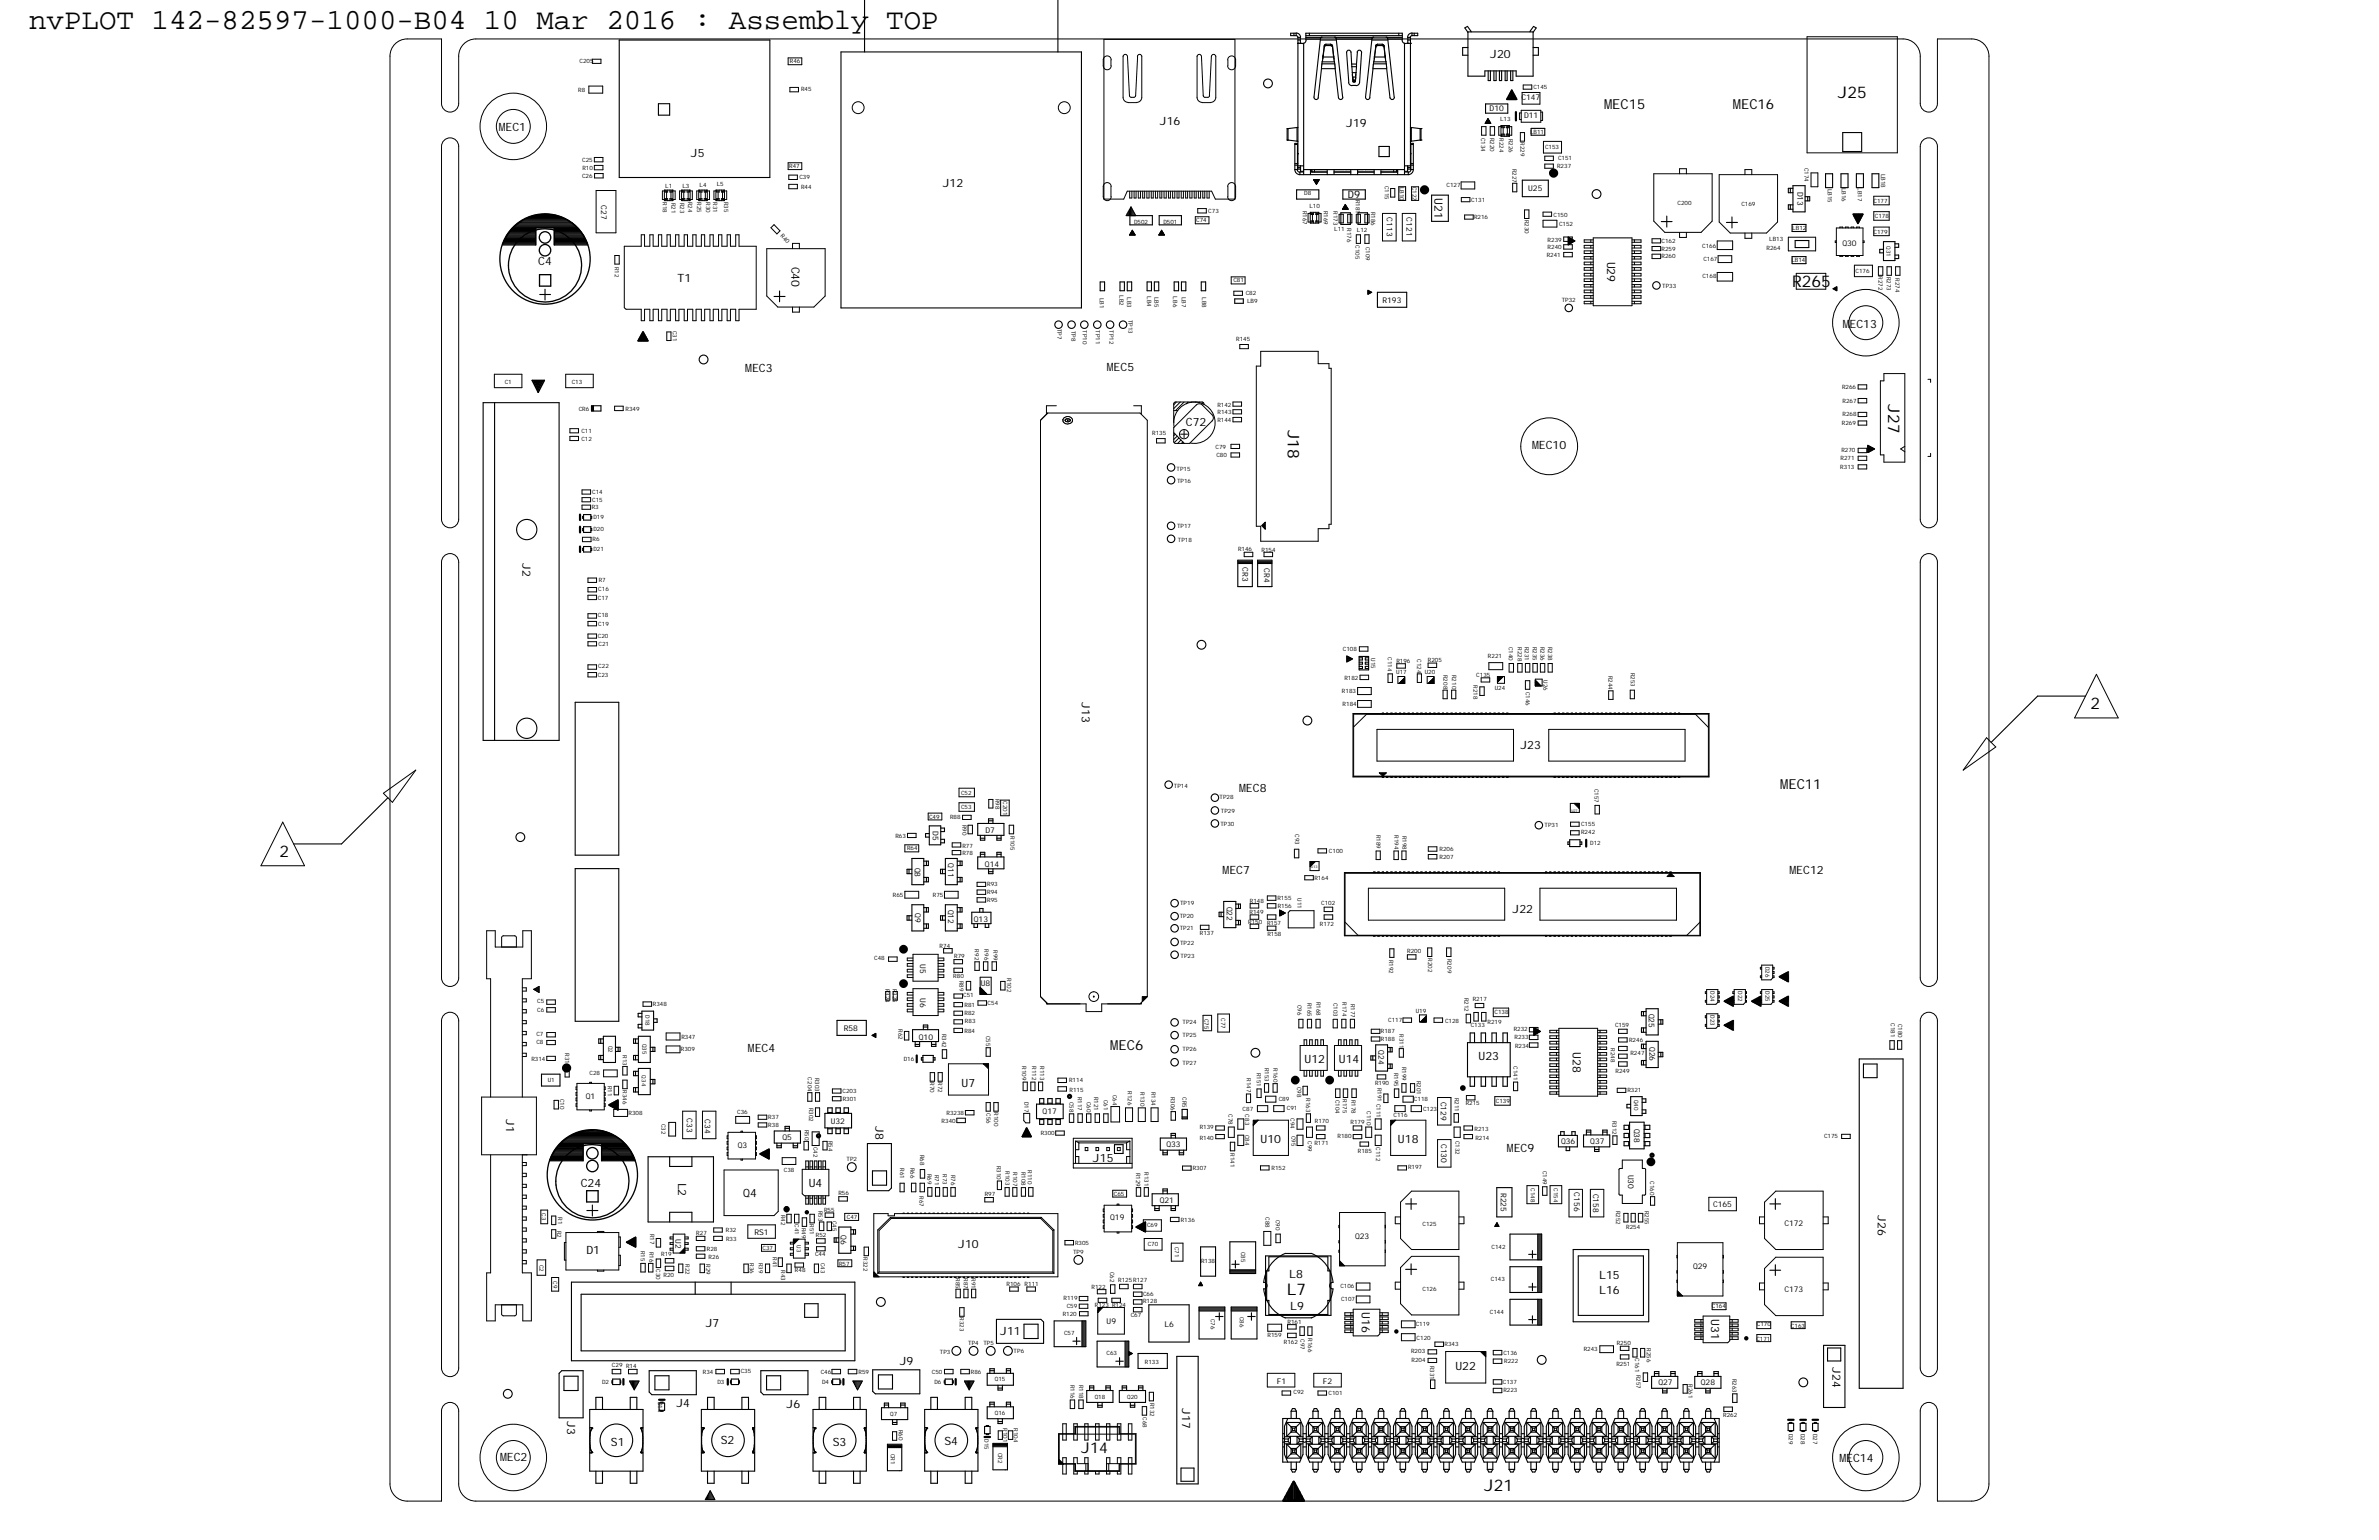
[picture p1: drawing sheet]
<svg xmlns="http://www.w3.org/2000/svg" width="432mm" height="279mm" viewBox="0 0 432 279" stroke-linecap="round" stroke-linejoin="round" font-family="sans-serif">
<defs><g id="words">
<text font-size="5.3" x="5.3" y="5.3">nvPLOT 142-82597-1000-B04 10 Mar 2016 : Assembly TOP</text>
<g font-size="2.9">
<text x="333.6" y="17.8">J25</text>
<text x="325.3" y="52">R265</text>
<text x="233.7" y="77.9" transform="rotate(90 233.7 77.9)">J18</text>
<text x="342.7" y="73.3" transform="rotate(90 342.7 73.3)">J27</text>
<text x="379.4" y="128.6">2</text>
<text x="50.8" y="155.5">2</text>
<text x="233.6" y="235">L7</text>
<text x="269.4" y="270.4">J21</text>
</g>
<text font-size="2.7" x="196.2" y="263.6">J14</text>
<g font-size="2.5">
<text x="291.1" y="19.7">MEC15</text>
<text x="314.5" y="19.7">MEC16</text>
<text x="323.1" y="143.2">MEC11</text>
<text x="201.5" y="190.5">MEC6</text>
</g>
<g font-size="2.1">
<text x="270.5" y="10.6">J20</text>
<text x="90.5" y="23.7">MEC1</text>
<text x="210.5" y="22.6">J16</text>
<text x="244.3" y="23.1">J19</text>
<text x="125.4" y="28.5">J5</text>
<text x="171.1" y="33.9">J12</text>
<text x="260.4" y="35.9" transform="rotate(90 260.4 35.9)">U21</text>
<text x="291.7" y="47.4" transform="rotate(90 291.7 47.4)">U29</text>
<text x="97.7" y="48.1">C4</text>
<text x="123" y="51.2">T1</text>
<text x="143.7" y="48.4" transform="rotate(90 143.7 48.4)">C40</text>
<text x="334.5" y="59.6">MEC13</text>
<text x="135.3" y="67.5">MEC3</text>
<text x="200.9" y="67.4">MEC5</text>
<text x="215.2" y="77.2">C72</text>
<text x="278.1" y="81.5">MEC10</text>
<text x="94.8" y="102.2" transform="rotate(90 94.8 102.2)">J2</text>
<text x="196.4" y="127.3" transform="rotate(90 196.4 127.3)">J13</text>
<text x="276" y="135.8">J23</text>
<text x="224.9" y="143.6">MEC8</text>
<text x="221.9" y="158.6">MEC7</text>
<text x="324.8" y="158.6">MEC12</text>
<text x="274.5" y="165.6">J22</text>
<text x="135.7" y="190.8">MEC4</text>
<text x="285.5" y="190.9" transform="rotate(90 285.5 190.9)">U28</text>
<text x="174.5" y="197.2">U7</text>
<text x="236.8" y="192.9">U12</text>
<text x="243" y="192.9">U14</text>
<text x="268.4" y="192.2">U23</text>
<text x="91.8" y="203" transform="rotate(90 91.8 203)">J1</text>
<text x="158.9" y="204.4" transform="rotate(90 158.9 204.4)">J8</text>
<text x="228.8" y="207.4">U10</text>
<text x="253.7" y="207.4">U18</text>
<text x="273.5" y="209">MEC9</text>
<text x="105.4" y="215.4">C24</text>
<text x="123.1" y="214.5" transform="rotate(90 123.1 214.5)">L2</text>
<text x="146.8" y="215.4">U4</text>
<text x="198.4" y="210.8">J15</text>
<text x="134.9" y="217.2">Q4</text>
<text x="340.9" y="220.5" transform="rotate(90 340.9 220.5)">J26</text>
<text x="106.4" y="227.6">D1</text>
<text x="173.9" y="226.4">J10</text>
<text x="234" y="231.9">L8</text>
<text x="290.3" y="232">L15</text>
<text x="234.2" y="237.6">L9</text>
<text x="247.2" y="238" transform="rotate(90 247.2 238)">U16</text>
<text x="290.3" y="234.7">L16</text>
<text x="310.6" y="239.3" transform="rotate(90 310.6 239.3)">U31</text>
<text x="128.1" y="240.7">J7</text>
<text x="181.6" y="242.2">J11</text>
<text x="163.3" y="247.6">J9</text>
<text x="264.2" y="248.5">U22</text>
<text x="332.6" y="248.1" transform="rotate(90 332.6 248.1)">J24</text>
<text x="103" y="257.8" transform="rotate(90 103 257.8)">J3</text>
<text x="122.8" y="255.4">J4</text>
<text x="142.8" y="255.4">J6</text>
<text x="214.6" y="255.5" transform="rotate(90 214.6 255.5)">J17</text>
<text x="110.9" y="262.3">S1</text>
<text x="130.8" y="262.1">S2</text>
<text x="151.2" y="262.4">S3</text>
<text x="171.4" y="262.2">S4</text>
<text x="90.8" y="265">MEC2</text>
<text x="333.9" y="265.2">MEC14</text>
</g>
<text font-size="1.9" x="244.7" y="35.9">D9</text>
<g font-size="1.4">
<text x="270.4" y="20.1">D10</text>
<text x="276.1" y="18.2">C147</text>
<text x="276.6" y="21.5">D11</text>
<text x="277.4" y="34.6">U25</text>
<text x="326.2" y="34.8" transform="rotate(90 326.2 34.8)">D13</text>
<text x="109.1" y="37.3" transform="rotate(90 109.1 37.3)">C27</text>
<text x="251.7" y="39.4" transform="rotate(90 251.7 39.4)">C113</text>
<text x="255.3" y="39.4" transform="rotate(90 255.3 39.4)">C121</text>
<text x="334.4" y="44.6">Q30</text>
<text x="250.9" y="55">R193</text>
<text x="225.5" y="102.9" transform="rotate(90 225.5 102.9)">CR3</text>
<text x="229.4" y="103.1" transform="rotate(90 229.4 103.1)">CR4</text>
<text x="169.3" y="150.8" transform="rotate(90 169.3 150.8)">D5</text>
<text x="178.9" y="151.2">D7</text>
<text x="166" y="157.4" transform="rotate(90 166 157.4)">Q8</text>
<text x="172.1" y="156.7" transform="rotate(90 172.1 156.7)">Q11</text>
<text x="178.8" y="157.3">Q14</text>
<text x="166.1" y="165.6" transform="rotate(90 166.1 165.6)">Q9</text>
<text x="172.1" y="165" transform="rotate(90 172.1 165)">Q12</text>
<text x="176.8" y="167.3">Q13</text>
<text x="222.7" y="164.5" transform="rotate(90 222.7 164.5)">Q22</text>
<text x="167" y="174.9" transform="rotate(90 167 174.9)">U5</text>
<text x="178" y="178.8">U8</text>
<text x="167" y="181.2" transform="rotate(90 167 181.2)">U6</text>
<text x="299.3" y="183.9" transform="rotate(90 299.3 183.9)">Q25</text>
<text x="153.1" y="187">R58</text>
<text x="166.8" y="188.6">Q10</text>
<text x="250.2" y="190.5" transform="rotate(90 250.2 190.5)">Q24</text>
<text x="299.4" y="190" transform="rotate(90 299.4 190)">Q26</text>
<text x="106.3" y="199.4">Q1</text>
<text x="124.7" y="202.9" transform="rotate(90 124.7 202.9)">C33</text>
<text x="127.9" y="203" transform="rotate(90 127.9 203)">C34</text>
<text x="150.8" y="203.8">U32</text>
<text x="189.2" y="202.1">Q17</text>
<text x="261.5" y="199.9" transform="rotate(90 261.5 199.9)">C129</text>
<text x="133.9" y="208.3">Q3</text>
<text x="142" y="206.9">Q5</text>
<text x="211.7" y="208.2">Q33</text>
<text x="261.6" y="207.5" transform="rotate(90 261.6 207.5)">C130</text>
<text x="283.3" y="207.5">Q36</text>
<text x="288.6" y="207.6">Q37</text>
<text x="296.6" y="204.8" transform="rotate(90 296.6 204.8)">Q38</text>
<text x="295.5" y="213.1" transform="rotate(90 295.5 213.1)">U30</text>
<text x="201.5" y="221.4">Q19</text>
<text x="210.5" y="218.2">Q21</text>
<text x="272.4" y="216.4" transform="rotate(90 272.4 216.4)">R225</text>
<text x="285.7" y="216.3" transform="rotate(90 285.7 216.3)">C156</text>
<text x="289.1" y="216.5" transform="rotate(90 289.1 216.5)">C158</text>
<text x="310.9" y="219.1">C165</text>
<text x="122.6" y="224.8" transform="rotate(90 122.6 224.8)">U2</text>
<text x="136.9" y="224">RS1</text>
<text x="152.6" y="224" transform="rotate(90 152.6 224)">Q6</text>
<text x="246" y="224.8">Q23</text>
<text x="323.9" y="222.4">C172</text>
<text x="307.3" y="230.3">Q29</text>
<text x="323.9" y="234.4">C173</text>
<text x="200.9" y="240.2">U9</text>
<text x="211.3" y="240.8">L6</text>
<text x="231.8" y="251">F1</text>
<text x="240.1" y="251.1">F2</text>
<text x="301" y="251.3">Q27</text>
<text x="308.7" y="251.2">Q28</text>
</g>
<g font-size="1.1">
<text x="105.2" y="11.4">C205</text>
<text x="143.4" y="11.4">R46</text>
<text x="105" y="16.7">R8</text>
<text x="145.4" y="16.5">R45</text>
<text x="278.3" y="16.2">C145</text>
<text x="272.3" y="21.9">L13</text>
<text x="105.7" y="29.3">C25</text>
<text x="268.8" y="25" transform="rotate(90 268.8 25)">C134</text>
<text x="270.5" y="25" transform="rotate(90 270.5 25)">R220</text>
<text x="272.2" y="25.1" transform="rotate(90 272.2 25.1)">R224</text>
<text x="273.8" y="25.1" transform="rotate(90 273.8 25.1)">R226</text>
<text x="275.9" y="25.8" transform="rotate(90 275.9 25.8)">R229</text>
<text x="277.7" y="24.4">LB11</text>
<text x="280.4" y="27">C153</text>
<text x="282.8" y="29">C151</text>
<text x="105.6" y="32.3">C26</text>
<text x="105.7" y="30.8">R10</text>
<text x="120.7" y="34">L1</text>
<text x="123.9" y="34.1">L3</text>
<text x="127" y="34">L4</text>
<text x="130.1" y="33.7">L5</text>
<text x="143.3" y="30.6">R47</text>
<text x="145.1" y="32.5">C39</text>
<text x="145.4" y="34.2">R44</text>
<text x="236.7" y="35.4">D8</text>
<text x="251.3" y="33.7" transform="rotate(90 251.3 33.7)">C115</text>
<text x="254.1" y="33.9" transform="rotate(90 254.1 33.9)">LB10</text>
<text x="256.4" y="33.8" transform="rotate(90 256.4 33.8)">C122</text>
<text x="262.6" y="34">C127</text>
<text x="274.5" y="30.6" transform="rotate(90 274.5 30.6)">R227</text>
<text x="282.6" y="30.5">R237</text>
<text x="327.5" y="30.5" transform="rotate(90 327.5 30.5)">C174</text>
<text x="331.7" y="34.2" transform="rotate(90 331.7 34.2)">LB15</text>
<text x="334.3" y="34.1" transform="rotate(90 334.3 34.1)">LB16</text>
<text x="337.2" y="34" transform="rotate(90 337.2 34)">LB17</text>
<text x="341.5" y="31.5" transform="rotate(90 341.5 31.5)">LB18</text>
<text x="120.3" y="36.7" transform="rotate(90 120.3 36.7)">R18</text>
<text x="121.9" y="36.8" transform="rotate(90 121.9 36.8)">R21</text>
<text x="123.4" y="36.8" transform="rotate(90 123.4 36.8)">R23</text>
<text x="124.9" y="36.6" transform="rotate(90 124.9 36.6)">R24</text>
<text x="126.5" y="36.7" transform="rotate(90 126.5 36.7)">R25</text>
<text x="128.2" y="36.7" transform="rotate(90 128.2 36.7)">R30</text>
<text x="129.4" y="36.7" transform="rotate(90 129.4 36.7)">R31</text>
<text x="131.4" y="36.6" transform="rotate(90 131.4 36.6)">R35</text>
<text x="205.8" y="40.6">D502</text>
<text x="211.2" y="40.6">D501</text>
<text x="217.1" y="40.4">C74</text>
<text x="219.3" y="38.6">C73</text>
<text x="236.5" y="38.2" transform="rotate(90 236.5 38.2)">R167</text>
<text x="237.7" y="37.8">L10</text>
<text x="240.3" y="38.2" transform="rotate(90 240.3 38.2)">R169</text>
<text x="242.1" y="38.3" transform="rotate(90 242.1 38.3)">R173</text>
<text x="242.2" y="42">L11</text>
<text x="244.5" y="41.4" transform="rotate(90 244.5 41.4)">R176</text>
<text x="246.1" y="36.2" transform="rotate(90 246.1 36.2)">R181</text>
<text x="248.9" y="38.4" transform="rotate(90 248.9 38.4)">R186</text>
<text x="267" y="36.6">C131</text>
<text x="267.6" y="39.8">R216</text>
<text x="276.7" y="39.8" transform="rotate(90 276.7 39.8)">R230</text>
<text x="282" y="39.3">C150</text>
<text x="283" y="41">C152</text>
<text x="304.5" y="37.2">C200</text>
<text x="316.1" y="37.4">C169</text>
<text x="325.3" y="41.7">LB12</text>
<text x="340.1" y="36.8">C177</text>
<text x="340.3" y="39.6">C178</text>
<text x="141.6" y="42.8" transform="rotate(45 141.6 42.8)">R40</text>
<text x="246" y="44.5" transform="rotate(90 246 44.5)">C105</text>
<text x="246.3" y="42.1">L12</text>
<text x="247.9" y="44.8" transform="rotate(90 247.9 44.8)">C109</text>
<text x="280.7" y="46.7">R241</text>
<text x="280.9" y="45.2">R240</text>
<text x="280.9" y="43.8">R239</text>
<text x="301.6" y="46.8">R260</text>
<text x="301.6" y="44.1">C162</text>
<text x="301.6" y="45.6">R259</text>
<text x="309" y="44.9">C166</text>
<text x="309.2" y="47.4">C167</text>
<text x="320.6" y="45.4">R264</text>
<text x="321.1" y="43.8">LB13</text>
<text x="325.2" y="47.6">LB14</text>
<text x="340.1" y="42.4">C179</text>
<text x="342.4" y="44.6" transform="rotate(90 342.4 44.6)">Q31</text>
<text x="111.6" y="48.4" transform="rotate(90 111.6 48.4)">R12</text>
<text x="203.2" y="53.6" transform="rotate(90 203.2 53.6)">LB2</text>
<text x="204.6" y="54" transform="rotate(90 204.6 54)">LB3</text>
<text x="208.2" y="53.8" transform="rotate(90 208.2 53.8)">LB4</text>
<text x="209.5" y="53.9" transform="rotate(90 209.5 53.9)">LB5</text>
<text x="213" y="53.8" transform="rotate(90 213 53.8)">LB6</text>
<text x="214.5" y="53.9" transform="rotate(90 214.5 53.9)">LB7</text>
<text x="218.2" y="54" transform="rotate(90 218.2 54)">LB8</text>
<text x="223.9" y="51.2">C81</text>
<text x="226.1" y="53.5">C82</text>
<text x="301.7" y="52.2">TP33</text>
<text x="309" y="50.5">C168</text>
<text x="336.8" y="49.5">C176</text>
<text x="341" y="50.2" transform="rotate(90 341 50.2)">R272</text>
<text x="342.5" y="50.2" transform="rotate(90 342.5 50.2)">R273</text>
<text x="344.1" y="50.5" transform="rotate(90 344.1 50.5)">R274</text>
<text x="191.9" y="59.7" transform="rotate(90 191.9 59.7)">TP7</text>
<text x="194.5" y="60" transform="rotate(90 194.5 60)">TP8</text>
<text x="196.5" y="59.9" transform="rotate(90 196.5 59.9)">TP10</text>
<text x="198.9" y="59.9" transform="rotate(90 198.9 59.9)">TP11</text>
<text x="199.6" y="54" transform="rotate(90 199.6 54)">LB1</text>
<text x="201.4" y="59.9" transform="rotate(90 201.4 59.9)">TP12</text>
<text x="204.8" y="58" transform="rotate(90 204.8 58)">TP13</text>
<text x="226.3" y="55">LB9</text>
<text x="283.5" y="54.8">TP32</text>
<text x="122.1" y="60" transform="rotate(90 122.1 60)">C31</text>
<text x="224.4" y="61.9">R145</text>
<text x="91.6" y="69.7">C1</text>
<text x="103.8" y="69.6">C13</text>
<text x="334.3" y="70.6">R266</text>
<text x="105" y="74.5">CR6</text>
<text x="113.6" y="74.5">R349</text>
<text x="221" y="76.6">R144</text>
<text x="221" y="73.8">R142</text>
<text x="221" y="75.1">R143</text>
<text x="334.3" y="77.1">R269</text>
<text x="334.4" y="73.1">R267</text>
<text x="334.4" y="75.5">R268</text>
<text x="105.5" y="79.9">C12</text>
<text x="105.5" y="78.6">C11</text>
<text x="209.1" y="79">R135</text>
<text x="220.6" y="81.5">C79</text>
<text x="220.8" y="82.9">C80</text>
<text x="334.1" y="83.5">R271</text>
<text x="334.2" y="82">R270</text>
<text x="107.5" y="89.7">C14</text>
<text x="213.6" y="85.4">TP15</text>
<text x="213.6" y="87.6">TP16</text>
<text x="334" y="85">R313</text>
<text x="107.4" y="92.3">R3</text>
<text x="107.5" y="91">C15</text>
<text x="107.7" y="94.1">D19</text>
<text x="213.6" y="95.8">TP17</text>
<text x="107.6" y="98.2">R6</text>
<text x="107.7" y="99.9">D21</text>
<text x="107.7" y="96.4">D20</text>
<text x="213.8" y="98.4">TP18</text>
<text x="224.7" y="100">R146</text>
<text x="229" y="100.1">R154</text>
<text x="108.6" y="107.3">C16</text>
<text x="108.7" y="105.5">R7</text>
<text x="108.5" y="112">C18</text>
<text x="108.5" y="108.9">C17</text>
<text x="108.6" y="113.5">C19</text>
<text x="108.5" y="115.7">C20</text>
<text x="108.6" y="117.2">C21</text>
<text x="243.7" y="118.1">C108</text>
<text x="248.9" y="119.4" transform="rotate(90 248.9 119.4)">U15</text>
<text x="251.9" y="119.3" transform="rotate(90 251.9 119.3)">C114</text>
<text x="257.2" y="119.6" transform="rotate(90 257.2 119.6)">C124</text>
<text x="270.1" y="119.4">R221</text>
<text x="273.8" y="117.3" transform="rotate(90 273.8 117.3)">C140</text>
<text x="275.5" y="117.4" transform="rotate(90 275.5 117.4)">R228</text>
<text x="276.8" y="117.3" transform="rotate(90 276.8 117.3)">R231</text>
<text x="278.2" y="117.3" transform="rotate(90 278.2 117.3)">R235</text>
<text x="279.6" y="117.3" transform="rotate(90 279.6 117.3)">R236</text>
<text x="281" y="117.3" transform="rotate(90 281 117.3)">R238</text>
<text x="108.5" y="122.8">C23</text>
<text x="108.6" y="121.3">C22</text>
<text x="243.6" y="125.8">R183</text>
<text x="244" y="123.3">R182</text>
<text x="253.4" y="122.3">U17</text>
<text x="253.4" y="120.2">R196</text>
<text x="258.6" y="122.3">U20</text>
<text x="259.2" y="120.1">R205</text>
<text x="262" y="122.5" transform="rotate(90 262 122.5)">R208</text>
<text x="263.6" y="122.5" transform="rotate(90 263.6 122.5)">R210</text>
<text x="267.4" y="124.3" transform="rotate(90 267.4 124.3)">R218</text>
<text x="268" y="122.7">C135</text>
<text x="271.3" y="125.2">U24</text>
<text x="276.9" y="125.5" transform="rotate(90 276.9 125.5)">C146</text>
<text x="280.1" y="123.4" transform="rotate(90 280.1 123.4)">U26</text>
<text x="292" y="122.6" transform="rotate(90 292 122.6)">R244</text>
<text x="296" y="122" transform="rotate(90 296 122)">R253</text>
<text x="243.7" y="128.1">R184</text>
<text x="213.1" y="142.9">TP14</text>
<text x="289.4" y="143.1" transform="rotate(90 289.4 143.1)">C157</text>
<text x="168.6" y="148.6">C49</text>
<text x="172.4" y="148.5">R88</text>
<text x="174.4" y="146.8">C53</text>
<text x="174.4" y="144.2">C52</text>
<text x="174.7" y="149.6" transform="rotate(90 174.7 149.6)">R90</text>
<text x="180.7" y="144.9" transform="rotate(90 180.7 144.9)">R98</text>
<text x="182.1" y="145.4" transform="rotate(90 182.1 145.4)">C201</text>
<text x="221.4" y="145">TP28</text>
<text x="221.5" y="149.9">TP30</text>
<text x="221.6" y="147.5">TP29</text>
<text x="287" y="149.8">C155</text>
<text x="162.5" y="152.1">R63</text>
<text x="164.6" y="154.3">R64</text>
<text x="174.7" y="153.8">R77</text>
<text x="174.7" y="155.1">R78</text>
<text x="183.4" y="151.7" transform="rotate(90 183.4 151.7)">R105</text>
<text x="235.1" y="151.3" transform="rotate(90 235.1 151.3)">C93</text>
<text x="241.2" y="154.7">C100</text>
<text x="249.8" y="151.5" transform="rotate(90 249.8 151.5)">R189</text>
<text x="253.1" y="151.6" transform="rotate(90 253.1 151.6)">R194</text>
<text x="254.6" y="151.6" transform="rotate(90 254.6 151.6)">R198</text>
<text x="261.3" y="154.3">R206</text>
<text x="261.3" y="155.8">R207</text>
<text x="280.3" y="150.1">TP31</text>
<text x="287" y="151.4">R242</text>
<text x="288.6" y="153.3">D12</text>
<text x="179.2" y="160.7">R93</text>
<text x="238.6" y="159.6">R164</text>
<text x="162.1" y="162.7">R65</text>
<text x="169.3" y="162.7">R75</text>
<text x="179.2" y="162.1">R94</text>
<text x="179.2" y="163.7">R95</text>
<text x="214.1" y="166.5">TP20</text>
<text x="214.2" y="164.3">TP19</text>
<text x="226.5" y="167.6">R150</text>
<text x="226.8" y="165.8">R149</text>
<text x="226.9" y="163.8">R148</text>
<text x="230" y="167.7">R157</text>
<text x="231.9" y="163.3">R155</text>
<text x="231.9" y="164.7">R156</text>
<text x="235.5" y="163" transform="rotate(90 235.5 163)">U11</text>
<text x="239.8" y="164.3">C102</text>
<text x="170.6" y="171.9">R74</text>
<text x="173.2" y="173.8">R79</text>
<text x="176.9" y="172.3" transform="rotate(90 176.9 172.3)">R92</text>
<text x="178.7" y="172.3" transform="rotate(90 178.7 172.3)">R96</text>
<text x="180.3" y="172.4" transform="rotate(90 180.3 172.4)">R99</text>
<text x="214.1" y="168.7">TP21</text>
<text x="214.2" y="171.4">TP22</text>
<text x="214.3" y="173.8">TP23</text>
<text x="217.8" y="169.7">R137</text>
<text x="230" y="169.8">R158</text>
<text x="239.6" y="168">R172</text>
<text x="255.4" y="172.9">R200</text>
<text x="259.2" y="173.8" transform="rotate(90 259.2 173.8)">R202</text>
<text x="262.7" y="174" transform="rotate(90 262.7 174)">R209</text>
<text x="158.7" y="174.1">C48</text>
<text x="160.7" y="179.4" transform="rotate(90 160.7 179.4)">R324</text>
<text x="162.1" y="179.4" transform="rotate(90 162.1 179.4)">R325</text>
<text x="173" y="177.5">R80</text>
<text x="174.1" y="178" transform="rotate(90 174.1 178)">R89</text>
<text x="182.8" y="177.5" transform="rotate(90 182.8 177.5)">R102</text>
<text x="252.2" y="174.1" transform="rotate(90 252.2 174.1)">R192</text>
<text x="310.5" y="179.9" transform="rotate(90 310.5 179.9)">D24</text>
<text x="315.5" y="179.9" transform="rotate(90 315.5 179.9)">D22</text>
<text x="320.4" y="175.4" transform="rotate(90 320.4 175.4)">D26</text>
<text x="320.4" y="179.9" transform="rotate(90 320.4 179.9)">D25</text>
<text x="97.5" y="182.1">C5</text>
<text x="97.5" y="183.5">C6</text>
<text x="117.1" y="184.2" transform="rotate(90 117.1 184.2)">D18</text>
<text x="118.5" y="182.5">R348</text>
<text x="174.8" y="181">C51</text>
<text x="175.1" y="182.7">R81</text>
<text x="175.1" y="184.1">R82</text>
<text x="175.1" y="185.7">R83</text>
<text x="179.3" y="182.4">C54</text>
<text x="214.6" y="185.8">TP24</text>
<text x="218.6" y="184.9" transform="rotate(90 218.6 184.9)">C75</text>
<text x="221.6" y="184.7" transform="rotate(90 221.6 184.7)">C77</text>
<text x="235.5" y="182.3" transform="rotate(90 235.5 182.3)">C96</text>
<text x="237.3" y="181.9" transform="rotate(90 237.3 181.9)">R165</text>
<text x="238.9" y="181.8" transform="rotate(90 238.9 181.8)">R168</text>
<text x="242.1" y="181.9" transform="rotate(90 242.1 181.9)">C103</text>
<text x="243.7" y="181.9" transform="rotate(90 243.7 181.9)">R174</text>
<text x="245.2" y="182.1" transform="rotate(90 245.2 182.1)">R177</text>
<text x="252" y="185.5">C117</text>
<text x="257" y="183.9">U19</text>
<text x="262.3" y="185.6">C128</text>
<text x="265.8" y="181.1" transform="rotate(90 265.8 181.1)">R212</text>
<text x="267.3" y="181.7">R217</text>
<text x="270" y="185.8">R219</text>
<text x="271.3" y="184.1">C138</text>
<text x="310.5" y="184.2" transform="rotate(90 310.5 184.2)">D23</text>
<text x="343.2" y="185.7" transform="rotate(90 343.2 185.7)">C181</text>
<text x="344.5" y="185.7" transform="rotate(90 344.5 185.7)">C180</text>
<text x="97.4" y="189.4">C8</text>
<text x="97.4" y="188">C7</text>
<text x="102.6" y="191.1" transform="rotate(90 102.6 191.1)">R315</text>
<text x="110.4" y="189.7" transform="rotate(90 110.4 189.7)">Q2</text>
<text x="113" y="191.4" transform="rotate(90 113 191.4)">R13</text>
<text x="116.6" y="189.3" transform="rotate(90 116.6 189.3)">Q35</text>
<text x="123.6" y="190.8">R309</text>
<text x="123.7" y="188.4">R347</text>
<text x="163.1" y="186.8" transform="rotate(90 163.1 186.8)">R62</text>
<text x="171" y="187.6" transform="rotate(90 171 187.6)">R342</text>
<text x="175.1" y="187.4">R84</text>
<text x="179" y="187.9" transform="rotate(90 179 187.9)">C55</text>
<text x="214.6" y="190.8">TP26</text>
<text x="214.6" y="188.2">TP25</text>
<text x="250.7" y="188.8">R188</text>
<text x="250.7" y="187.4">R187</text>
<text x="254" y="187.7" transform="rotate(90 254 187.7)">R311</text>
<text x="267" y="186.4">C133</text>
<text x="274.8" y="187">R232</text>
<text x="274.9" y="188.5">R233</text>
<text x="275" y="190.2">R234</text>
<text x="292.4" y="190.2" transform="rotate(90 292.4 190.2)">R248</text>
<text x="293.1" y="186.3">C159</text>
<text x="295.7" y="189">R246</text>
<text x="295.9" y="191.5">R247</text>
<text x="96.4" y="192.4">R314</text>
<text x="99.4" y="196.2">U1</text>
<text x="107" y="195.1">C28</text>
<text x="110.4" y="197" transform="rotate(90 110.4 197)">R11</text>
<text x="113.1" y="197.8" transform="rotate(90 113.1 197.8)">R346</text>
<text x="116.5" y="195.1" transform="rotate(90 116.5 195.1)">Q34</text>
<text x="146.6" y="195.5" transform="rotate(90 146.6 195.5)">C204</text>
<text x="148" y="195.5" transform="rotate(90 148 195.5)">R303</text>
<text x="164" y="192.4">D16</text>
<text x="168.8" y="196.4" transform="rotate(90 168.8 196.4)">R70</text>
<text x="170.3" y="196.4" transform="rotate(90 170.3 196.4)">R72</text>
<text x="185.5" y="193.4" transform="rotate(90 185.5 193.4)">R109</text>
<text x="187.3" y="193.4" transform="rotate(90 187.3 193.4)">R112</text>
<text x="188.8" y="193.5" transform="rotate(90 188.8 193.5)">R113</text>
<text x="194.1" y="196.3">R114</text>
<text x="214.6" y="193.3">TP27</text>
<text x="226.3" y="195.6" transform="rotate(90 226.3 195.6)">R147</text>
<text x="228.1" y="194.6" transform="rotate(90 228.1 194.6)">R151</text>
<text x="229.6" y="193.7" transform="rotate(90 229.6 193.7)">R153</text>
<text x="231.1" y="193.8" transform="rotate(90 231.1 193.8)">R160</text>
<text x="235.5" y="197.2" transform="rotate(90 235.5 197.2)">C98</text>
<text x="249.6" y="196.8">R190</text>
<text x="250" y="197.3" transform="rotate(90 250 197.3)">R191 C111</text>
<text x="253" y="194.6" transform="rotate(90 253 194.6)">R195</text>
<text x="254.5" y="193.6" transform="rotate(90 254.5 193.6)">R199</text>
<text x="257.2" y="196" transform="rotate(90 257.2 196)">R201</text>
<text x="274.7" y="193.4" transform="rotate(90 274.7 193.4)">C141</text>
<text x="293.2" y="194.6">R249</text>
<text x="101.7" y="199.4" transform="rotate(90 101.7 199.4)">C10</text>
<text x="114.1" y="202.3">R308</text>
<text x="120.1" y="203.9" transform="rotate(90 120.1 203.9)">C32</text>
<text x="133.8" y="202.1">C36</text>
<text x="139.5" y="203">R37</text>
<text x="146.8" y="201" transform="rotate(90 146.8 201)">R302</text>
<text x="152.9" y="198.4">C203</text>
<text x="153" y="199.8">R301</text>
<text x="170.9" y="203.7">R340</text>
<text x="171.8" y="202.3">R3238</text>
<text x="179.1" y="202" transform="rotate(90 179.1 202)">C56</text>
<text x="180.5" y="201.8" transform="rotate(90 180.5 201.8)">R100</text>
<text x="185.9" y="199.9" transform="rotate(90 185.9 199.9)">D17</text>
<text x="194.1" y="199.9" transform="rotate(90 194.1 199.9)">C58</text>
<text x="194.1" y="198">R115</text>
<text x="195.6" y="199" transform="rotate(90 195.6 199)">R117</text>
<text x="197.3" y="199.9" transform="rotate(90 197.3 199.9)">C60</text>
<text x="198.6" y="199" transform="rotate(90 198.6 199)">R121</text>
<text x="200.3" y="199.5" transform="rotate(90 200.3 199.5)">C61</text>
<text x="202" y="198.6" transform="rotate(90 202 198.6)">C64</text>
<text x="204.7" y="198" transform="rotate(90 204.7 198)">R126</text>
<text x="207" y="198.2" transform="rotate(90 207 198.2)">R130</text>
<text x="209" y="198.1" transform="rotate(90 209 198.1)">R134</text>
<text x="212.5" y="199" transform="rotate(90 212.5 199)">R306</text>
<text x="214.6" y="199.1" transform="rotate(90 214.6 199.1)">CR5</text>
<text x="222.9" y="202.1" transform="rotate(90 222.9 202.1)">C78</text>
<text x="225.5" y="201.6">C87</text>
<text x="226" y="202.2" transform="rotate(90 226 202.2)">C83</text>
<text x="232.1" y="199.7">C89</text>
<text x="233.6" y="201.4">C91</text>
<text x="234.3" y="202.9" transform="rotate(90 234.3 202.9)">C94</text>
<text x="237.1" y="199.2" transform="rotate(90 237.1 199.2)">R163</text>
<text x="238.7" y="203.8">R170</text>
<text x="242.4" y="199.5" transform="rotate(90 242.4 199.5)">C104</text>
<text x="243.7" y="199.4" transform="rotate(90 243.7 199.4)">R175</text>
<text x="245.1" y="203.9">R179</text>
<text x="245.3" y="199.5" transform="rotate(90 245.3 199.5)">R178</text>
<text x="248.1" y="201.6" transform="rotate(90 248.1 201.6)">C110</text>
<text x="252.9" y="202.7">C116</text>
<text x="256.6" y="199.7">C118</text>
<text x="258.3" y="201.5">C123</text>
<text x="264" y="199.2" transform="rotate(90 264 199.2)">R211</text>
<text x="266" y="200.6">R215</text>
<text x="271.5" y="200.1">C139</text>
<text x="292.7" y="203.3" transform="rotate(90 292.7 203.3)">R312</text>
<text x="295.4" y="198.2">R321</text>
<text x="296.6" y="199.6" transform="rotate(90 296.6 199.6)">Q40</text>
<text x="139.5" y="204.4">R38</text>
<text x="146.1" y="205" transform="rotate(90 146.1 205)">R50</text>
<text x="147.6" y="208.1" transform="rotate(90 147.6 208.1)">C42</text>
<text x="150.4" y="207" transform="rotate(90 150.4 207)">R54</text>
<text x="167" y="209.5" transform="rotate(90 167 209.5)">R68</text>
<text x="188.9" y="206">R300</text>
<text x="217.8" y="206.8">R140</text>
<text x="217.8" y="204.9">R139</text>
<text x="223.3" y="209.2" transform="rotate(90 223.3 209.2)">R141</text>
<text x="226" y="205.9" transform="rotate(90 226 205.9)">C84</text>
<text x="234.4" y="206.1" transform="rotate(90 234.4 206.1)">C95</text>
<text x="237.4" y="207" transform="rotate(90 237.4 207)">C99</text>
<text x="238.6" y="207.7">R171</text>
<text x="242.8" y="206.6">R180</text>
<text x="246.5" y="209.1">R185</text>
<text x="249.8" y="208.1" transform="rotate(90 249.8 208.1)">C112</text>
<text x="264.2" y="207" transform="rotate(90 264.2 207)">C132</text>
<text x="267.6" y="205.1">R213</text>
<text x="267.8" y="206.8">R214</text>
<text x="331.1" y="206.5">C175</text>
<text x="142.3" y="212.6">C38</text>
<text x="153.6" y="210.7">TP2</text>
<text x="163.4" y="212" transform="rotate(90 163.4 212)">R61</text>
<text x="165.2" y="211.8" transform="rotate(90 165.2 211.8)">R66</text>
<text x="168.4" y="212.9" transform="rotate(90 168.4 212.9)">R69</text>
<text x="169.7" y="213.2" transform="rotate(90 169.7 213.2)">R71</text>
<text x="171.1" y="213.1" transform="rotate(90 171.1 213.1)">R73</text>
<text x="172.6" y="213.2" transform="rotate(90 172.6 213.2)">R76</text>
<text x="180.9" y="211.5" transform="rotate(90 180.9 211.5)">R310</text>
<text x="182.5" y="212.5" transform="rotate(90 182.5 212.5)">R103</text>
<text x="183.9" y="212.6" transform="rotate(90 183.9 212.6)">R107</text>
<text x="185.4" y="212.6" transform="rotate(90 185.4 212.6)">R108</text>
<text x="186.5" y="212.4" transform="rotate(90 186.5 212.4)">R110</text>
<text x="206.2" y="212.8" transform="rotate(90 206.2 212.8)">R129</text>
<text x="207.8" y="212.7" transform="rotate(90 207.8 212.7)">R131</text>
<text x="216.5" y="212.3">R307</text>
<text x="230.8" y="212.3">R152</text>
<text x="255.6" y="212.2">R197</text>
<text x="277.8" y="215.6" transform="rotate(90 277.8 215.6)">C148</text>
<text x="280" y="212.4" transform="rotate(90 280 212.4)">C149</text>
<text x="282" y="215.6" transform="rotate(90 282 215.6)">C154</text>
<text x="299.5" y="214.3" transform="rotate(90 299.5 214.3)">C160</text>
<text x="98.4" y="220.1" transform="rotate(90 98.4 220.1)">C3</text>
<text x="101.3" y="220.9" transform="rotate(90 101.3 220.9)">R1</text>
<text x="141.8" y="220.4" transform="rotate(90 141.8 220.4)">R42</text>
<text x="148.6" y="219.7" transform="rotate(90 148.6 219.7)">R53</text>
<text x="149.6" y="219.9">R55</text>
<text x="151.1" y="221.5" transform="rotate(90 151.1 221.5)">C45</text>
<text x="152.2" y="216.9">R56</text>
<text x="153.7" y="221.2">C47</text>
<text x="166.9" y="217" transform="rotate(90 166.9 217)">R67</text>
<text x="178.7" y="216.9">R97</text>
<text x="202.2" y="217">C65</text>
<text x="214.3" y="221.6">R136</text>
<text x="229.7" y="220.8" transform="rotate(90 229.7 220.8)">C88</text>
<text x="231.5" y="221.3" transform="rotate(90 231.5 221.3)">C90</text>
<text x="293.3" y="219.7" transform="rotate(90 293.3 219.7)">R252</text>
<text x="298.5" y="219.7" transform="rotate(90 298.5 219.7)">R255</text>
<text x="101.1" y="223.3" transform="rotate(90 101.1 223.3)">R2</text>
<text x="116.3" y="226.9" transform="rotate(90 116.3 226.9)">R15</text>
<text x="117.9" y="227.1" transform="rotate(90 117.9 227.1)">R16</text>
<text x="118" y="223.9" transform="rotate(90 118 223.9)">R17</text>
<text x="120" y="227.9">R19</text>
<text x="126.4" y="224">R27</text>
<text x="128.3" y="226.9">R28</text>
<text x="131.7" y="223.5">R32</text>
<text x="131.8" y="225.1">R33</text>
<text x="138.4" y="226.8">C37</text>
<text x="144.3" y="222.1" transform="rotate(90 144.3 222.1)">C41</text>
<text x="144.6" y="225.9" transform="rotate(90 144.6 225.9)">U3</text>
<text x="145.5" y="222.7" transform="rotate(90 145.5 222.7)">R49</text>
<text x="147" y="222.1" transform="rotate(90 147 222.1)">R51</text>
<text x="147.9" y="227.9">C44</text>
<text x="148.1" y="224.4">R52</text>
<text x="194.8" y="227.5">TP9</text>
<text x="195.1" y="225.9">R305</text>
<text x="208.2" y="222.7">C69</text>
<text x="208.3" y="226.1">C70</text>
<text x="213.2" y="226.2" transform="rotate(90 213.2 226.2)">C71</text>
<text x="225.3" y="227.1" transform="rotate(90 225.3 227.1)">C85</text>
<text x="258.2" y="222.4">C125</text>
<text x="270.7" y="226.7">C142</text>
<text x="295.2" y="223.1">R254</text>
<text x="97.9" y="229.5" transform="rotate(90 97.9 229.5)">C2</text>
<text x="100.4" y="232.5" transform="rotate(90 100.4 232.5)">C9</text>
<text x="119.1" y="230.3" transform="rotate(90 119.1 230.3)">C30</text>
<text x="120.4" y="231.7">R20</text>
<text x="124.4" y="229.3" transform="rotate(90 124.4 229.3)">R22</text>
<text x="128.2" y="229.3" transform="rotate(90 128.2 229.3)">R29</text>
<text x="128.6" y="228.3">R26</text>
<text x="136.1" y="229.2" transform="rotate(90 136.1 229.2)">R36</text>
<text x="137.7" y="229.1" transform="rotate(90 137.7 229.1)">R39</text>
<text x="140.3" y="228.1" transform="rotate(90 140.3 228.1)">R41</text>
<text x="141.8" y="230.4" transform="rotate(90 141.8 230.4)">R43</text>
<text x="144.3" y="230.9">R48</text>
<text x="149" y="229.1" transform="rotate(90 149 229.1)">C43</text>
<text x="152.3" y="229.6">R57</text>
<text x="156.7" y="228.1" transform="rotate(90 156.7 228.1)">R322</text>
<text x="173.5" y="231.9" transform="rotate(90 173.5 231.9)">R85</text>
<text x="174.9" y="231.9" transform="rotate(90 174.9 231.9)">R87</text>
<text x="176.3" y="231.9" transform="rotate(90 176.3 231.9)">R91</text>
<text x="182.7" y="233.3">R106 R111</text>
<text x="198.1" y="233.8">R122</text>
<text x="201.5" y="230.7" transform="rotate(90 201.5 230.7)">C62</text>
<text x="203" y="232.6">R125R127</text>
<text x="218" y="229.2">R138</text>
<text x="243.3" y="233.7">C106</text>
<text x="270.6" y="232.5">C143</text>
<text x="174.2" y="239" transform="rotate(90 174.2 239)">R323</text>
<text x="192.9" y="238.7">R120</text>
<text x="193.1" y="235.9">R119</text>
<text x="193.6" y="237.3">C59</text>
<text x="198.7" y="237.1">R123 R124</text>
<text x="205.2" y="239">C67</text>
<text x="207.5" y="235.1">C66</text>
<text x="207.5" y="236.4">R128</text>
<text x="219.8" y="239.3" transform="rotate(90 219.8 239.3)">C76</text>
<text x="225" y="238.9" transform="rotate(90 225 238.9)">C86</text>
<text x="243.4" y="236.1">C107</text>
<text x="258.2" y="234.3">C126</text>
<text x="270.4" y="238.3">C144</text>
<text x="310.7" y="237.4">C164</text>
<text x="170.6" y="245.6">TP3</text>
<text x="175.7" y="244">TP4</text>
<text x="178.5" y="244">TP5</text>
<text x="184" y="245.5">TP6</text>
<text x="193.1" y="242.1">C57</text>
<text x="200.8" y="245.8">C63</text>
<text x="230.1" y="242.6">R159</text>
<text x="233" y="243.9">R162</text>
<text x="233.7" y="240.2">R161</text>
<text x="236" y="243" transform="rotate(90 236 243)">C97</text>
<text x="237.4" y="242.8" transform="rotate(90 237.4 242.8)">R166</text>
<text x="256.1" y="245.5">R203</text>
<text x="257" y="240.6">C119</text>
<text x="257.1" y="243.1">C120</text>
<text x="262.2" y="244.3">R343</text>
<text x="272.9" y="245.8">C136</text>
<text x="287.5" y="245.1">R243</text>
<text x="293.5" y="244.1">R250</text>
<text x="298.9" y="244.6" transform="rotate(90 298.9 244.6)">R256</text>
<text x="318.8" y="243.2">C171</text>
<text x="318.9" y="240.6">C170</text>
<text x="325.1" y="240.8">C163</text>
<text x="109.3" y="251.1">D2</text>
<text x="111.1" y="248">C29 R14</text>
<text x="127.6" y="249.2">R34</text>
<text x="130.2" y="251">D3</text>
<text x="134.5" y="249.1">C35</text>
<text x="149" y="249.2">C46</text>
<text x="149.2" y="251">D4</text>
<text x="155.8" y="249.2">R59</text>
<text x="169.2" y="249.2">C50</text>
<text x="169.6" y="251.1">D6</text>
<text x="176.2" y="249.3">R86</text>
<text x="180.6" y="250.6">Q15</text>
<text x="194.3" y="251.2" transform="rotate(90 194.3 251.2)">R116</text>
<text x="195.9" y="251.2" transform="rotate(90 195.9 251.2)">R118</text>
<text x="207.8" y="247.4">R133</text>
<text x="256.2" y="247">R204</text>
<text x="259.6" y="247.8" transform="rotate(90 259.6 247.8)">R331</text>
<text x="272.8" y="251">C137</text>
<text x="273" y="247.3">R222</text>
<text x="293.4" y="247.8">R251</text>
<text x="296.8" y="246.4" transform="rotate(90 296.8 246.4)">C161 R257</text>
<text x="306.5" y="251.2" transform="rotate(90 306.5 251.2)">R261</text>
<text x="314.5" y="250.2" transform="rotate(90 314.5 250.2)">R263</text>
<text x="119.5" y="254.3" transform="rotate(90 119.5 254.3)">D14</text>
<text x="161.6" y="257">Q7</text>
<text x="180.6" y="256.7">Q16</text>
<text x="198.7" y="253.8">Q18</text>
<text x="204.6" y="253.8">Q20</text>
<text x="207.4" y="257.2" transform="rotate(90 207.4 257.2)">C68</text>
<text x="208.8" y="254.5" transform="rotate(90 208.8 254.5)">R132</text>
<text x="234.8" y="253">C92</text>
<text x="241.1" y="253">C101</text>
<text x="272.9" y="252.6">R223</text>
<text x="312.8" y="257.1">R262</text>
<text x="161.7" y="263.7" transform="rotate(90 161.7 263.7)">CR1</text>
<text x="163.2" y="259.4" transform="rotate(90 163.2 259.4)">R60</text>
<text x="178.7" y="261.2" transform="rotate(90 178.7 261.2)">D15</text>
<text x="181.2" y="263.6" transform="rotate(90 181.2 263.6)">CR2</text>
<text x="182.1" y="259.1" transform="rotate(90 182.1 259.1)">R101</text>
<text x="184" y="259.1" transform="rotate(90 184 259.1)">R104</text>
<text x="324.7" y="260.1" transform="rotate(90 324.7 260.1)">D29</text>
<text x="326.9" y="260.1" transform="rotate(90 326.9 260.1)">D28</text>
<text x="329.1" y="260.1" transform="rotate(90 329.1 260.1)">D27</text>
</g>
<g font-size=".6">
<text x="285.2" y="147.2">U27</text>
<text x="238" y="157.6">U13</text>
</g>
</g></defs>
<g fill="none" stroke="#000" stroke-width=".18">
<path d="M70.8 10.2v259zM73.9 7.1h6.2zM73.9 7.1a3.1 3.1 0 0 0-3.1 3.1M80.1 7.1v11.7zM80.1 18.8a1.56 1.56 0 0 0 1.6 1.5 1.56 1.56 0 0 0 1.6-1.5M83.3 10.2v8.6zM86.4 7.1h259zM86.4 7.1a3.1 3.1 0 0 0-3.1 3.1M106.9 15.6v1.3zM106.9 16.9h2.5zM106.9 15.6h2.5zM107.5 10.7v.8z"/>
<path d="M107.5 11.5h1.6zM107.5 10.7h1.6zM109.1 10.7v.8zM109.4 15.6v1.3zM143 11.7h2.5zM143 10.5v1.2zM143 10.5h2.5zM143.4 15.9v.8zM143.4 15.9h1.5zM143.4 16.7h1.5zM144.9 15.9v.8zM145.5 10.5v1.2z"/>
<path d="M200.2 10.9v1zM200.2 11.9a.72 .72 0 0 0 .8 .8 .72 .72 0 0 0 .7-.8M200.2 10.9a.72 .72 0 0 1 .8-.8 .72 .72 0 0 1 .7 .8M200.4 7.1v29zM200.4 7.1h23.7zM201.6 10.9v1zM203.8 10.3v7.4zM203.8 17.7a.92 .92 0 0 0 1 .9M203.8 10.3a.4 .4 0 0 1 .4-.4 .4 .4 0 0 1 .4 .4M204.6 10.3l.4 7.1zM204.8 18.6h1.5zM205 17.4l.3 .3"/>
<path d="M205.3 17.7h.5zM206.1 17.4l-.3 .3M206.4 10.3a.4 .4 0 0 1 .4-.4 .4 .4 0 0 1 .4 .4M206.5 10.3l-.4 7.1zM207.2 10.3v7.4zM207.2 17.7a.92 .92 0 0 1-.9 .9M217.3 10.3v7.4zM217.3 17.7a.92 .92 0 0 0 .9 .9M217.3 10.3a.4 .4 0 0 1 .4-.4 .4 .4 0 0 1 .4 .4M218.1 10.3l.3 7.1zM218.2 18.6h1.6zM218.4 17.4l.3 .3"/>
<path d="M218.7 17.7h.5zM219.6 17.4l-.4 .3M219.9 10.3l-.4 7.1zM219.9 10.3a.4 .4 0 0 1 .4-.4 .4 .4 0 0 1 .4 .4M220.7 10.3v7.4zM220.7 17.7a.92 .92 0 0 1-.9 .9M222.8 11.9a.72 .72 0 0 0 .7 .8 .72 .72 0 0 0 .8-.8M222.8 10.9a.72 .72 0 0 1 .7-.8 .72 .72 0 0 1 .8 .8M222.9 10.9v1zM224.1 7.1v29zM224.3 10.9v1zM276.3 16.8h3.2z"/>
<path d="M276.3 16.8v2.1zM276.3 18.9h3.2zM276.5 15.4v.8zM276.5 16.2h1.5zM276.5 15.4h1.5zM278 15.4v.8zM279.5 16.8v2.1zM328 6.7v21zM328 6.7h16.4zM344.4 6.7v21zM345.4 7.1a3.1 3.1 0 0 1 3.1 3.1M348.5 10.2v8.6z"/>
<path d="M348.5 18.8a1.56 1.56 0 0 0 1.6 1.5 1.56 1.56 0 0 0 1.6-1.5M351.7 7.1v11.7zM351.7 7.1h6.2zM357.9 7.1a3.1 3.1 0 0 1 3.1 3.1M361 10.2v259zM80.1 26.6v67.6zM80.1 26.6a1.56 1.56 0 0 1 1.6-1.6 1.56 1.56 0 0 1 1.6 1.6M83.3 26.6v67.6zM107.9 28.6v.8zM107.9 28.6h1.5zM107.9 29.4h1.5zM107.9 30v.8z"/>
<path d="M107.9 30.8h1.5zM107.9 30h1.5zM107.9 31.5v.8zM107.9 31.5h1.6zM107.9 32.3h1.6zM108.2 34.6v7.6zM108.2 34.6h3.6zM109.4 28.6v.8zM109.4 30v.8zM109.5 31.5v.8zM111.8 34.6v7.6zM120.2 34.6h.8z"/>
<path d="M120.2 36.2h.8zM120.2 34.6v1.6zM120.6 36.4h1.5zM120.6 34.5v1.9zM120.6 34.5h1.5zM120.7 36v.4zM120.7 36h.5zM120.7 34.5v.3zM120.7 34.8h.5zM121 34.6v1.6zM121.2 36v.4zM121.2 34.5v.3z"/>
<path d="M121.6 36v.4zM121.6 36h.4zM121.6 34.8h.4zM121.6 34.5v.3zM121.8 34.6h.7zM121.8 36.2h.7zM121.8 34.6v1.6zM122 36v.4zM122 34.5v.3zM122.1 34.5v1.9zM122.5 34.6v1.6zM123.3 34.6h.8z"/>
<path d="M123.3 36.2h.8zM123.3 34.6v1.6zM123.7 36.4h1.6zM123.7 34.5v1.9zM123.7 34.5h1.6zM123.8 36v.4zM123.8 36h.5zM123.8 34.5v.3zM123.8 34.8h.5zM124.1 34.6v1.6zM124.3 36v.4zM124.3 34.5v.3z"/>
<path d="M124.7 36v.4zM124.7 36h.4zM124.7 34.8h.4zM124.7 34.5v.3zM124.9 34.6h.8zM124.9 36.2h.8zM124.9 34.6v1.6zM125.1 36v.4zM125.1 34.5v.3zM125.3 34.5v1.9zM125.7 34.6v1.6zM126.5 34.6h.7z"/>
<path d="M126.5 36.2h.7zM126.5 34.6v1.6zM126.8 36.4h1.6zM126.8 34.5v1.9zM126.8 34.5h1.6zM126.9 36v.4zM126.9 36h.5zM126.9 34.5v.3zM126.9 34.8h.5zM127.2 34.6v1.6zM127.4 36v.4zM127.4 34.5v.3z"/>
<path d="M127.8 36v.4zM127.8 36h.5zM127.8 34.8h.5zM127.8 34.5v.3zM128 34.6h.8zM128 36.2h.8zM128 34.6v1.6zM128.3 36v.4zM128.3 34.5v.3zM128.4 34.5v1.9zM128.8 34.6v1.6zM129.6 34.6h.7z"/>
<path d="M129.6 36.2h.7zM129.6 34.6v1.6zM129.9 36.4h1.6zM129.9 34.5v1.9zM129.9 34.5h1.6zM130.1 36v.4zM130.1 36h.4zM130.1 34.5v.3zM130.1 34.8h.4zM130.3 34.6v1.6zM130.5 36v.4zM130.5 34.5v.3z"/>
<path d="M130.9 36v.4zM130.9 36h.5zM130.9 34.8h.5zM130.9 34.5v.3zM131.1 34.6h.8zM131.1 36.2h.8zM131.1 34.6v1.6zM131.4 36v.4zM131.4 34.5v.3zM131.5 34.5v1.9zM131.9 34.6v1.6zM143 30.8h2.5z"/>
<path d="M143 29.5h2.5zM143 29.5v1.3zM143.2 31.8v.8zM143.2 32.6h1.5zM143.2 31.8h1.5zM143.2 33.4v.8zM143.2 33.4h1.5zM143.2 34.2h1.5zM144.7 31.8v.8zM144.7 33.4v.8zM145.5 29.5v1.3zM200.2 33.8v1.9z"/>
<path d="M200.2 35.7a.72 .72 0 0 0 .8 .7 .72 .72 0 0 0 .7-.7M200.2 33.8a.72 .72 0 0 1 .8-.7 .72 .72 0 0 1 .7 .7M200.4 36.1h3.6zM201.6 33.8v1.9zM204.6 34.7l-.6 1.4zM204.6 34.7h15.3zM205 34.7v1.2zM205 35.9h.4zM205.3 37.5l-.9 1.6zM205.3 37.5l.8 1.6zM205.4 34.7v1.2zM205.8 34.7v1.2z"/>
<path d="M205.8 35.9h.4zM206.2 34.7v1.2zM206.6 34.7v1.2zM206.6 35.9h.4zM207 34.7v1.2zM207.4 34.7v1.2zM207.4 35.9h.4zM207.8 34.7v1.2zM208.2 34.7v1.2zM208.2 35.9h.4zM208.6 34.7v1.2zM209 34.7v1.2z"/>
<path d="M209 35.9h.3zM209.3 34.7v1.2zM209.7 34.7v1.2zM209.7 35.9h.4zM210.1 34.7v1.2zM210.5 34.7v1.2zM210.5 35.9h.4zM210.9 34.7v1.2zM211.3 34.7v1.2zM211.3 35.9h.4zM211.7 34.7v1.2zM212.1 34.7v1.2z"/>
<path d="M212.1 35.9h.3zM212.4 34.7v1.2zM212.8 34.7v1.2zM212.8 35.9h.4zM213.2 34.7v1.2zM213.6 35.9h.4zM213.6 34.7v1.2zM214 34.7v1.2zM214.4 34.7v1.2zM214.4 35.9h.4zM214.8 34.7v1.2zM215.2 34.7v1.2z"/>
<path d="M215.2 35.9h.4zM215.6 34.7v1.2zM216 34.7v1.2zM216 35.9h.4zM216.4 34.7v1.2zM216.8 34.7v1.2zM216.8 35.9h.3zM217 39.3v1.3zM217 39.3h2.4zM217.1 34.7v1.2zM217.4 37.8v.8zM217.4 37.8h1.6z"/>
<path d="M217.4 38.6h1.6zM217.5 34.7v1.2zM217.5 35.9h.4zM217.9 34.7v1.2zM218.3 34.7v1.2zM218.3 35.9h.4zM218.7 34.7v1.2zM219 37.8v.8zM219.1 35.9h.4zM219.1 34.7v1.2zM219.4 39.3v1.3zM219.5 34.7v1.2z"/>
<path d="M219.9 34.7l.7 1.4zM220.6 36.1h3.5zM222.8 35.7a.72 .72 0 0 0 .7 .7 .72 .72 0 0 0 .8-.7M222.8 33.8a.72 .72 0 0 1 .7-.7 .72 .72 0 0 1 .8 .7M222.9 33.8v1.9zM224.3 33.8v1.9zM237.4 38.7h.8zM237.4 38.7v1.6zM237.8 38.5v2zM237.8 38.5h1.6zM237.9 38.5v.4zM237.9 38.9h.5z"/>
<path d="M238.2 38.7v1.6zM238.4 38.5v.4zM238.4 32.6h1.1zM238.4 32.6l.5 .9zM238.5 32.6h.9zM238.5 32.6l.4 .8zM238.5 32.7h.8zM238.5 32.7l.4 .6zM238.6 32.7h.7zM238.6 32.7l.3 .6zM238.6 32.7l.3 .5zM238.7 32.7h.5z"/>
<path d="M238.7 32.7l.2 .5zM238.7 32.8h.5zM238.7 32.8l.2 .4zM238.7 32.8h.4zM238.7 32.8l.2 .3zM238.8 38.9h.5zM238.8 38.5v.4zM238.8 32.8h.3zM238.8 32.8l.1 .2zM238.9 32.8h.2zM238.9 32.8v.2zM239 38.7h.8z"/>
<path d="M239 38.7v1.6zM239.1 32.8l-.2 .2zM239.1 32.8l-.2 .3zM239.2 32.8l-.3 .4zM239.2 32.7l-.3 .5zM239.3 38.5v.4zM239.3 32.7l-.4 .5zM239.3 32.7l-.4 .6zM239.4 38.5v2zM239.4 32.6l-.5 .8zM239.5 32.6l-.6 .9zM239.8 38.7v1.6z"/>
<path d="M243.1 38.9v1.5zM243.1 38.9h.7zM243.7 38h1zM243.7 37.9h.9zM243.8 38.9v1.5zM243.8 37.9h.8zM243.9 37.9h.6zM243.9 37.8h.6zM244 37.8h.4zM244.1 37.8h.2zM244.1 37.7h.2zM244.2 37.1l-.5 .9z"/>
<path d="M244.2 37.2l-.5 .8zM244.2 37.2l-.5 .7zM244.2 37.2l-.4 .7zM244.2 37.3l-.3 .6zM244.2 37.3l-.3 .5zM244.2 37.4l-.3 .4zM244.2 37.4l-.2 .4zM244.2 37.5l-.2 .3zM244.2 37.5l-.1 .3zM244.2 37.1l.5 .9zM244.2 37.2l.5 .8zM244.2 37.2l.4 .7z"/>
<path d="M244.2 37.3l.3 .6zM244.2 37.3l.3 .5zM244.2 37.4l.3 .4zM244.2 37.4l.2 .4zM244.2 37.5l.2 .3zM244.2 37.5l.1 .3zM244.2 37.6l-.1 .1zM244.2 37.6l.1 .1zM244.6 38.9v1.5zM244.6 38.9h.8zM245.4 38.9v1.5zM246.2 38.9v1.5z"/>
<path d="M246.2 38.9h.7zM246.9 38.9v1.5zM247.7 38.9v1.5zM247.7 38.9h.8zM248.5 38.9v1.5zM250.9 38.7v5zM250.9 38.7h2.5zM252.4 35.8h.8zM252.4 34.2v1.6zM252.4 34.2h.8zM253.2 34.2v1.6zM253.4 38.7v5z"/>
<path d="M254.5 38.7v5zM254.5 38.7h2.5zM256.2 33.9v2.5zM256.2 36.4h1.3zM256.2 33.9h1.3zM257 38.7v5zM257.5 33.9v2.5zM265.2 33h2.5zM265.2 33v1.3zM265.2 34.3h2.5zM265.2 35.8v.8zM265.2 36.6h1.6z"/>
<path d="M265.2 35.8h1.6zM265.8 39v.8zM265.8 39h1.6zM265.8 39.8h1.6zM266.8 35.8v.8zM267.4 39v.8zM267.7 33v1.3zM268.9 24.5h.8zM268.9 23h.8zM268.9 23v1.5zM269.6 22.4h1zM269.6 22.3h.9z"/>
<path d="M269.7 22.3h.8zM269.7 23v1.5zM269.7 22.3h.7zM269.8 22.3h.6zM269.8 22.2h.5zM269.9 22.2h.4zM269.9 22.2h.3zM270 22.1h.2zM270.1 21.5l-.5 .9zM270.1 21.5l.5 .9zM270.1 21.6l-.5 .8zM270.1 21.6l.5 .8z"/>
<path d="M270.1 21.6l-.5 .7zM270.1 21.6l.4 .7zM270.1 21.7l-.4 .6zM270.1 21.7l.4 .6zM270.1 21.7l.3 .6zM270.1 21.7l-.3 .6zM270.1 21.8l-.3 .5zM270.1 21.8l.3 .5zM270.1 21.8l-.3 .4zM270.1 21.8l.2 .4zM270.1 21.9l-.2 .3zM270.1 21.9l.2 .3z"/>
<path d="M270.1 21.9l.1 .3zM270.1 22l-.1 .1zM270.1 22l.1 .1zM270.5 23h.8zM270.5 24.5h.8zM270.5 23v1.5zM271.3 23v1.5zM272 23h.8zM272 24.5h.8zM272 23v1.5zM272.4 24.7h1.6zM272.4 22.8v1.9z"/>
<path d="M272.4 22.8h1.6zM272.6 24.3v.4zM272.6 24.3h.4zM272.6 22.8v.4zM272.6 23.2h.4zM272.8 23v1.5zM273 24.3v.4zM273 22.8v.4zM273.4 24.3v.4zM273.4 24.3h.5zM273.4 23.2h.5zM273.4 22.8v.4z"/>
<path d="M273.6 23h.8zM273.6 24.5h.8zM273.6 23v1.5zM273.9 24.3v.4zM273.9 22.8v.4zM274 22.8v1.9zM274.4 23v1.5zM274.6 34.8h.7zM274.6 33.2v1.6zM274.6 33.2h.7zM275.3 33.2v1.6zM275.8 20.5v1.2z"/>
<path d="M275.8 20.5h.3zM275.8 21.7h.3zM275.9 25.6h.8zM275.9 24.1h.8zM275.9 24.1v1.5zM276.1 20h3.6zM276.1 22.2h3.6zM276.1 20v2.2zM276.7 38.1h.8zM276.7 39.6h.8zM276.7 38.1v1.5zM276.7 24.1v1.5z"/>
<path d="M277.5 38.1v1.5zM279.7 20v2.2zM279.7 20.3h.3zM279.7 21.9h.3zM280 20.3v1.6zM280.1 40v1.2zM280.1 40h2.5zM280.1 38.5v.7zM280.1 39.2h1.5zM280.1 38.5h1.5zM280.1 25.7h3.3zM280.1 25.7v2.1z"/>
<path d="M280.1 27.8h3.3zM280.4 28.3v.8zM280.4 29.1h1.5zM280.4 29.8v.7zM280.4 30.5h1.5zM280.4 29.8h1.5zM280.4 28.3h1.5zM281.6 38.5v.7zM281.9 28.3v.8zM281.9 29.8v.7zM282.6 40v1.2zM283.4 25.7v2.1z"/>
<path d="M300.2 31.5v8.6zM300.2 31.5h10.6zM304.8 30.6v.9zM304.8 30.6h1.3zM306.1 30.6v.9zM310.8 31.5v8.6zM312 31.7v8.6zM312 31.7h10.6zM316.7 30.8v.9zM316.7 30.8h1.3zM318 30.8v.9zM322.6 31.7v8.6z"/>
<path d="M328 27.7h16.4zM328.7 31.4v2.5zM328.7 33.9h1.2zM328.7 31.4h1.2zM329.9 31.4v2.5zM340.1 40h2.8zM340.1 38.4h2.8zM340.1 38.4v1.6zM340.1 37.2h2.8zM340.1 35.6h2.8zM340.1 35.6v1.6zM342.9 38.4v1.6z"/>
<path d="M342.9 35.6v1.6zM348.5 26.6v67.6zM348.5 26.6a1.56 1.56 0 0 1 1.6-1.6 1.56 1.56 0 0 1 1.6 1.6M351.7 26.6v67.6zM108.2 42.2h3.6zM111.6 46.4h.8zM111.6 47.9h.8zM111.6 46.4v1.5zM112.4 46.4v1.5zM113.3 55.8l.3 .3zM113.3 44.7v11.1zM113.3 44.7h3.1z"/>
<path d="M113.6 56.1h2.8zM116.4 58.2h.6zM116.4 56.1v2.1zM116.4 42.6v2.1zM116.4 42.6h.6zM117 56.1v2.1zM117 56.1h.9zM117 42.6v2.1zM117 44.7h.9zM117.9 58.2h.6zM117.9 56.1v2.1zM117.9 42.6v2.1z"/>
<path d="M117.9 42.6h.6zM118.5 56.1v2.1zM118.5 56.1h1zM118.5 42.6v2.1zM118.5 44.7h1zM119.5 58.2h.6zM119.5 56.1v2.1zM119.5 42.6v2.1zM119.5 42.6h.6zM120.1 56.1v2.1zM120.1 56.1h1zM120.1 42.6v2.1z"/>
<path d="M120.1 44.7h1zM121.1 58.2h.6zM121.1 56.1v2.1zM121.1 42.6v2.1zM121.1 42.6h.6zM121.7 56.1v2.1zM121.7 56.1h.9zM121.7 42.6v2.1zM121.7 44.7h.9zM122.6 58.2h.6zM122.6 56.1v2.1zM122.6 42.6v2.1z"/>
<path d="M122.6 42.6h.6zM123.2 56.1v2.1zM123.2 56.1h1zM123.2 42.6v2.1zM123.2 44.7h1zM124.2 58.2h.6zM124.2 56.1v2.1zM124.2 42.6v2.1zM124.2 42.6h.6zM124.8 56.1v2.1zM124.8 56.1h.9zM124.8 42.6v2.1z"/>
<path d="M124.8 44.7h.9zM125.7 58.2h.6zM125.7 56.1v2.1zM125.7 42.6v2.1zM125.7 42.6h.6zM126.3 56.1v2.1zM126.3 56.1h1zM126.3 42.6v2.1zM126.3 44.7h1zM127.3 58.2h.6zM127.3 56.1v2.1zM127.3 42.6v2.1z"/>
<path d="M127.3 42.6h.6zM127.9 56.1v2.1zM127.9 56.1h1zM127.9 42.6v2.1zM127.9 44.7h1zM128.9 58.2h.6zM128.9 56.1v2.1zM128.9 42.6v2.1zM128.9 42.6h.6zM129.5 56.1v2.1zM129.5 56.1h.9zM129.5 42.6v2.1z"/>
<path d="M129.5 44.7h.9zM130.4 58.2h.6zM130.4 56.1v2.1zM130.4 42.6v2.1zM130.4 42.6h.6zM131 56.1v2.1zM131 56.1h1zM131 42.6v2.1zM131 44.7h1zM132 58.2h.6zM132 56.1v2.1zM132 42.6v2.1z"/>
<path d="M132 42.6h.6zM132.6 56.1v2.1zM132.6 56.1h.9zM132.6 42.6v2.1zM132.6 44.7h.9zM133.5 58.2h.6zM133.5 56.1v2.1zM133.5 42.6v2.1zM133.5 42.6h.6zM134.1 56.1v2.1zM134.1 56.1h3.2zM134.1 42.6v2.1z"/>
<path d="M134.1 44.7h3.2zM137.3 44.7v11.4zM139.2 45.1v8.6zM139.2 53.7l2 2zM139.2 45.1h10.6zM139.9 41.3l.6-.5zM139.9 41.3l1.1 1.1zM140.5 40.8l1.1 1.1zM141 42.4l.6-.5zM141.2 55.7h6.5zM143.8 55.7v.9zM143.8 56.6h1.3z"/>
<path d="M143.8 44.2v.9zM143.8 44.2h1.3zM145.1 55.7v.9zM145.1 44.2v.9zM147.7 55.7l2.1-2zM149.8 45.1v8.6zM205 42.6h1zM205.1 42.6h.9zM205.1 42.6h.8zM205.2 42.6h.7zM205.2 42.5h.6zM205.3 42.5h.5z"/>
<path d="M205.4 42.4h.3zM205.4 42.4h.2zM205.5 41.8l-.5 .8zM205.5 41.8l.5 .8zM205.5 41.9l-.4 .7zM205.5 41.9l.5 .7zM205.5 41.9l.4 .7zM205.5 42l-.3 .6zM205.5 42l.4 .6zM205.5 42l-.3 .5zM205.5 42l.3 .5zM205.5 42.1l-.2 .4z"/>
<path d="M205.5 42.1l.3 .4zM205.5 42.2l-.1 .2zM205.5 42.2l.2 .2zM205.5 42.2l.1 .2zM210.3 42.6h1.1zM210.4 42.6h.9zM210.4 42.6h.8zM210.5 42.6h.7zM210.5 42.5h.7zM210.6 42.5h.5zM210.6 42.4h.4zM210.7 42.4h.3z"/>
<path d="M210.7 42.4h.2zM210.8 41.8l-.5 .8zM210.8 41.8l.6 .8zM210.8 41.8l-.4 .8zM210.8 41.8l.5 .8zM210.8 41.9l-.4 .7zM210.8 41.9l.5 .7zM210.8 41.9l.4 .7zM210.8 42l-.3 .6zM210.8 42l.4 .6zM210.8 42l-.3 .5zM210.8 42l.4 .5z"/>
<path d="M210.8 42l-.2 .5zM210.8 42l.3 .5zM210.8 42.1l-.2 .4zM210.8 42.1l.3 .4zM210.8 42.2l-.2 .2zM210.8 42.2l.2 .2zM210.8 42.2l-.1 .2zM210.8 42.2l.1 .2zM217 40.6h2.4zM223.5 50.2h2.5zM223.5 50.2v1.3zM223.5 51.5h2.5z"/>
<path d="M223.9 52.8v.8zM223.9 53.6h1.6zM223.9 52.8h1.6zM225.5 52.8v.8zM226 50.2v1.3zM237.4 40.3h.8zM237.8 40.5h1.6zM237.9 40.1v.4zM237.9 40.1h.5zM238.4 40.1v.4zM238.8 40.1v.4zM238.8 40.1h.5z"/>
<path d="M239 40.3h.8zM239.3 40.1v.4zM243.1 40.4h.7zM244.6 40.4h.8zM246.2 40.4h.7zM246.2 42.6h.7zM246.2 44.2h.7zM246.2 42.6v1.6zM246.9 42.6v1.6zM247.7 40.4h.8zM247.7 42.6h.8zM247.7 44.2h.8z"/>
<path d="M247.7 42.6v1.6zM248.5 42.6v1.6zM250.9 43.7h2.5zM254.5 43.7h2.5zM280.1 41.2h2.5zM283.8 45.8v.8zM283.8 46.6h1.6zM283.8 44.4v.8zM283.8 45.2h1.6zM283.8 44.4h1.6zM283.8 43v.8zM283.8 43h1.6z"/>
<path d="M283.8 43.8h1.6zM283.8 45.8h1.6zM284.6 43l1.3 .7zM284.6 44.4l1.3-.7zM284.6 43v1.4zM284.7 43l1.1 .7zM284.7 44.4l1.1-.7zM284.7 43v1.4zM284.7 43.1l1 .6zM284.7 44.3l1-.6zM284.7 43.1v1.2zM284.7 43.2l1 .5z"/>
<path d="M284.7 43.2l.9 .5zM284.7 44.2l.9-.5zM284.7 43.2v1.1zM284.7 43.2v1zM284.8 43.3l.7 .4zM284.8 44.2l.7-.5zM284.8 43.3v.9zM284.8 44.1l.7-.4zM284.8 43.3v.8zM284.9 43.4l.5 .3zM284.9 43.4v.6zM284.9 44l.5-.3z"/>
<path d="M284.9 43.4l.4 .3zM284.9 44l.4-.3zM284.9 43.5l.4 .2zM284.9 43.5v.4zM284.9 43.9l.4-.2zM284.9 43.6l.3 .1zM284.9 43.6v.2zM284.9 43.8l.3-.1zM285.4 45.8v.8zM285.4 44.4v.8zM285.4 43v.8zM287.5 52.6h1.7z"/>
<path d="M287.5 53.1h1.7zM287.5 53.6h1.7zM287.5 54.1h1.7zM287.5 54.7h1.7zM287.5 55.1h1.7zM287.5 52.6v.5zM287.5 53.6v.5zM287.5 54.7v.4zM287.5 46.6h1.7zM287.5 47h1.7zM287.5 47.6h1.7zM287.5 48h1.7z"/>
<path d="M287.5 48.6h1.7zM287.5 49h1.7zM287.5 49.6h1.7zM287.5 50.1h1.7zM287.5 50.6h1.7zM287.5 51.1h1.7zM287.5 51.6h1.7zM287.5 52.1h1.7zM287.5 46.6v.4zM287.5 47.6v.4zM287.5 48.6v.4zM287.5 51.6v.5z"/>
<path d="M287.5 49.6v.5zM287.5 50.6v.5zM287.5 45h1.7zM287.5 45.5h1.7zM287.5 46h1.7zM287.5 44h1.7zM287.5 43.5h1.7zM287.5 44.5h1.7zM287.5 45.5v.5zM287.5 43.5v.5zM287.5 44.5v.5zM288.7 52.6v.5z"/>
<path d="M288.7 53.6v.5zM288.7 54.7v.4zM288.7 46.6v.4zM288.7 47.6v.4zM288.7 48.6v.4zM288.7 51.6v.5zM288.7 49.6v.5zM288.7 50.6v.5zM288.7 45.5v.5zM288.7 43.5v.5zM288.7 44.5v.5zM289.2 43.2v12.3z"/>
<path d="M289.2 55.5h7zM289.2 43.2h7zM296.2 55.1h1.7zM296.2 54.7h1.7zM296.2 54.1h1.7zM296.2 53.6h1.7zM296.2 53.1h1.7zM296.2 52.6h1.7zM296.2 43.2v12.3zM296.2 52.1h1.7zM296.2 51.6h1.7zM296.2 51.1h1.7z"/>
<path d="M296.2 50.6h1.7zM296.2 50.1h1.7zM296.2 49.6h1.7zM296.2 49h1.7zM296.2 48.6h1.7zM296.2 48h1.7zM296.2 47.6h1.7zM296.2 47h1.7zM296.2 46.6h1.7zM296.2 46h1.7zM296.2 45.5h1.7zM296.2 45h1.7z"/>
<path d="M296.2 44.5h1.7zM296.2 43.5h1.7zM296.2 44h1.7zM296.7 54.7v.4zM296.7 53.6v.5zM296.7 52.6v.5zM296.7 48.6v.4zM296.7 47.6v.4zM296.7 46.6v.4zM296.7 51.6v.5zM296.7 50.6v.5zM296.7 49.6v.5z"/>
<path d="M296.7 45.5v.5zM296.7 43.5v.5zM296.7 44.5v.5zM297.9 54.7v.4zM297.9 53.6v.5zM297.9 52.6v.5zM297.9 48.6v.4zM297.9 47.6v.4zM297.9 46.6v.4zM297.9 51.6v.5zM297.9 50.6v.5zM297.9 49.6v.5z"/>
<path d="M297.9 45.5v.5zM297.9 43.5v.5zM297.9 44.5v.5zM299.9 46.1v.8zM299.9 46.9h1.5zM299.9 43.3v.8zM299.9 44.1h1.5zM299.9 43.3h1.5zM299.9 44.7v.8zM299.9 44.7h1.5zM299.9 45.5h1.5zM299.9 46.1h1.5z"/>
<path d="M300.2 40.1l2 2.1zM301.4 46.1v.8zM301.4 43.3v.8zM301.4 44.7v.8zM302.2 42.2h6.6zM304.8 42.2v.9zM304.8 43.1h1.3zM306.1 42.2v.9zM310.8 40.1l-2 2.1zM311.7 49.4h2.8zM311.7 49.4v1.6zM311.7 51h2.8z"/>
<path d="M311.7 43.7h2.8zM311.7 43.7v1.6zM311.7 45.3h2.8zM311.8 47.6h2.5zM311.8 46.4h2.5zM311.8 46.4v1.2zM312 40.3l2 2zM314 42.3h6.6zM314.3 46.4v1.2zM314.5 49.4v1.6zM314.5 43.7v1.6zM316.7 42.3v.9z"/>
<path d="M316.7 43.2h1.3zM318 42.3v.9zM322.6 40.3l-2 2zM324.6 45.5h4.9zM324.6 43v2.5zM324.6 43h4.9zM326 49.6v2.9zM326 52.5h5.4zM326 49.6h5.4zM329.5 43v2.5zM331.4 49.6v2.9zM333.1 43.7h.2z"/>
<path d="M333.1 44h.2zM333.1 43.7v.3zM333.3 41.4v5zM333.3 46.4h4.8zM333.3 41.4h4.8zM333.9 46.5h.6zM333.9 46.4v.1zM333.9 41.2h.6zM333.9 41.2v.2zM334.5 46.4v.1zM334.5 41.2v.2zM334.9 46.4v.1z"/>
<path d="M334.9 46.5h.6zM334.9 41.2v.2zM334.9 41.2h.6zM335.5 46.4v.1zM335.5 41.2v.2zM336 46.5h.5zM336 46.4v.1zM336 41.2h.5zM336 41.2v.2zM336.5 46.4v.1zM336.5 41.2v.2zM336.6 48.1h3.3z"/>
<path d="M336.6 48.1v2.1zM336.6 50.2h3.3zM337 46.4v.1zM337 46.5h.5zM337 41.2v.2zM337 41.2h.5zM337.5 46.4v.1zM337.5 41.2v.2zM338.1 41.4v5zM338.1 43.7h.2zM338.1 44h.2zM338.3 43.7v.3z"/>
<path d="M339.9 48.1v2.1zM340.1 42.8h2.8zM340.1 41.2h2.8zM340.1 41.2v1.6zM340.9 48.4h.8zM340.9 50h.8zM340.9 48.4v1.6zM341.7 48.4v1.6zM342.5 48.4h.8zM342.5 50h.8zM342.5 48.4v1.6zM342.9 41.2v1.6z"/>
<path d="M343.3 48.4v1.6zM344.1 50h.8zM344.1 48.4h.8zM344.1 48.4v1.6zM344.9 48.4v1.6zM89.7 70.3h5zM89.7 67.9v2.4zM89.7 67.9h5zM94.7 67.9v2.4zM102.7 67.9v2.4zM102.7 70.3h5zM102.7 67.9h5z"/>
<path d="M103.4 79.2v.7zM103.4 79.9h1.6zM103.4 79.2h1.6zM103.4 77.8v.7zM103.4 78.5h1.6zM103.4 77.8h1.6zM105 79.2v.7zM105 77.8v.7zM107.7 67.9v2.4zM111.6 73.7v.8zM111.6 73.7h1.5zM111.6 74.5h1.5z"/>
<path d="M113.1 73.7v.8zM121 61.8h.8zM121 60.2h.8zM121 60.2v1.6zM121.8 60.2v1.6zM188.9 76.3v104.5zM188.9 76.3l1.3-1.4zM189.9 73.6h1.8zM189.9 73.6v1.6zM190.2 74.9h16.7zM192.9 76.1h.1M192.9 76.2h.1"/>
<path d="M192.9 76.3h.1M192.9 76.3v.1zM192.9 76.4l.1 .2zM193 76.6l.1 .1zM193 75.9l.1-.1zM193 75.9l-.1 .2zM193.1 76.7l.2 .1zM193.1 75.8l.2-.1zM193.3 75.7h.2zM193.3 76.8l.2 .1zM193.3 76.3h.1M193.3 76.2h.1"/>
<path d="M193.4 76.4h.1M193.4 76.1h.1M193.5 76.1h.1M193.5 76h.1M193.5 75.7l.2-.1zM193.5 76.5h.1M193.5 76.9h.2zM193.6 76h.1M193.6 76.5h.1M193.7 76h.1M193.7 76.5h.1M193.7 76h.1z"/>
<path d="M193.7 75.6h.2zM193.7 76.5h.2zM193.7 76.9h.2zM193.9 76h.1M193.9 76.5h.1M193.9 75.6h.2zM193.9 76h.2zM193.9 76.9h.3zM194 76.5h.1M194.1 76.1h.1M194.1 76.5h.1M194.2 76.1h.1"/>
<path d="M194.1 75.6l.2 .1zM194.2 76.4h.1M194.2 76.9l.1-.1zM194.3 76.2h.1M194.3 76.3h.1M194.3 75.7l.2 .1zM194.3 76.8l.2-.1zM194.5 75.8l.1 .1zM194.6 76.6l-.1 .1zM194.6 75.9l.1 .2zM194.7 76.3h.1M194.7 76.4l-.1 .2z"/>
<path d="M194.7 76.1v.2zM205.8 73.6h1.4zM206.9 74.9l1.3 1.4zM207.2 73.6v1.6zM208.2 76.3v104.5zM209.9 79.6v.8zM209.9 79.6h1.6zM211.5 79.6v.8zM213 77.6l4.1-4.1zM213 73.3v3.4zM213 78.5l2 1.9zM213 79.7l.7-.6z"/>
<path d="M213 77.6v2.5zM213 74.5h.8zM213.1 77.5a3.8 3.8 0 0 1 3.4-4.6 3.8 3.8 0 0 1 4 4.1 3.8 3.8 0 0 1-4.5 3.4M213.3 78.8l-.3 .3zM213.4 72.9h4.8zM213.4 72.9l-.4 .4M213.5 72.9l-.5 .6zM214 79.5l-.9 .8zM214.2 72.9l-1.2 1.2zM214.3 78.8h1.3zM214.4 79.8l-.6 .6zM214.9 72.9l-1.5 1.6z"/>
<path d="M214.9 78.1v1.3zM215.6 72.9l-.3 .4zM216.3 72.9h.1M217 72.9h.1M217.1 73.5a.8 .8 0 0 1 1.1 0M217.7 72.9l-.1 .2zM218.2 72.9l.3 .4M218.2 73.5l1.8 1.8zM218.4 73l-.2 .2zM218.5 73.3v.1zM220 75.2a.8 .8 0 0 1 0 1.2M223.8 75.7v.8z"/>
<path d="M223.8 76.5h1.5zM223.8 75.7h1.5zM223.8 74.3v.8zM223.8 74.3h1.5zM223.8 75.1h1.5zM223.8 72.9v.8zM223.8 72.9h1.5zM223.8 73.7h1.5zM225 62.5v.8zM225 63.3h1.6zM225 62.5h1.6zM225.3 75.7v.8z"/>
<path d="M225.3 74.3v.8zM225.3 72.9v.8zM226.6 62.5v.8zM228 66.4v29.1zM228 66.4h.8zM228.8 63.7v2.7zM228.8 63.7h10.5zM239.3 66h1.9zM239.3 63.7v2.3zM241.2 66v.8zM241.2 66.8h.4zM241.6 66.8v28.3z"/>
<path d="M337.3 76.4v.7zM337.3 76.4h1.5zM337.3 77.1h1.5zM337.3 72.3v.8zM337.3 73.1h1.5zM337.3 72.3h1.5zM337.3 69.8v.8zM337.3 70.6h1.5zM337.3 74.8v.8zM337.3 74.8h1.5zM337.3 75.6h1.5zM337.3 69.8h1.5z"/>
<path d="M338.8 76.4v.7zM338.8 72.3v.8zM338.8 69.8v.8zM338.8 74.8v.8zM341.3 69.1h.6zM341.3 69.1v13.4zM341.9 67.8h3.8zM341.9 67.8v1.3zM345.7 67.8v16zM349.9 68.8h.5zM350.4 68.8v.6zM80.1 94.2a1.56 1.56 0 0 0 1.6 1.6 1.56 1.56 0 0 0 1.6-1.6"/>
<path d="M105.6 91.6v.8zM105.6 92.4h1.6zM105.6 91.6h1.6zM105.6 90.3v.7zM105.6 91h1.6zM105.6 90.3h1.6zM105.6 88.9v.7zM105.6 89.6h1.6zM105.6 88.9h1.6zM105.7 97.5v.8zM105.7 97.5h1.6zM105.7 98.3h1.6z"/>
<path d="M107.2 91.6v.8zM107.2 90.3v.7zM107.2 88.9v.7zM107.3 97.5v.8zM209.9 80.4h1.6zM213 80.1l.4 .3M213.4 80.4h2.5zM214.7 80.2l-.3 .2zM215.9 80.4l4.1-4zM223.4 82.2v.7zM223.4 82.2h1.6zM223.4 82.9h1.6z"/>
<path d="M223.4 80.6v.8zM223.4 80.6h1.6zM223.4 81.4h1.6zM225 82.2v.7zM225 80.6v.8zM228 95.5h.8zM228.8 98.2h10.5zM228.8 95.5v2.7zM239.3 95.9v2.3zM239.3 95.9h1.9zM241.2 95.1v.8zM241.2 95.1h.4z"/>
<path d="M337.3 82.8v.7zM337.3 83.5h1.5zM337.3 82.8h1.5zM337.3 81.3v.8zM337.3 82.1h1.5zM337.3 84.3v.8zM337.3 84.3h1.5zM337.3 85.1h1.5zM337.3 81.3h1.5zM338.8 82.8v.7zM338.8 81.3v.8zM338.8 84.3v.8z"/>
<path d="M341.3 82.5h.6zM341.9 82.5v1.3zM341.9 83.8h3.8zM345 81.4l.7 .6zM345 81.4l.7-.4zM348.5 94.2a1.56 1.56 0 0 0 1.6 1.6 1.56 1.56 0 0 0 1.6-1.6M349.9 82.8h.5zM350.4 82.2v.6zM80.1 102v75.4zM80.1 102a1.56 1.56 0 0 1 1.6-1.6 1.56 1.56 0 0 1 1.6 1.6M83.3 102v75.4zM106.7 116.4v.8z"/>
<path d="M106.7 117.2h1.6zM106.7 116.4h1.6zM106.7 115v.8zM106.7 115h1.6zM106.7 115.8h1.6zM106.7 112.7v.8zM106.7 112.7h1.6zM106.7 113.5h1.6zM106.7 111.3v.8zM106.7 111.3h1.6zM106.7 112.1h1.6zM106.7 104.9v.8z"/>
<path d="M106.7 105.7h1.6zM106.7 108v.8zM106.7 108h1.6zM106.7 108.8h1.6zM106.7 106.6v.8zM106.7 106.6h1.6zM106.7 107.4h1.6zM106.7 104.9h1.6zM108.3 116.4v.8zM108.3 115v.8zM108.3 112.7v.8zM108.3 111.3v.8z"/>
<path d="M108.3 104.9v.8zM108.3 108v.8zM108.3 106.6v.8zM225.8 100.2v.8zM225.8 100.2h1.6zM225.8 101h1.6zM227.4 100.2v.8zM229.4 100.2v.8zM229.4 100.2h1.6zM229.4 101h1.6zM231 100.2v.8zM246.7 117.3v.8z"/>
<path d="M246.7 117.3h1.6zM246.7 118.1h1.6zM248.3 117.3v.8zM348.5 102v75.4zM348.5 102a1.56 1.56 0 0 1 1.6-1.6 1.56 1.56 0 0 1 1.6 1.6M351.7 102v75.4zM75.5 139.7l-4.3 5.9zM106.7 122v.8zM106.7 122h1.6zM106.7 122.8h1.6zM106.7 120.6v.8zM106.7 120.6h1.6z"/>
<path d="M106.7 121.4h1.6zM108.3 122v.8zM108.3 120.6v.8zM245.6 129.5v11.5zM245.6 129.5h64.6zM245.7 129.6v11.2zM245.7 129.6h64.4zM245.7 131.9l2.4-2.3zM246.4 127.1h2.5zM246.4 127.1v1.2zM246.4 128.3h2.5zM246.4 124.7h2.5z"/>
<path d="M246.4 124.7v1.3zM246.4 126h2.5zM246.9 122.5v.8zM246.9 123.3h1.5zM246.9 122.5h1.5zM248.1 129.6h59.6zM248.4 122.5v.8zM248.9 127.1v1.2zM248.9 124.7v1.3zM249.9 138.1h24.8zM249.9 132.3v5.8zM249.9 132.3h24.8z"/>
<path d="M250.9 129.4h.2zM250.9 129.4v.2zM251.1 129.4v.2zM251.6 129.4h.3zM251.6 129.4v.2zM251.9 129.4v.2zM251.9 123.8h.8zM251.9 122.3v1.5zM251.9 122.3h.8zM252.4 129.4h.3zM252.4 129.4v.2zM252.7 129.4v.2z"/>
<path d="M252.7 122.3v1.5zM253.2 129.4h.2zM253.2 129.4v.2zM253.4 129.4v.2zM253.5 120.4v.8zM253.5 120.4h1.6zM253.5 121.2h1.6zM253.7 122.7v1.3zM253.7 124h1.3zM253.7 122.7h1.3zM253.9 124h1.1zM253.9 124l.3-.3z"/>
<path d="M254 129.4h.2zM254 129.4v.2zM254 123.9h.1M254.1 123.9v.1zM254.1 123.8v.2zM254.2 123.7v.3zM254.2 129.4v.2zM254.3 123.6v.4zM254.4 123.7v.3zM254.4 123.5v.5zM254.5 123.4v.6zM254.6 123.4v.6z"/>
<path d="M254.6 123.3v.7zM254.7 123.7v.3zM254.7 123.2v.8zM254.8 129.4h.2zM254.8 129.4v.2zM254.8 123.1v.9zM254.9 123v1zM255 122.9l-.8 .8zM255 122.9v1.1zM255 122.7v1.3zM255 129.4v.2zM255.1 120.4v.8z"/>
<path d="M255.6 129.4h.2zM255.6 129.4v.2zM255.8 129.4v.2zM256.3 129.4h.3zM256.3 129.4v.2zM256.6 129.4v.2zM257.1 129.4h.3zM257.1 129.4v.2zM257.2 123.8h.8zM257.2 122.3v1.5zM257.2 122.3h.8zM257.4 129.4v.2z"/>
<path d="M257.9 129.4h.2zM257.9 129.4v.2zM258 122.3v1.5zM258.1 129.4v.2zM258.7 129.4h.2zM258.7 129.4v.2zM258.9 129.4v.2zM259 122.7v1.3zM259 124h1.3zM259 122.7h1.3zM259.2 120.3v.8zM259.2 121.1h1.6z"/>
<path d="M259.2 120.3h1.6zM259.2 124h1.1zM259.3 123.9h.1M259.4 123.9v.1zM259.4 129.4h.3zM259.4 129.4v.2zM259.4 123.8v.2zM259.5 123.7v.3zM259.5 123.7l-.3 .3zM259.6 123.7v.3zM259.6 123.6v.4zM259.7 129.4v.2z"/>
<path d="M259.7 123.5v.5zM259.7 123.7v.3zM259.8 123.4v.6zM259.9 123.3v.7zM260 123.3v.7zM260 123.7v.3zM260 123.2v.8zM260.1 123.1v.9zM260.2 123.1v.9zM260.2 123v1zM260.2 129.4h.3zM260.2 129.4v.2z"/>
<path d="M260.3 122.9l-.8 .8zM260.3 122.9v1.1zM260.3 122.7v1.3zM260.5 129.4v.2zM260.8 120.3v.8zM261 129.4h.2zM261 129.4v.2zM261.2 129.4v.2zM261.8 129.4h.2zM261.8 129.4v.2zM261.9 126.8h.8zM261.9 125.2h.8z"/>
<path d="M261.9 125.2v1.6zM262 129.4v.2zM262.6 129.4h.2zM262.6 129.4v.2zM262.7 125.2v1.6zM262.8 129.4v.2zM263.4 129.4h.2zM263.4 129.4v.2zM263.5 126.8h.7zM263.5 125.2h.7zM263.5 125.2v1.6zM263.6 129.4v.2z"/>
<path d="M264.1 129.4h.3zM264.1 129.4v.2zM264.2 125.2v1.6zM264.4 129.4v.2zM264.9 129.4h.3zM264.9 129.4v.2zM265.2 129.4v.2zM265.7 129.4h.2zM265.7 129.4v.2zM265.9 129.4v.2zM266.5 129.4h.2zM266.5 129.4v.2z"/>
<path d="M266.7 129.4v.2zM267.2 129.4h.3zM267.2 129.4v.2zM267.5 129.4v.2zM268 129.4h.3zM268 129.4v.2zM268.3 129.4v.2zM268.6 124.6h.8zM268.6 126.2h.8zM268.6 124.6v1.6zM268.8 129.4h.2zM268.8 129.4v.2z"/>
<path d="M268.8 123v.7zM268.8 123.7h1.6zM268.8 123h1.6zM269 129.4v.2zM269.4 124.6v1.6zM269.6 129.4h.2zM269.6 129.4v.2zM269.8 129.4v.2zM270.2 121.5h2.6zM270.2 120.2h2.6zM270.2 120.2v1.3zM270.4 129.4h.2z"/>
<path d="M270.4 129.4v.2zM270.4 123v.7zM270.6 129.4v.2zM271.2 129.4h.2zM271.2 129.4v.2zM271.4 129.4v.2zM271.8 123.8l.8-.8zM271.8 122.7v1.1zM271.8 122.7v1.3zM271.8 124h1.3zM271.8 122.7h1zM271.8 122.7h1.3z"/>
<path d="M271.9 122.7v1zM271.9 129.4h.3zM271.9 129.4v.2zM272 122.7v.9zM272 122.7v.8zM272.1 122.7v.7zM272.1 122.7v.3zM272.2 129.4v.2zM272.2 122.7v.7zM272.2 122.7v.6zM272.3 122.7v.6zM272.4 122.7v.5z"/>
<path d="M272.4 122.7v.3zM272.4 122.7v.4zM272.5 122.7v.4zM272.6 122.7v.3zM272.7 122.7v.2zM272.7 129.4h.3zM272.7 129.4v.2zM272.8 120.2v1.3zM272.8 122.8h.1M272.8 122.7l-.2 .3zM273 129.4v.2zM273.1 122.7v1.3z"/>
<path d="M273.5 129.4h.2zM273.5 129.4v.2zM273.7 129.4v.2zM273.9 120.4h.8zM273.9 121.9h.8zM273.9 120.4v1.5zM274.7 132.3v5.8zM274.7 120.4v1.5zM275.5 120.4h.8zM275.5 121.9h.8zM275.5 120.4v1.5zM276.3 120.4v1.5z"/>
<path d="M276.9 123.5v1.6zM276.9 123.5h.8zM276.9 125.1h.8zM276.9 121.9h.8zM276.9 120.4h.8zM276.9 120.4v1.5zM277.7 123.5v1.6zM277.7 120.4v1.5zM278.2 120.4h.8zM278.2 121.9h.8zM278.2 120.4v1.5zM278.7 123.4v1.1z"/>
<path d="M278.7 124.1h.6zM278.7 124h.6zM278.7 124.1h.2zM278.7 124.2h.8zM278.7 124.4h.9zM278.7 124.3h.9zM278.7 124.5h1zM278.7 124.3h.8zM278.7 123.8h.3zM278.7 124h.5zM278.7 123.9h.4zM278.7 123.8h.4z"/>
<path d="M278.7 123.9h.2zM278.7 123.5h.1zM278.7 123.6h.1zM278.7 123.7h.2zM278.7 123.4l.2 .3zM278.7 123.5h.1M278.7 124.5h1.2zM278.7 123.2h1.2zM278.7 123.2v1.3zM278.9 123.7l.8 .8zM279 120.4v1.5zM279.6 120.4h.8z"/>
<path d="M279.6 121.9h.8zM279.6 120.4v1.5zM279.9 123.2v1.3zM280.4 120.4v1.5zM281 120.4h.7zM281 121.9h.7zM281 120.4v1.5zM281.1 132.3v5.8zM281.1 138.1h24.7zM281.1 132.3h24.7zM281.7 120.4v1.5zM282.1 129.4h.2z"/>
<path d="M282.1 129.4v.2zM282.3 129.4v.2zM282.8 129.4h.3zM282.8 129.4v.2zM283.1 129.4v.2zM283.6 129.4h.3zM283.6 129.4v.2zM283.9 129.4v.2zM284.4 129.4h.2zM284.4 129.4v.2zM284.6 129.4v.2zM285.2 129.4h.2z"/>
<path d="M285.2 129.4v.2zM285.4 129.4v.2zM285.9 129.4h.3zM285.9 129.4v.2zM286.2 129.4v.2zM286.7 129.4h.3zM286.7 129.4v.2zM287 129.4v.2zM287.5 129.4h.2zM287.5 129.4v.2zM287.7 129.4v.2zM288.3 129.4h.2z"/>
<path d="M288.3 129.4v.2zM288.5 129.4v.2zM289.1 129.4h.2zM289.1 129.4v.2zM289.3 129.4v.2zM289.9 129.4h.2zM289.9 129.4v.2zM290.1 129.4v.2zM290.6 129.4h.3zM290.6 129.4v.2zM290.9 129.4v.2zM291.4 129.4h.3z"/>
<path d="M291.4 129.4v.2zM291.7 129.4v.2zM292 125.3h.8zM292 126.9h.8zM292 125.3v1.6zM292.2 129.4h.2zM292.2 129.4v.2zM292.4 129.4v.2zM292.8 125.3v1.6zM293 129.4h.2zM293 129.4v.2zM293.2 129.4v.2z"/>
<path d="M293.7 129.4h.3zM293.7 129.4v.2zM294 129.4v.2zM294.5 129.4h.3zM294.5 129.4v.2zM294.8 129.4v.2zM295.3 129.4h.2zM295.3 129.4v.2zM295.5 129.4v.2zM295.9 125.2h.8zM295.9 126.8h.8zM295.9 125.2v1.6z"/>
<path d="M296.1 129.4h.2zM296.1 129.4v.2zM296.3 129.4v.2zM296.7 125.2v1.6zM296.9 129.4h.2zM296.9 129.4v.2zM297.1 129.4v.2zM297.7 129.4h.2zM297.7 129.4v.2zM297.9 129.4v.2zM298.4 129.4h.3zM298.4 129.4v.2z"/>
<path d="M298.7 129.4v.2zM299.2 129.4h.3zM299.2 129.4v.2zM299.5 129.4v.2zM300 129.4h.2zM300 129.4v.2zM300.2 129.4v.2zM300.8 129.4h.2zM300.8 129.4v.2zM301 129.4v.2zM301.5 129.4h.3zM301.5 129.4v.2z"/>
<path d="M301.8 129.4v.2zM302.3 129.4h.3zM302.3 129.4v.2zM302.6 129.4v.2zM303.1 129.4h.2zM303.1 129.4v.2zM303.3 129.4v.2zM303.9 129.4h.2zM303.9 129.4v.2zM304.1 129.4v.2zM304.6 129.4h.3zM304.6 129.4v.2z"/>
<path d="M304.9 129.4v.2zM305.8 132.3v5.8zM307.7 129.6l2.4 2.4zM310.1 129.6v11.2zM310.2 129.5v11.5zM356.3 139.7l5.9-4.2zM360.6 133.8l1.6 1.7zM360.6 133.8l-4.3 5.9zM376.6 130.3h7.9zM380.5 122.3l-3.9 8zM380.5 122.3l4 8zM47.4 157.1h7.9z"/>
<path d="M51.3 149.2l4 7.9zM51.3 149.2l-3.9 7.9zM69.6 143.9l5.9-4.2zM69.6 143.9l1.6 1.7zM164.2 153.3h2.6zM164.2 153.3v1.3zM164.2 154.6h2.6zM164.7 151.2v.8zM164.7 151.2h1.6zM164.7 152h1.6zM166.3 151.2v.8zM166.8 153.3v1.3z"/>
<path d="M168.5 148.8h2.4zM168.5 147.5h2.4zM168.5 147.5v1.3zM170.9 147.5v1.3zM172.8 152.9v.8zM172.8 152.9h1.6zM172.8 153.7h1.6zM172.8 154.3v.8zM172.8 155.1h1.6zM172.8 154.3h1.6zM174.1 145.6v1.6zM174.1 147.2h2.8z"/>
<path d="M174.1 145.6h2.8zM174.1 143h2.8zM174.1 143v1.6zM174.1 144.6h2.8zM174.4 152.9v.8zM174.4 154.3v.8zM174.7 147.9v.8zM174.7 147.9h1.6zM174.7 148.7h1.6zM175.7 149.7h.8zM175.7 151.3h.8zM175.7 149.7v1.6z"/>
<path d="M176.3 147.9v.8zM176.5 149.7v1.6zM176.9 145.6v1.6zM176.9 143v1.6zM179.5 145h.7zM179.5 146.6h.7zM179.5 145v1.6zM180.2 145v1.6zM181.6 145.2v2.8zM181.6 148h1.6zM181.6 145.2h1.6zM183.2 145.2v2.8z"/>
<path d="M183.2 149.7h.8zM183.2 151.3h.8zM183.2 149.7v1.6zM184 149.7v1.6zM234.9 154.1h.8zM234.9 155.6h.8zM234.9 154.1v1.5zM235.7 154.1v1.5zM236.8 158.9v.7zM236.8 158.9h1.6zM236.8 159.6h1.6zM237.8 158h1.6z"/>
<path d="M237.8 156.3v1.7zM237.8 156.3h1.6zM238.4 158.9v.7zM239.2 154v.8zM239.2 154.8h1.6zM239.2 154h1.6zM239.4 156.3v1.7zM240.8 154v.8zM244 158.3h64.6zM244 158.3v11.5zM244.1 158.4h64.4zM244.1 158.4v11.3z"/>
<path d="M244.2 158.4h64.3zM245.6 141h64.6zM245.7 140.8h64.4zM245.7 140.8h64.3zM249.3 158.2h.3zM249.3 158.2v.2zM249.6 158.2v.2zM249.8 154.4h.7zM249.8 156h.7zM249.8 154.4v1.6zM250.1 158.2h.2zM250.1 158.2v.2z"/>
<path d="M250.3 158.2v.2zM250.5 154.4v1.6zM250.9 158.2h.2zM250.9 158.2v.2zM250.9 141h.2zM250.9 140.8v.2zM251.1 158.2v.2zM251.1 140.8v.2zM251.6 158.2h.3zM251.6 158.2v.2zM251.6 141h.3zM251.6 140.8v.2z"/>
<path d="M251.9 158.2v.2zM251.9 140.8v.2zM252.4 158.2h.3zM252.4 158.2v.2zM252.4 141h.3zM252.4 140.8v.2zM252.7 158.2v.2zM252.7 140.8v.2zM253 154.4h.8zM253 156h.8zM253 154.4v1.6zM253.2 158.2h.2z"/>
<path d="M253.2 158.2v.2zM253.2 141h.2zM253.2 140.8v.2zM253.4 158.2v.2zM253.4 140.8v.2zM253.8 154.4v1.6zM254 158.2h.2zM254 158.2v.2zM254 141h.2zM254 140.8v.2zM254.2 158.2v.2zM254.2 140.8v.2z"/>
<path d="M254.4 154.4h.8zM254.4 156h.8zM254.4 154.4v1.6zM254.8 158.2h.2zM254.8 158.2v.2zM254.8 141h.2zM254.8 140.8v.2zM255 158.2v.2zM255 140.8v.2zM255.2 154.4v1.6zM255.6 158.2h.2zM255.6 158.2v.2z"/>
<path d="M255.6 141h.2zM255.6 140.8v.2zM255.8 158.2v.2zM255.8 140.8v.2zM256.3 158.2h.3zM256.3 158.2v.2zM256.3 141h.3zM256.3 140.8v.2zM256.6 158.2v.2zM256.6 140.8v.2zM257.1 158.2h.3zM257.1 158.2v.2z"/>
<path d="M257.1 141h.3zM257.1 140.8v.2zM257.4 158.2v.2zM257.4 140.8v.2zM257.9 158.2h.2zM257.9 158.2v.2zM257.9 141h.2zM257.9 140.8v.2zM258.1 158.2v.2zM258.1 140.8v.2zM258.7 158.2h.2zM258.7 158.2v.2z"/>
<path d="M258.7 141h.2zM258.7 140.8v.2zM258.9 158.2v.2zM258.9 140.8v.2zM259.2 153.6v.8zM259.2 153.6h1.6zM259.2 154.4h1.6zM259.2 155v.8zM259.2 155h1.6zM259.2 155.8h1.6zM259.4 158.2h.3zM259.4 158.2v.2z"/>
<path d="M259.4 141h.3zM259.4 140.8v.2zM259.7 158.2v.2zM259.7 140.8v.2zM260.2 158.2h.3zM260.2 158.2v.2zM260.2 141h.3zM260.2 140.8v.2zM260.5 158.2v.2zM260.5 140.8v.2zM260.8 153.6v.8zM260.8 155v.8z"/>
<path d="M261 158.2h.2zM261 158.2v.2zM261 141h.2zM261 140.8v.2zM261.2 158.2v.2zM261.2 140.8v.2zM261.8 158.2h.2zM261.8 158.2v.2zM261.8 141h.2zM261.8 140.8v.2zM262 158.2v.2zM262 140.8v.2z"/>
<path d="M262.6 158.2h.2zM262.6 158.2v.2zM262.6 141h.2zM262.6 140.8v.2zM262.8 158.2v.2zM262.8 140.8v.2zM263.4 158.2h.2zM263.4 158.2v.2zM263.4 141h.2zM263.4 140.8v.2zM263.6 158.2v.2zM263.6 140.8v.2z"/>
<path d="M264.1 158.2h.3zM264.1 158.2v.2zM264.1 141h.3zM264.1 140.8v.2zM264.4 158.2v.2zM264.4 140.8v.2zM264.9 158.2h.3zM264.9 158.2v.2zM264.9 141h.3zM264.9 140.8v.2zM265.2 158.2v.2zM265.2 140.8v.2z"/>
<path d="M265.7 158.2h.2zM265.7 158.2v.2zM265.7 141h.2zM265.7 140.8v.2zM265.9 158.2v.2zM265.9 140.8v.2zM266.5 158.2h.2zM266.5 158.2v.2zM266.5 141h.2zM266.5 140.8v.2zM266.7 158.2v.2zM266.7 140.8v.2z"/>
<path d="M267.2 158.2h.3zM267.2 158.2v.2zM267.2 141h.3zM267.2 140.8v.2zM267.5 158.2v.2zM267.5 140.8v.2zM268 158.2h.3zM268 158.2v.2zM268 141h.3zM268 140.8v.2zM268.3 158.2v.2zM268.3 140.8v.2z"/>
<path d="M268.8 158.2h.2zM268.8 158.2v.2zM268.8 141h.2zM268.8 140.8v.2zM269 158.2v.2zM269 140.8v.2zM269.6 158.2h.2zM269.6 158.2v.2zM269.6 141h.2zM269.6 140.8v.2zM269.8 158.2v.2zM269.8 140.8v.2z"/>
<path d="M270.4 158.2h.2zM270.4 158.2v.2zM270.4 141h.2zM270.4 140.8v.2zM270.6 158.2v.2zM270.6 140.8v.2zM271.2 158.2h.2zM271.2 158.2v.2zM271.2 141h.2zM271.2 140.8v.2zM271.4 158.2v.2zM271.4 140.8v.2z"/>
<path d="M271.9 158.2h.3zM271.9 158.2v.2zM271.9 141h.3zM271.9 140.8v.2zM272.2 158.2v.2zM272.2 140.8v.2zM272.7 141h.3zM272.7 140.8v.2zM273 140.8v.2zM273.5 141h.2zM273.5 140.8v.2zM273.7 140.8v.2z"/>
<path d="M280.5 158.2h.2zM280.5 158.2v.2zM280.7 158.2v.2zM281.3 158.2h.2zM281.3 158.2v.2zM281.5 158.2v.2zM282.1 158.2h.2zM282.1 158.2v.2zM282.1 141h.2zM282.1 140.8v.2zM282.3 158.2v.2zM282.3 140.8v.2z"/>
<path d="M282.8 158.2h.3zM282.8 158.2v.2zM282.8 141h.3zM282.8 140.8v.2zM283.1 158.2v.2zM283.1 140.8v.2zM283.6 158.2h.3zM283.6 158.2v.2zM283.6 141h.3zM283.6 140.8v.2zM283.9 158.2v.2zM283.9 140.8v.2z"/>
<path d="M284.4 158.2h.2zM284.4 158.2v.2zM284.4 141h.2zM284.4 140.8v.2zM284.6 158.2v.2zM284.6 140.8v.2zM285 147.4h1.7zM285 145.8v1.6zM285 145.8h1.7zM285.1 149.2v.7zM285.1 149.2h1.5zM285.1 149.9h1.5z"/>
<path d="M285.1 150.7v.8zM285.1 150.7h1.5zM285.1 151.5h1.5zM285.2 158.2h.2zM285.2 158.2v.2zM285.2 141h.2zM285.2 140.8v.2zM285.4 158.2v.2zM285.4 140.8v.2zM285.9 158.2h.3zM285.9 158.2v.2zM285.9 141h.3z"/>
<path d="M285.9 140.8v.2zM286.2 158.2v.2zM286.2 140.8v.2zM286.6 149.2v.7zM286.6 150.7v.8zM286.7 145.8v1.6zM286.7 158.2h.3zM286.7 158.2v.2zM286.7 141h.3zM286.7 140.8v.2zM287 158.2v.2zM287 140.8v.2z"/>
<path d="M287.5 158.2h.2zM287.5 158.2v.2zM287.5 141h.2zM287.5 140.8v.2zM287.7 158.2v.2zM287.7 140.8v.2zM288.3 158.2h.2zM288.3 158.2v.2zM288.3 141h.2zM288.3 140.8v.2zM288.5 158.2v.2zM288.5 140.8v.2z"/>
<path d="M289.1 158.2h.2zM289.1 158.2v.2zM289.1 141h.2zM289.1 140.8v.2zM289.3 158.2v.2zM289.3 140.8v.2zM289.5 147.7h.8zM289.5 146.1v1.6zM289.5 146.1h.8zM289.9 158.2h.2zM289.9 158.2v.2zM289.9 141h.2z"/>
<path d="M289.9 140.8v.2zM290.1 158.2v.2zM290.1 140.8v.2zM290.3 146.1v1.6zM290.6 158.2h.3zM290.6 158.2v.2zM290.6 141h.3zM290.6 140.8v.2zM290.9 158.2v.2zM290.9 140.8v.2zM291.4 158.2h.3zM291.4 158.2v.2z"/>
<path d="M291.4 141h.3zM291.4 140.8v.2zM291.7 158.2v.2zM291.7 140.8v.2zM292.2 158.2h.2zM292.2 158.2v.2zM292.2 141h.2zM292.2 140.8v.2zM292.4 158.2v.2zM292.4 140.8v.2zM293 158.2h.2zM293 158.2v.2z"/>
<path d="M293 141h.2zM293 140.8v.2zM293.2 158.2v.2zM293.2 140.8v.2zM293.7 158.2h.3zM293.7 158.2v.2zM293.7 141h.3zM293.7 140.8v.2zM294 158.2v.2zM294 140.8v.2zM294.5 158.2h.3zM294.5 158.2v.2z"/>
<path d="M294.5 141h.3zM294.5 140.8v.2zM294.8 158.2v.2zM294.8 140.8v.2zM295.3 158.2h.2zM295.3 158.2v.2zM295.3 141h.2zM295.3 140.8v.2zM295.5 158.2v.2zM295.5 140.8v.2zM296.1 158.2h.2zM296.1 158.2v.2z"/>
<path d="M296.1 141h.2zM296.1 140.8v.2zM296.3 158.2v.2zM296.3 140.8v.2zM296.9 158.2h.2zM296.9 158.2v.2zM296.9 141h.2zM296.9 140.8v.2zM297.1 158.2v.2zM297.1 140.8v.2zM297.7 158.2h.2zM297.7 158.2v.2z"/>
<path d="M297.7 141h.2zM297.7 140.8v.2zM297.9 158.2v.2zM297.9 140.8v.2zM298.4 158.2h.3zM298.4 158.2v.2zM298.4 141h.3zM298.4 140.8v.2zM298.7 158.2v.2zM298.7 140.8v.2zM299.2 158.2h.3zM299.2 158.2v.2z"/>
<path d="M299.2 141h.3zM299.2 140.8v.2zM299.5 158.2v.2zM299.5 140.8v.2zM300 158.2h.2zM300 158.2v.2zM300 141h.2zM300 140.8v.2zM300.2 158.2v.2zM300.2 140.8v.2zM300.8 158.2h.2zM300.8 158.2v.2z"/>
<path d="M300.8 141h.2zM300.8 140.8v.2zM301 158.2v.2zM301 140.8v.2zM301.5 158.2h.3zM301.5 158.2v.2zM301.5 141h.3zM301.5 140.8v.2zM301.8 158.2v.2zM301.8 140.8v.2zM302.3 158.2h.3zM302.3 158.2v.2z"/>
<path d="M302.3 141h.3zM302.3 140.8v.2zM302.6 158.2v.2zM302.6 140.8v.2zM303.1 158.2h.2zM303.1 158.2v.2zM303.1 141h.2zM303.1 140.8v.2zM303.3 158.2v.2zM303.3 140.8v.2zM303.9 141h.2zM303.9 140.8v.2z"/>
<path d="M304.1 140.8v.2zM304.6 141h.3zM304.6 140.8v.2zM304.9 140.8v.2zM308.5 158.4v11.3zM308.6 158.3v11.5zM80.1 177.4a1.56 1.56 0 0 0 1.6 1.6 1.56 1.56 0 0 0 1.6-1.6M88.3 168.9v8.7zM88.3 177.6h.8zM88.3 168.9h1.6zM89.1 177.6v21.4zM89.9 171.8h5z"/>
<path d="M89.9 168.9v2.9zM91 171.8h2.7zM91 170.1v1.7zM91.4 169.8h2zM91.4 169.8l-.4 .3M93.4 169.8l.3 .3M93.7 170.1v1.7zM94.8 177.6v21.4zM94.8 179.2h.7zM94.8 179.8h.7zM94.8 177.6h1.6zM94.9 168.9v2.9z"/>
<path d="M94.9 168.9h1.5zM95.5 179.2v.6zM96.4 168.9v8.7zM160.8 179.9h.7zM160.8 179.9v1.6zM161.3 173.6v.8zM161.3 173.6h1.5zM161.3 174.4h1.5zM161.5 179.9v1.6zM162.1 179.9h.8zM162.1 179.9v1.6zM162.8 173.6v.8z"/>
<path d="M162.9 179.9v1.6zM164.2 161.7h2.6zM164.2 161.7v1.2zM164.2 162.9h2.6zM164.7 176.3h1zM164.7 175.9v.4zM164.7 176.9h1zM164.7 177.3h1zM164.7 176.9v.4zM164.7 173.8v.5zM164.7 174.3h1zM164.7 173.8h1z"/>
<path d="M164.7 174.8h1zM164.7 175.3h1zM164.7 174.8v.5zM164.7 175.9h1zM165.7 179.4v4.9zM165.7 173.1v4.9zM165.7 178h4.6zM165.7 179.4h4.6zM165.7 173.1h4.6zM166.8 161.7v1.2zM170.3 179.4v4.9zM170.3 173.1v4.9z"/>
<path d="M170.3 176.3h1zM170.3 176.9h1zM170.3 177.3h1zM170.3 174.3h1zM170.3 173.8h1zM170.3 174.8h1zM170.3 175.3h1zM170.3 175.9h1zM171.3 172.1v.8zM171.3 172.1h1.5zM171.3 172.9h1.5zM171.3 175.9v.4z"/>
<path d="M171.3 176.9v.4zM171.3 173.8v.5zM171.3 174.8v.5zM171.4 162.9h2.5zM171.4 161.7h2.5zM171.4 161.7v1.2zM172.8 172.1v.8zM173.1 175.7v.7zM173.1 176.4h1.6zM173.1 175.7h1.6zM173.1 174.1v.8zM173.1 174.1h1.6z"/>
<path d="M173.1 174.9h1.6zM173.9 161.7v1.2zM174.7 175.7v.7zM174.7 174.1v.8zM175.4 178.1h.8zM175.4 179.6h.8zM175.4 178.1v1.5zM176.2 178.1v1.5zM176.9 176.1h.8zM176.9 174.5h.8zM176.9 174.5v1.6zM177.3 160.1v.7z"/>
<path d="M177.3 160.1h1.6zM177.3 160.8h1.6zM177.3 161.5v.8zM177.3 162.3h1.6zM177.3 161.5h1.6zM177.3 162.9v.8zM177.3 162.9h1.6zM177.3 163.7h1.6zM177.7 174.5v1.6zM177.9 177.3h2zM177.9 177.3v3.1zM178.5 176.1h.8z"/>
<path d="M178.5 174.5h.8zM178.5 174.5v1.6zM178.9 160.1v.7zM178.9 161.5v.8zM178.9 162.9v.8zM179.3 174.5v1.6zM179.9 177.3v3.1zM180.1 174.5h.8zM180.1 176.1h.8zM180.1 174.5v1.6zM180.9 174.5v1.6zM181.6 178.1h.8z"/>
<path d="M181.6 179.6h.8zM181.6 178.1v1.5zM182.4 178.1v1.5zM217.9 167.9v.7zM217.9 168.6h1.5zM217.9 167.9h1.5zM219.4 167.9v.7zM226.9 166v.8zM226.9 166h1.6zM226.9 166.8h1.6zM226.9 163.9v.8zM226.9 164.7h1.6z"/>
<path d="M226.9 167.7v.8zM226.9 167.7h1.6zM226.9 168.5h1.6zM226.9 163.9h1.6zM228.5 166v.8zM228.5 163.9v.8zM228.5 167.7v.8zM230 168v.8zM230 168.8h1.6zM230 168h1.6zM230 166v.8zM230 166.8h1.6z"/>
<path d="M230 166h1.6zM230 163.9v.8zM230 164.7h1.6zM230 163.9h1.6zM230 162.5v.8zM230 162.5h1.6zM230 163.3h1.6zM231.6 168v.8zM231.6 166v.8zM231.6 163.9v.8zM231.6 162.5v.8zM232.3 165.3h.4z"/>
<path d="M232.3 165.5h.6zM232.3 165.6h.8zM232.3 165.7h.8zM232.3 165.8h.6zM232.3 166.1h.2zM232.3 166.1l1-.5zM232.3 165.9h.4zM232.3 165.2h.2zM232.3 165.1l1 .5zM232.3 165.1v1zM232.3 165.4h.4zM232.3 165.6h.9z"/>
<path d="M232.3 165.9h.6zM232.3 166.2l1-.5zM232.3 166h.4zM232.3 165.3h.2zM232.3 165.1l1 .6zM232.3 165.1v1.1zM233.8 168.3h4.7zM233.8 165.5l.3-.3zM233.8 165.5v2.8zM234.1 165.2h4.4zM238.5 165.2v3.1zM240.3 166v.8z"/>
<path d="M240.3 166.8h1.6zM240.3 166h1.6zM240.3 164.6v.8zM240.3 165.4h1.6zM240.3 164.6h1.6zM241.9 166v.8zM241.9 164.6v.8zM244 169.8h64.6zM244.1 167.3l2.4 2.4zM244.1 169.7h64.4zM246.5 169.7h59.7zM248.4 161.1v5.8z"/>
<path d="M248.4 166.9h24.7zM248.4 161.1h24.7zM249.3 169.9h.3zM249.3 169.7v.2zM249.6 169.7v.2zM250.1 169.9h.2zM250.1 169.7v.2zM250.3 169.7v.2zM250.9 169.9h.2zM250.9 169.7v.2zM251.1 169.7v.2zM251.6 169.9h.3z"/>
<path d="M251.6 169.7v.2zM251.9 169.7v.2zM252.2 172.1h.8zM252.2 173.7h.8zM252.2 172.1v1.6zM252.4 169.9h.3zM252.4 169.7v.2zM252.7 169.7v.2zM253 172.1v1.6zM253.2 169.9h.2zM253.2 169.7v.2zM253.4 169.7v.2z"/>
<path d="M254 169.9h.2zM254 169.7v.2zM254.2 169.7v.2zM254.8 169.9h.2zM254.8 169.7v.2zM255 169.7v.2zM255.4 173.2v.8zM255.4 174h1.6zM255.4 173.2h1.6zM255.6 169.9h.2zM255.6 169.7v.2zM255.8 169.7v.2z"/>
<path d="M256.3 169.9h.3zM256.3 169.7v.2zM256.6 169.7v.2zM257 173.2v.8zM257.1 169.9h.3zM257.1 169.7v.2zM257.4 169.7v.2zM257.9 169.9h.2zM257.9 169.7v.2zM258.1 169.7v.2zM258.7 169.9h.2zM258.7 169.7v.2z"/>
<path d="M258.9 169.7v.2zM259.1 172h.8zM259.1 173.5h.8zM259.1 172v1.5zM259.4 169.9h.3zM259.4 169.7v.2zM259.7 169.7v.2zM259.9 172v1.5zM260.2 169.9h.3zM260.2 169.7v.2zM260.5 169.7v.2zM261 169.9h.2z"/>
<path d="M261 169.7v.2zM261.2 169.7v.2zM261.8 169.9h.2zM261.8 169.7v.2zM262 169.7v.2zM262.6 173.5h.8zM262.6 172h.8zM262.6 172v1.5zM262.6 169.9h.2zM262.6 169.7v.2zM262.8 169.7v.2zM263.4 172v1.5z"/>
<path d="M263.4 169.9h.2zM263.4 169.7v.2zM263.6 169.7v.2zM264.1 169.9h.3zM264.1 169.7v.2zM264.4 169.7v.2zM264.9 169.9h.3zM264.9 169.7v.2zM265.2 169.7v.2zM265.7 169.9h.2zM265.7 169.7v.2zM265.9 169.7v.2z"/>
<path d="M266.5 169.9h.2zM266.5 169.7v.2zM266.7 169.7v.2zM267.2 169.9h.3zM267.2 169.7v.2zM267.5 169.7v.2zM268 169.9h.3zM268 169.7v.2zM268.3 169.7v.2zM268.8 169.9h.2zM268.8 169.7v.2zM269 169.7v.2z"/>
<path d="M269.6 169.9h.2zM269.6 169.7v.2zM269.8 169.7v.2zM270.4 169.9h.2zM270.4 169.7v.2zM270.6 169.7v.2zM271.2 169.9h.2zM271.2 169.7v.2zM271.4 169.7v.2zM271.9 169.9h.3zM271.9 169.7v.2zM272.2 169.7v.2z"/>
<path d="M273.1 161.1v5.8zM279.5 166.9h24.8zM279.5 161.1v5.8zM279.5 161.1h24.8zM280.5 169.9h.2zM280.5 169.7v.2zM280.7 169.7v.2zM281.3 169.9h.2zM281.3 169.7v.2zM281.5 169.7v.2zM282.1 169.9h.2zM282.1 169.7v.2z"/>
<path d="M282.3 169.7v.2zM282.8 169.9h.3zM282.8 169.7v.2zM283.1 169.7v.2zM283.6 169.9h.3zM283.6 169.7v.2zM283.9 169.7v.2zM284.4 169.9h.2zM284.4 169.7v.2zM284.6 169.7v.2zM285.2 169.9h.2zM285.2 169.7v.2z"/>
<path d="M285.4 169.7v.2zM285.9 169.9h.3zM285.9 169.7v.2zM286.2 169.7v.2zM286.7 169.9h.3zM286.7 169.7v.2zM287 169.7v.2zM287.5 169.9h.2zM287.5 169.7v.2zM287.7 169.7v.2zM288.3 169.9h.2zM288.3 169.7v.2z"/>
<path d="M288.5 169.7v.2zM289.1 169.9h.2zM289.1 169.7v.2zM289.3 169.7v.2zM289.9 169.9h.2zM289.9 169.7v.2zM290.1 169.7v.2zM290.6 169.9h.3zM290.6 169.7v.2zM290.9 169.7v.2zM291.4 169.9h.3zM291.4 169.7v.2z"/>
<path d="M291.7 169.7v.2zM292.2 169.9h.2zM292.2 169.7v.2zM292.4 169.7v.2zM293 169.9h.2zM293 169.7v.2zM293.2 169.7v.2zM293.7 169.9h.3zM293.7 169.7v.2zM294 169.7v.2zM294.5 169.9h.3zM294.5 169.7v.2z"/>
<path d="M294.8 169.7v.2zM295.3 169.9h.2zM295.3 169.7v.2zM295.5 169.7v.2zM296.1 169.9h.2zM296.1 169.7v.2zM296.3 169.7v.2zM296.9 169.9h.2zM296.9 169.7v.2zM297.1 169.7v.2zM297.7 169.9h.2zM297.7 169.7v.2z"/>
<path d="M297.9 169.7v.2zM298.4 169.9h.3zM298.4 169.7v.2zM298.7 169.7v.2zM299.2 169.9h.3zM299.2 169.7v.2zM299.5 169.7v.2zM300 169.9h.2zM300 169.7v.2zM300.2 169.7v.2zM300.8 169.9h.2zM300.8 169.7v.2z"/>
<path d="M301 169.7v.2zM301.5 169.9h.3zM301.5 169.7v.2zM301.8 169.7v.2zM302.3 169.9h.3zM302.3 169.7v.2zM302.6 169.7v.2zM303.1 169.9h.2zM303.1 169.7v.2zM303.3 169.7v.2zM304.3 161.1v5.8zM308.5 167.3l-2.3 2.4z"/>
<path d="M309.5 179.9h.3zM309.5 179.9v.4zM309.8 179.5v2.7zM309.8 179.5h2zM311.8 179.5v2.4zM311.8 179.9h.2zM312 179.9v.4zM314.5 179.9h.3zM314.5 179.9v.4zM314.8 179.5v2.7zM314.8 179.5h2zM316.8 179.5v2.4z"/>
<path d="M316.8 179.9h.2zM317 179.9v.4zM319.5 179.9h.3zM319.5 179.9v.4zM319.5 177.1v.3zM319.5 177.4h.3zM319.5 177.1h.3zM319.5 175.5h.3zM319.5 175.8h.3zM319.5 175.5v.3zM319.8 179.5v2.7zM319.8 179.5h2z"/>
<path d="M319.8 175.1v2.7zM319.8 177.8h1.6zM319.8 175.1h2zM321.8 179.5v2.4zM321.8 179.9h.2zM321.8 175.1v2.3zM321.8 177.4l-.4 .4zM321.8 177.4h.2zM321.8 177.1h.2zM321.8 176.6h.2zM321.8 176.3h.2zM321.8 175.8h.2z"/>
<path d="M321.8 175.5h.2zM322 179.9v.4zM322 177.1v.3zM322 176.3v.3zM322 175.5v.3zM348.5 177.4a1.56 1.56 0 0 0 1.6 1.6 1.56 1.56 0 0 0 1.6-1.6M80.1 185.2v63zM80.1 185.2a1.56 1.56 0 0 1 1.6-1.5 1.56 1.56 0 0 1 1.6 1.5M83.3 185.2v63zM87.4 199v10.5zM87.4 199h10zM94.8 189.1h.7z"/>
<path d="M94.8 189.7h.7zM94.8 191.1h.7zM94.8 191.7h.7zM94.8 183.2h.7zM94.8 183.8h.7zM94.8 185.2h.7zM94.8 185.7h.7zM94.8 187.1h.7zM94.8 187.7h.7zM94.8 181.2h.7zM94.8 181.8h.7zM95.5 191.1v.6z"/>
<path d="M95.5 189.1v.6zM95.5 187.1v.6zM95.5 185.2v.5zM95.5 183.2v.6zM95.5 181.2v.6zM97.4 199v10.5zM99.2 188.8v.7zM99.2 188.8h1.6zM99.2 189.5h1.6zM99.2 187.3v.8zM99.2 188.1h1.6zM99.2 191.6v.8z"/>
<path d="M99.2 191.6h1.6zM99.2 192.4h1.6zM99.2 187.3h1.6zM99.2 181.4v.8zM99.2 182.2h1.6zM99.2 182.8v.8zM99.2 182.8h1.6zM99.2 183.6h1.6zM99.2 181.4h1.6zM100.6 199.6v1.6zM100.6 199.6h.8zM100.8 188.8v.7z"/>
<path d="M100.8 187.3v.8zM100.8 191.6v.8zM100.8 181.4v.8zM100.8 182.8v.8zM101.4 199.6v1.6zM102.6 195.4h.7zM102.6 193.8v1.6zM102.6 193.8h.7zM103.3 193.8v1.6zM104.6 197.2v.5zM104.6 197.2h.1zM104.6 197.7h.1z"/>
<path d="M104.6 198.7h.1zM104.6 198.2h.1zM104.6 198.2v.5zM104.6 199.2v.5zM104.6 199.7h.1zM104.6 199.2h.1zM104.7 196.6v4.8zM104.7 196.6h5zM107 196.4v.2zM107 196.4h.4zM107.4 196.4v.2zM109.6 195.4h2.4z"/>
<path d="M109.6 194.1h2.4zM109.6 194.1v1.3zM109.7 196.6v4.8zM109.7 197.2h.1zM109.7 197.7h.1zM109.7 198.7h.1zM109.7 198.2h.1zM109.7 199.7h.1zM109.7 199.2h.1zM109.8 197.2v.5zM109.8 198.2v.5zM109.8 199.2v.5z"/>
<path d="M111.5 197.1h.8zM111.5 198.6h.8zM111.5 197.1v1.5zM112 194.1v1.3zM112.3 197.1v1.5zM113 195h.8zM113 193.5v1.5zM113 197.5h.8zM113 196h.8zM113 196v1.5zM113 193.5h.8zM113.8 193.5v1.5z"/>
<path d="M113.8 196v1.5zM116.7 181.8v.8zM116.7 182.6h1.6zM116.7 181.8h1.6zM118.3 181.8v.8zM120.9 191h2.5zM120.9 189.8h2.5zM120.9 189.8v1.2zM120.9 188.7h2.5zM120.9 187.4v1.3zM120.9 187.4h2.5zM123.4 189.8v1.2z"/>
<path d="M123.4 187.4v1.3zM146.6 198.2h.8zM146.6 199.8h.8zM146.6 198.2v1.6zM147.4 198.2v1.6zM148 198.2h.8zM148 199.8h.8zM148 198.2v1.6zM148.8 198.2v1.6zM151.1 199v.7zM151.1 199.7h1.5zM151.1 199h1.5z"/>
<path d="M151.1 197.6v.7zM151.1 197.6h1.5zM151.1 198.3h1.5zM152.6 199v.7zM152.6 197.6v.7zM160.8 181.5h.7zM162.1 181.5h.8zM164.2 188.7h.8zM164.2 187.1v1.6zM164.2 187.1h.8zM164.7 182.6h1zM164.7 182.1v.5z"/>
<path d="M164.7 183.1h1zM164.7 183.6h1zM164.7 183.1v.5zM164.7 180.1v.4zM164.7 180.5h1zM164.7 180.1h1zM164.7 181.1h1zM164.7 181.5h1zM164.7 181.1v.4zM164.7 182.1h1zM165 187.1v1.6zM165.7 184.3h4.6z"/>
<path d="M168.8 194.6h.8zM168.8 196.2h.8zM168.8 194.6v1.6zM169.6 194.6v1.6zM170.3 194.6h.7zM170.3 196.2h.7zM170.3 194.6v1.6zM170.3 182.6h1zM170.3 183.1h1zM170.3 183.6h1zM170.3 180.5h1zM170.3 180.1h1z"/>
<path d="M170.3 181.1h1zM170.3 181.5h1zM170.3 182.1h1zM171 194.6v1.6zM171 192h.8zM171 190.4h.8zM171 190.4v1.6zM171.3 182.1v.5zM171.3 183.1v.5zM171.3 180.1v.4zM171.3 181.1v.4zM171.8 190.4v1.6z"/>
<path d="M172.1 198.7h7.3zM172.1 193v5.7zM172.1 193h7.3zM173.1 181.9v.8zM173.1 182.7h1.6zM173.1 183.5v.7zM173.1 184.2h1.6zM173.1 183.5h1.6zM173.1 185v.8zM173.1 185.8h1.6zM173.1 185h1.6zM173.1 186.6v.7z"/>
<path d="M173.1 187.3h1.6zM173.1 186.6h1.6zM173.1 180.3v.8zM173.1 181.1h1.6zM173.1 180.3h1.6zM173.1 181.9h1.6zM174.7 181.9v.8zM174.7 183.5v.7zM174.7 185v.8zM174.7 186.6v.7zM174.7 180.3v.8zM177.5 181.6v.8z"/>
<path d="M177.5 182.4h1.6zM177.5 181.6h1.6zM177.9 180.4h2zM179 190.1h.7zM179 191.6h.7zM179 190.1v1.5zM179.1 181.6v.8zM179.4 193v5.7zM179.7 190.1v1.5zM185.7 197.9h.8zM185.7 196.3h.8zM185.7 196.3v1.6z"/>
<path d="M186.5 196.3v1.6zM187.1 197.9h.8zM187.1 196.3h.8zM187.1 196.3v1.6zM187.9 196.3v1.6zM188.5 196.3h.8zM188.5 197.9h.8zM188.5 196.3v1.6zM188.9 180.8l1.3 1.3zM189.3 196.3v1.6zM189.9 182.1h6.1zM189.9 181.9v.2z"/>
<path d="M190.2 182.1h6.9zM192 197.2v.8zM192 197.2h1.6zM192 198h1.6zM192 195.6v.8zM192 196.4h1.6zM192 195.6h1.6zM193.6 197.2v.8zM193.6 195.6v.8zM197.1 183.5h2.9zM197.1 182.1v1.4zM200 182.1v1.4z"/>
<path d="M200 182.1h6.9zM201 182.1h6.2zM207.2 181.9v.2zM208.2 180.8l-1.3 1.3zM218.4 184.2v2.8zM218.4 187h1.5zM218.4 184.2h1.5zM219.9 184.2v2.8zM221 184h2.1zM221 184v3.2zM221 187.2h2.1zM223.1 184v3.2z"/>
<path d="M226.2 198.5v1.5zM226.2 198.5h.8zM227 198.5v1.5zM228.1 199.1h.8zM228.1 197.6h.8zM228.1 197.6v1.5zM228.9 197.6v1.5zM229.5 196.6h.8zM229.5 198.2h.8zM229.5 196.6v1.6zM229.7 198.9v1.1zM229.7 200h1.9z"/>
<path d="M229.7 198.9h1.9zM230.3 196.6v1.6zM231.1 196.6h.7zM231.1 198.2h.7zM231.1 196.6v1.6zM231.6 198.9v1.1zM231.8 196.6v1.6zM235.7 186.5h.8zM235.7 184.9h.8zM235.7 184.9v1.6zM236 194.2h4.9zM236 189.7v4.5z"/>
<path d="M236 189.7h4.9zM236.5 198.6h.8zM236.5 197.1h.8zM236.5 197.1v1.5zM236.5 184.9v1.6zM236.7 195.2h.5zM236.7 194.2v1zM236.7 188.6h.5zM236.7 188.6v1.1zM237.2 194.2v1zM237.2 188.6v1.1zM237.3 197.1v1.5z"/>
<path d="M237.3 186.5h.8zM237.3 184.9h.8zM237.3 184.9v1.6zM237.7 194.2v1zM237.7 195.2h.5zM237.7 188.6v1.1zM237.7 188.6h.5zM238.1 184.9v1.6zM238.2 194.2v1zM238.2 188.6v1.1zM238.7 194.2v1zM238.7 195.2h.5z"/>
<path d="M238.7 188.6v1.1zM238.7 188.6h.5zM238.9 186.5h.7zM238.9 184.9h.7zM238.9 184.9v1.6zM239.2 194.2v1zM239.2 188.6v1.1zM239.6 184.9v1.6zM239.7 194.2v1zM239.7 195.2h.5zM239.7 188.6v1.1zM239.7 188.6h.5z"/>
<path d="M240.2 194.2v1zM240.2 188.6v1.1zM240.9 189.7v4.5zM242 184.9h.7zM242 186.5h.7zM242 184.9v1.6zM242.2 194.2h4.9zM242.2 189.7v4.5zM242.2 189.7h4.9zM242.4 197.6h.8zM242.4 199.1h.8zM242.4 197.6v1.5z"/>
<path d="M242.7 184.9v1.6zM242.9 195.2h.5zM242.9 194.2v1zM242.9 188.6h.5zM242.9 188.6v1.1zM243.2 197.6v1.5zM243.4 194.2v1zM243.4 188.6v1.1zM243.5 184.9h.8zM243.5 186.5h.8zM243.5 184.9v1.6zM243.8 197.6h.8z"/>
<path d="M243.8 199.1h.8zM243.8 197.6v1.5zM243.9 194.2v1zM243.9 195.2h.5zM243.9 188.6v1.1zM243.9 188.6h.5zM244.3 184.9v1.6zM244.4 194.2v1zM244.4 188.6v1.1zM244.6 197.6v1.5zM245 194.2v1zM245 195.2h.4z"/>
<path d="M245 188.6v1.1zM245 188.6h.4zM245.1 184.9h.8zM245.1 186.5h.8zM245.1 184.9v1.6zM245.4 197.6h.8zM245.4 199.1h.8zM245.4 197.6v1.5zM245.4 194.2v1zM245.4 188.6v1.1zM245.9 184.9v1.6zM246 194.2v1z"/>
<path d="M246 195.2h.5zM246 188.6v1.1zM246 188.6h.5zM246.2 197.6v1.5zM246.5 194.2v1zM246.5 188.6v1.1zM247.1 189.7v4.5zM248.9 188.1v.8zM248.9 188.1h1.5zM248.9 188.9h1.5zM248.9 186.7v.8zM248.9 187.5h1.5z"/>
<path d="M248.9 186.7h1.5zM250 195v.8zM250 195.8h1.5zM250 195h1.5zM250.4 188.1v.8zM250.4 186.7v.8zM251.2 198.5v1.5zM251.2 198.5h.7zM251.5 195v.8zM251.9 198.5v1.5zM253.1 199.1h.8zM253.1 197.6h.8z"/>
<path d="M253.1 197.6v1.5zM253.9 197.6v1.5zM254 191.8h.7zM254 190.2h.7zM254 190.2v1.6zM254.4 196.6h.8zM254.4 198.2h.8zM254.4 196.6v1.6zM254.6 198.9v1.1zM254.6 200h1.9zM254.6 198.9h1.9zM254.6 184.7v.8z"/>
<path d="M254.6 184.7h1.6zM254.6 185.5h1.6zM254.7 190.2v1.6zM255.2 196.6v1.6zM256 196.6h.8zM256 198.2h.8zM256 196.6v1.6zM256.2 184.7v.8zM256.5 198.9v1.1zM256.8 196.6v1.6zM257.6 184.1h1.3zM257.6 184.1v1.3z"/>
<path d="M257.6 185.4h1.3zM257.8 185.4h1.1zM257.9 185.3h.1M258 185.3v.1zM258 185.2v.2zM258.1 185.1l.8-.7zM258.1 185.2v.2zM258.1 185.1l-.3 .3zM258.2 185.1v.3zM258.2 185v.4zM258.3 185v.4zM258.3 185.1v.3z"/>
<path d="M258.3 184.9v.5zM258.4 184.9v.5zM258.4 184.8v.6zM258.5 184.7v.7zM258.6 184.7v.7zM258.6 185.1v.3zM258.6 184.6v.8zM258.7 184.5v.9zM258.8 184.5v.9zM258.8 184.4v1zM258.9 184.4v1zM258.9 184.1v1.3z"/>
<path d="M260.3 184.7v.8zM260.3 185.5h1.5zM260.3 184.7h1.5zM260.9 199.1v5zM260.9 199.1h2.5zM261.8 184.7v.8zM263.4 199.1v5zM266.1 184h.8zM266.1 185.6h.8zM266.1 184v1.6zM266.2 198.8v.8zM266.2 198.8h1.5z"/>
<path d="M266.2 199.6h1.5zM266.9 184v1.6zM267.5 185.3h.8zM267.5 183.7h.8zM267.5 183.7v1.6zM267.7 198.8v.8zM267.8 182.1v.7zM267.8 182.8h1.5zM267.8 182.1h1.5zM268.3 183.7v1.6zM268.9 185.3h.8zM268.9 183.7h.8z"/>
<path d="M268.9 183.7v1.6zM269.3 182.1v.7zM269.7 183.7v1.6zM271 184.5h2.8zM271 182.9h2.8zM271 182.9v1.6zM271.3 199v1.5zM271.3 199h2.8zM273.8 182.9v1.6zM274.1 199v1.5zM274.7 197.9h.8zM274.7 196.3h.8z"/>
<path d="M274.7 196.3v1.6zM275.5 196.3v1.6zM277.6 189.2v.8zM277.6 190h1.5zM277.6 189.2h1.5zM277.6 187.8v.8zM277.6 188.6h1.5zM277.6 186.4v.8zM277.6 186.4h1.5zM277.6 187.2h1.5zM277.6 187.8h1.5zM278.4 186.4l1.2 .7z"/>
<path d="M278.4 187.8l1.2-.7zM278.4 186.4v1.4zM278.4 186.4l1.1 .7zM278.4 187.8l1.1-.7zM278.5 186.5l1 .6zM278.5 187.7l1-.6zM278.5 186.5v1.2zM278.5 186.6l.9 .5zM278.5 186.6l.8 .5zM278.5 187.7l.9-.6zM278.5 187.6l.8-.5zM278.5 186.6v1.1z"/>
<path d="M278.5 186.6v1zM278.5 186.7l.8 .4zM278.5 186.7v.9zM278.6 186.7l.6 .4zM278.6 187.5l.6-.4zM278.6 186.7v.8zM278.6 186.8l.5 .3zM278.6 186.8v.6zM278.6 187.4l.5-.3zM278.7 186.8l.4 .3zM278.7 186.8v.6zM278.7 187.4l.4-.3z"/>
<path d="M278.7 186.9l.3 .2zM278.7 186.9v.4zM278.7 187.3l.3-.2zM278.7 187l.2 .1zM278.7 187v.2zM278.7 187.2l.2-.1zM279.1 189.2v.8zM279.1 187.8v.8zM279.1 186.4v.8zM281.3 194h1.6zM281.3 194.5h1.6zM281.3 195h1.6z"/>
<path d="M281.3 195.5h1.6zM281.3 196h1.6zM281.3 196.5h1.6zM281.3 197h1.6zM281.3 197.5h1.6zM281.3 198.1h1.6zM281.3 198.5h1.6zM281.3 195v.5zM281.3 196v.5zM281.3 197v.5zM281.3 198.1v.4zM281.3 194v.5z"/>
<path d="M281.3 188.4h1.6zM281.3 188.9h1.6zM281.3 189.4h1.6zM281.3 190h1.6zM281.3 190.4h1.6zM281.3 191h1.6zM281.3 191.4h1.6zM281.3 192h1.6zM281.3 192.4h1.6zM281.3 193h1.6zM281.3 193.5h1.6zM281.3 188.9v.5z"/>
<path d="M281.3 190v.4zM281.3 191v.4zM281.3 192v.4zM281.3 187.9v.5zM281.3 193v.5zM281.3 187.4h1.6zM281.3 186.9h1.6zM281.3 187.9h1.6zM281.3 186.9v.5zM282.5 195v.5zM282.5 196v.5zM282.5 197v.5z"/>
<path d="M282.5 198.1v.4zM282.5 194v.5zM282.5 188.9v.5zM282.5 190v.4zM282.5 191v.4zM282.5 192v.4zM282.5 187.9v.5zM282.5 193v.5zM282.5 186.9v.5zM282.9 186.6v12.3zM282.9 198.9h7.1zM282.9 186.6h7.1z"/>
<path d="M290 198.5h1.6zM290 198.1h1.6zM290 197.5h1.6zM290 197h1.6zM290 196.5h1.6zM290 196h1.6zM290 195.5h1.6zM290 195h1.6zM290 194.5h1.6zM290 194h1.6zM290 186.6v12.3zM290 193.5h1.6z"/>
<path d="M290 193h1.6zM290 192.4h1.6zM290 192h1.6zM290 191.4h1.6zM290 191h1.6zM290 190.4h1.6zM290 190h1.6zM290 189.4h1.6zM290 188.9h1.6zM290 188.4h1.6zM290 187.9h1.6zM290 186.9h1.6z"/>
<path d="M290 187.4h1.6zM290.4 198.1v.4zM290.4 197v.5zM290.4 196v.5zM290.4 195v.5zM290.4 194v.5zM290.4 192v.4zM290.4 191v.4zM290.4 190v.4zM290.4 188.9v.5zM290.4 187.9v.5zM290.4 193v.5z"/>
<path d="M290.4 186.9v.5zM291.6 198.1v.4zM291.6 197v.5zM291.6 196v.5zM291.6 195v.5zM291.6 194v.5zM291.6 192v.4zM291.6 191v.4zM291.6 190v.4zM291.6 188.9v.5zM291.6 187.9v.5zM291.6 193v.5z"/>
<path d="M291.6 186.9v.5zM293.5 197.4v.8zM293.5 198.2h1.6zM293.5 197.4h1.6zM293.8 192.6v.8zM293.8 193.4h1.5zM293.8 192.6h1.5zM293.8 191.2v.8zM293.8 191.2h1.5zM293.8 192h1.5zM293.8 188.3v.7zM293.8 188.3h1.5z"/>
<path d="M293.8 189h1.5zM293.8 189.8v.8zM293.8 189.8h1.5zM293.8 190.6h1.5zM293.8 186.7v.8zM293.8 187.5h1.5zM293.8 186.7h1.5zM295.1 197.4v.8zM295.3 192.6v.8zM295.3 191.2v.8zM295.3 188.3v.7zM295.3 189.8v.8z"/>
<path d="M295.3 186.7v.8zM309.5 185.8v.4zM309.5 186.2h.3zM309.5 184.3h.3zM309.5 184.7h.3zM309.5 185.8h.3zM309.5 184.3v.4zM309.5 181.5v.3zM309.5 181.8h.3zM309.5 180.3h.3zM309.5 181.5h.3zM309.8 183.9v2.7z"/>
<path d="M309.8 186.6h1.6zM309.8 183.9h2zM309.8 182.2h1.6zM311.4 186.6l.4-.4zM311.4 182.2l.4-.3zM311.8 183.9v2.3zM311.8 186.2h.2zM311.8 185.8h.2zM311.8 185.4h.2zM311.8 185.1h.2zM311.8 184.7h.2zM311.8 184.3h.2z"/>
<path d="M311.8 181.8h.2zM311.8 181.5h.2zM311.8 181.1h.2zM311.8 180.7h.2zM311.8 180.3h.2zM312 185.8v.4zM312 184.3v.4zM312 185.1v.3zM312 181.5v.3zM312 180.7v.4zM314.5 181.5v.3zM314.5 181.8h.3z"/>
<path d="M314.5 180.3h.3zM314.5 181.5h.3zM314.8 182.2h1.6zM316.4 182.2l.4-.3zM316.8 181.8h.2zM316.8 181.5h.2zM316.8 181.1h.2zM316.8 180.7h.2zM316.8 180.3h.2zM317 181.5v.3zM317 180.7v.4zM319.5 181.5v.3z"/>
<path d="M319.5 181.8h.3zM319.5 180.3h.3zM319.5 181.5h.3zM319.8 182.2h1.6zM321.8 181.9l-.4 .3zM321.8 181.8h.2zM321.8 181.5h.2zM321.8 181.1h.2zM321.8 180.7h.2zM321.8 180.3h.2zM322 181.5v.3zM322 180.7v.4z"/>
<path d="M343 188.8h.8zM343 190.4h.8zM343 188.8v1.6zM343.8 188.8v1.6zM344.4 188.8h.8zM344.4 190.4h.8zM344.4 188.8v1.6zM345.2 188.8v1.6zM348.5 185.2v63zM348.5 185.2a1.56 1.56 0 0 1 1.6-1.5 1.56 1.56 0 0 1 1.6 1.5M351.7 185.2v63zM87.4 209.5h10z"/>
<path d="M89.1 209.5v21.4zM94.8 209.5v21.4zM94.8 218.8h.7zM94.8 219.4h.7zM94.8 212.9h.7zM94.8 213.5h.7zM94.8 214.9h.7zM94.8 215.4h.7zM94.8 216.8h.7zM94.8 217.4h.7zM94.8 209.5h.7zM94.8 210.9h.7z"/>
<path d="M94.8 211.5h.7zM95.5 218.8v.6zM95.5 216.8v.6zM95.5 214.9v.5zM95.5 212.9v.6zM95.5 210.9v.6zM95.5 209.5h.1M98.2 219.5v2.5zM98.2 219.5h1.2zM99.4 219.5v2.5zM100.6 201.2h.8zM104.6 200.2h.1z"/>
<path d="M104.6 200.7h.1zM104.6 200.2v.5zM104.7 201.4h5zM107 201.4v.2zM107 201.6h.4zM107.4 201.4v.2zM109.7 200.2h.1zM109.7 200.7h.1zM109.8 200.2v.5zM111.4 201.3h2.5zM111.4 201.3v1.3zM111.4 202.6h2.5z"/>
<path d="M113.9 201.3v1.3zM121.4 203.6v2.5zM121.4 206.1h1.2zM121.4 203.6h1.2zM122.6 203.6v2.5zM123.9 206.6h2.4zM123.9 201.6v5zM123.9 201.6h2.4zM126.3 201.6v5zM127.5 206.6h2.4zM127.5 201.6v5zM127.5 201.6h2.4z"/>
<path d="M129.9 201.6v5zM131.4 212.3v8.2zM131.4 212.3h9.9zM132 206.1v.5zM132 206.1h.1zM132 206.6h.1zM132 207.6h.1zM132 207.1h.1zM132 207.1v.5zM132 208.1v.5zM132 208.6h.1zM132 208.1h.1z"/>
<path d="M132 209.1h.1zM132 209.6h.1zM132 209.1v.5zM132.1 210.3h5zM132.1 205.4v4.9zM132.1 205.4h5zM133.5 203.8h2.6zM133.5 202.6h2.6zM133.5 202.6v1.2zM134.5 210.3v.2zM134.5 210.5h.3zM134.5 205.2v.2z"/>
<path d="M134.5 205.2h.3zM134.8 210.3v.2zM134.8 205.2v.2zM136.1 202.6v1.2zM137.1 206.1h.2zM137.1 206.6h.2zM137.1 207.6h.2zM137.1 207.1h.2zM137.1 208.6h.2zM137.1 208.1h.2zM137.1 209.1h.2zM137.1 209.6h.2z"/>
<path d="M137.1 205.4v4.9zM137.3 206.1v.5zM137.3 207.1v.5zM137.3 208.1v.5zM137.3 209.1v.5zM137.6 203.7v.8zM137.6 204.5h1.6zM137.6 203.7h1.6zM137.6 202.3v.8zM137.6 202.3h1.6zM137.6 203.1h1.6zM139.2 203.7v.8z"/>
<path d="M139.2 202.3v.8zM141.3 212.3v7.5zM141.3 219.8l-.8 .7zM142 211.3h2.4zM142 210h2.4zM142 210v1.3zM144.4 210v1.3zM145.6 212.2h4.8zM145.6 212.2v4.4zM145.6 216.6l.4 .3zM145.9 208.6h.8zM145.9 207.1h.8z"/>
<path d="M145.9 207.1v1.5zM146 216.9h4.4zM146.2 218.5h.5zM146.2 216.9v1.6zM146.2 210.6v1.6zM146.2 211.7h.5zM146.2 217.4h.5zM146.2 210.6h.5zM146.7 216.9v1.6zM146.7 210.6v1.6zM146.7 207.1v1.5zM147 216.9v1.6z"/>
<path d="M147 218.5h.5zM147 211.7h.5zM147 210.6v1.6zM147 217.4h.5zM147 210.6h.5zM147.4 205.4v2.4zM147.4 207.8h1.3zM147.4 205.4h1.3zM147.5 216.9v1.6zM147.5 210.6v1.6zM147.8 216.9v1.6zM147.8 218.5h.5z"/>
<path d="M147.8 211.7h.5zM147.8 210.6v1.6zM147.8 217.4h.5zM147.8 210.6h.5zM148 201h.8zM148 202.6h.8zM148 201v1.6zM148.3 216.9v1.6zM148.3 210.6v1.6zM148.6 218.5h.4zM148.6 216.9v1.6zM148.6 210.6v1.6z"/>
<path d="M148.6 211.7h.4zM148.6 217.4h.4zM148.6 210.6h.4zM148.7 205.4v2.4zM148.8 201v1.6zM149 216.9v1.6zM149 210.6v1.6zM149.4 218.5h.4zM149.4 216.9v1.6zM149.4 211.7h.4zM149.4 210.6v1.6zM149.4 217.4h.4z"/>
<path d="M149.4 207.1h.7zM149.4 208.6h.7zM149.4 207.1v1.5zM149.4 210.6h.4zM149.8 216.9v1.6zM149.8 210.6v1.6zM150.1 207.1v1.5zM150.4 212.2v4.7zM152.2 217.1v.8zM152.2 217.9h1.6zM152.2 217.1h1.6zM153.8 217.1v.8z"/>
<path d="M163.4 214.7h.7zM163.4 216.2h.7zM163.4 214.7v1.5zM164.1 214.7v1.5zM165.4 214.7h.8zM165.4 216.2h.8zM165.4 214.7v1.5zM166.2 214.7v1.5zM167 214.7h.8zM167 216.2h.8zM167 214.7v1.5zM167 213.7h.8z"/>
<path d="M167 212.2h.8zM167 212.2v1.5zM167.8 214.7v1.5zM167.8 212.2v1.5zM168.4 215.5h.8zM168.4 217h.8zM168.4 215.5v1.5zM169.2 215.5v1.5zM169.8 215.5h.7zM169.8 217h.7zM169.8 215.5v1.5zM170.5 215.5v1.5z"/>
<path d="M171.2 215.5h.7zM171.2 217h.7zM171.2 215.5v1.5zM171.9 215.5v1.5zM172.6 215.5h.8zM172.6 217h.8zM172.6 215.5v1.5zM173.4 215.5v1.5zM173.7 202.9v.8zM173.7 203.7h1.5zM173.7 202.9h1.5zM175.2 202.9v.8z"/>
<path d="M175.2 201.5v.8zM175.2 202.3h1.6zM175.2 201.5h1.6zM176.8 201.5v.8zM178.7 217.3v.8zM178.7 218.1h1.6zM178.7 217.3h1.6zM179 201.6h.7zM179 200h.7zM179 200v1.6zM179.7 200v1.6zM180.3 217.3v.8z"/>
<path d="M180.4 201.6h.8zM180.4 200h.8zM180.4 200v1.6zM181 214.3h.8zM181 215.8h.8zM181 214.3v1.5zM181.2 200v1.6zM181.8 214.3v1.5zM182.4 215.5h.8zM182.4 217h.8zM182.4 215.5v1.5zM183.2 215.5v1.5z"/>
<path d="M183.8 215.5h.8zM183.8 217h.8zM183.8 215.5v1.5zM184.6 215.5v1.5zM185.4 215.5h.7zM185.4 217h.7zM185.4 215.5v1.5zM185.8 202h1.1zM185.8 202v1.3zM185.8 203.3l.4 .4zM186.1 215.5v1.5zM186.2 203.7h.7z"/>
<path d="M186.7 215.5h.8zM186.7 217h.8zM186.7 215.5v1.5zM186.9 202v1.7zM187.5 215.5v1.5zM191.6 205.2v.8zM191.6 206h1.6zM191.6 205.2h1.6zM193.2 205.2v.8zM194.1 202.1h.8zM194.1 203.6h.8zM194.1 202.1v1.5z"/>
<path d="M194.8 211.9h10.7zM194.8 206.5v5.4zM194.8 206.5h10.7zM194.8 211.1h10.7zM194.9 202.1v1.5zM195.2 207v4.1zM195.2 207h9.9zM195.2 207l.6 .4zM195.2 208.6h.6zM195.2 209.8h.6zM195.6 203.6h.8zM195.6 202.1h.8z"/>
<path d="M195.6 202.1v1.5zM195.8 207.4v1.2zM195.8 209.8v1.3zM195.8 207.4h8.7zM196.4 202.1v1.5zM197 208.2v.6zM197 208.8h.4zM197 208.2h.4zM197.2 202.1h.8zM197.2 203.6h.8zM197.2 202.1v1.5zM197.4 208.2v.6z"/>
<path d="M198 202.1v1.5zM198.8 203.6h.8zM198.8 202.1h.8zM198.8 202.1v1.5zM198.9 208.2v.6zM198.9 208.8h.5zM198.9 208.2h.5zM199.4 208.2v.6zM199.6 202.1v1.5zM200.2 219.3v.5zM200.2 219.3h.2zM200.2 219.8h.2z"/>
<path d="M200.3 202.1h.8zM200.3 203.6h.8zM200.3 202.1v1.5zM200.4 218.7v4.8zM200.4 218.7h5zM200.9 208.2v.6zM200.9 208.8h.5zM200.9 208.2h.5zM201.1 202.1v1.5zM201.4 208.2v.6zM201.6 200.8h1.6zM201.6 200.8v2.8z"/>
<path d="M201.6 203.6h1.6zM202 217.2h2.5zM202 215.9h2.5zM202 215.9v1.3zM202.8 218.5v.2zM202.8 218.5h.3zM202.8 208.2v.6zM202.8 208.8h.5zM202.8 208.2h.5zM203.1 218.5v.2zM203.2 200.8v2.8zM203.3 208.2v.6z"/>
<path d="M204.3 201v2.5zM204.3 203.5h1.3zM204.3 201h1.3zM204.4 207.4l.7-.4zM204.5 215.9v1.3zM204.5 209.8v1.3zM204.5 209.8h.6zM204.5 208.6h.6zM204.5 207.4v1.2zM205.1 207v4.1zM205.4 218.7v4.8zM205.4 219.3h.2z"/>
<path d="M205.4 219.8h.2zM205.5 206.5v5.4zM205.6 219.3v.5zM205.6 201v2.5zM206.2 215.5h.8zM206.2 217h.8zM206.2 215.5v1.5zM206.6 201v2.5zM206.6 203.5h1.3zM206.6 201h1.3zM207 215.5v1.5zM207.7 217h.7z"/>
<path d="M207.7 215.5h.7zM207.7 215.5v1.5zM207.9 201v2.5zM208.4 215.5v1.5zM208.9 201v2.5zM208.9 203.5h1.3zM208.9 201h1.3zM210.2 201v2.5zM212.6 203.2h.8zM212.6 201.7h.8zM212.6 201.7v1.5zM213.4 201.7v1.5z"/>
<path d="M214.6 211.6v.7zM214.6 212.3h1.6zM214.6 211.6h1.6zM216.2 211.6v.7zM220.7 205.8v.8zM220.7 205.8h1.5zM220.7 206.6h1.5zM220.7 204.3v.7zM220.7 204.3h1.5zM220.7 205h1.5zM222.2 205.8v.8zM222.2 204.3v.7z"/>
<path d="M222.9 206.4h1.1zM222.9 204.5v1.9zM222.9 204.5h1.1zM223.3 208.8h.8zM223.3 207.2h.8zM223.3 207.2v1.6zM224 204.5v1.9zM224.1 207.2v1.6zM224.7 207.8h1zM224.7 206h1zM224.7 206v1.8zM224.7 203h1z"/>
<path d="M224.7 204.9h1zM224.7 203v1.9zM225.7 206v1.8zM225.7 203v1.9zM226.2 200h.8zM227.5 203.9v5.7zM227.5 209.6h6.4zM228.1 203.2h5.8zM228.2 200.6v1.1zM228.2 200.6h1.9zM228.2 201.7h1.9zM228.8 211.5v.8z"/>
<path d="M228.8 212.3h1.5zM228.8 211.5h1.5zM230.1 200.6v1.1zM230.3 211.5v.8zM231.2 200.6v1.1zM231.2 200.6h1.9zM231.2 201.7h1.9zM233.1 200.6v1.1zM233.9 203.2v6.4zM235.4 206h1.1zM235.4 207.8h1.1zM235.4 206v1.8z"/>
<path d="M235.4 204.9h1.1zM235.4 203h1.1zM235.4 203v1.9zM236.5 206v1.8zM236.5 203v1.9zM237.1 202.1h.8zM237.1 203.6h.8zM237.1 202.1v1.5zM237.1 206.4h1.1zM237.1 204.5v1.9zM237.1 204.5h1.1zM237.9 202.1v1.5z"/>
<path d="M238.2 204.5v1.9zM238.9 205.8v.8zM238.9 206.6h1.6zM238.9 205.8h1.6zM238.9 204.3v.7zM238.9 205h1.6zM238.9 204.3h1.6zM240.5 205.8v.8zM240.5 204.3v.7zM243.1 220v9.7zM243.1 220h8.3zM245.6 205.8v.8z"/>
<path d="M245.6 205.8h1.6zM245.6 206.6h1.6zM245.6 204.3v.7zM245.6 204.3h1.6zM245.6 205h1.6zM246.9 207.2v.8zM246.9 208h1.5zM246.9 207.2h1.5zM247.2 205.8v.8zM247.2 204.3v.7zM247.9 206.4h1.1zM247.9 204.5v1.9z"/>
<path d="M247.9 204.5h1.1zM248.4 207.2v.8zM249 204.5v1.9zM249.6 206h1.1zM249.6 207.8h1.1zM249.6 206v1.8zM249.6 203h1.1zM249.6 204.9h1.1zM249.6 203v1.9zM250.7 206v1.8zM250.7 203v1.9zM251.2 200h.7z"/>
<path d="M251.4 220v9.7zM252.4 203.9v5.7zM252.4 209.6h6.4zM253.1 203.2h5.7zM253.2 200.6v1.1zM253.2 201.7h1.8zM253.2 200.6h1.8zM253.7 211.5v.8zM253.7 212.3h1.6zM253.7 211.5h1.6zM254.2 218.1v6.6zM255 200.6v1.1z"/>
<path d="M255.3 211.5v.8zM256.1 200.6v1.1zM256.1 201.7h1.9zM256.1 200.6h1.9zM256.2 216.1l-2 2zM256.2 216.1h8.6zM258 200.6v1.1zM258.8 203.2v6.4zM260.9 211.8h2.5zM260.9 206.8v5zM260.9 206.8h2.5zM260.9 204.1h2.5z"/>
<path d="M263.4 206.8v5zM263.9 206.4h1.1zM263.9 204.5v1.9zM263.9 202h.8zM263.9 203.6h.8zM263.9 202v1.6zM263.9 204.5h1.1zM264.7 202v1.6zM264.8 216.1v10.6zM265 204.5v1.9zM265.7 205.8v.8zM265.7 206.6h1.6z"/>
<path d="M265.7 205.8h1.6zM265.7 204.3v.7zM265.7 205h1.6zM265.7 204.3h1.6zM267.3 205.8v.8zM267.3 204.3v.7zM271.3 200.5h2.8zM277.1 215.1v3.3zM277.1 218.4h2.2zM277.1 215.1h2.2zM279.3 215.1v3.3zM280 215.3h.8z"/>
<path d="M280 216.9h.8zM280 215.3v1.6zM280.8 215.3v1.6zM281.3 215.1v3.3zM281.3 218.4h2.2zM281.3 215.1h2.2zM283.5 215.1v3.3zM284.8 215.8v5zM284.8 215.8h2.4zM287.2 215.8v5zM288.7 215.8v5zM288.7 215.8h2.4z"/>
<path d="M291.1 215.8v5zM292.7 206.1h.8zM292.7 207.6h.8zM292.7 206.1v1.5zM293.5 206.1v1.5zM293.9 212.2v4.4zM293.9 216.6l.2 .2M294.1 216.8h.4zM294.1 212h.4zM294.1 212l-.2 .2M294.5 218.3h3.6zM294.5 216.8v1.5z"/>
<path d="M294.5 210.5v1.5zM294.5 210.5h3.6zM298.1 216.8v1.5zM298.1 210.5v1.5zM298.1 212h.4zM298.1 216.8h.4zM298.5 212l.2 .2M298.7 212.2v4.4zM298.7 216.6l-.2 .2M299.6 218.7h.7zM299.6 217.1v1.6zM299.6 217.1h.7z"/>
<path d="M300.3 217.1v1.6zM310.2 219.7h5zM310.2 217.2v2.5zM310.2 217.2h5zM315.2 217.2v2.5zM320.3 218.1v6.6zM320.3 218.1l2-2zM322.3 216.1h8.6zM330.9 216.1v10.6zM334.3 205.8v.8zM334.3 206.6h1.5zM334.3 205.8h1.5z"/>
<path d="M335.8 205.8v.8zM88.3 230.9v8.7zM88.3 239.6h1.6zM88.3 230.9h.8zM89.9 236.7v2.9zM89.9 236.7h5zM91 236.7v1.7zM91 236.7h2.7zM91 238.4l.4 .3M91.4 238.7h2zM93.7 236.7v1.7zM93.7 238.4l-.3 .3"/>
<path d="M94.8 230.9h1.6zM94.8 224.7h.7zM94.8 225.3h.7zM94.8 226.7h.7zM94.8 227.3h.7zM94.8 228.7h.7zM94.8 229.3h.7zM94.8 220.8h.7zM94.8 221.4h.7zM94.8 222.8h.7zM94.8 223.4h.7zM94.9 236.7v2.9z"/>
<path d="M94.9 239.6h1.5zM95.5 228.7v.6zM95.5 226.7v.6zM95.5 224.7v.6zM95.5 222.8v.6zM95.5 220.8v.6zM96.4 230.9v8.7zM97.5 228.6v2.8zM97.5 231.4h1.5zM97.5 228.6h1.6zM98.2 222h1.2zM99 228.6v2.8z"/>
<path d="M100.1 231.8h1.3zM100.1 231.8v2.5zM100.1 234.3h1.3zM100.1 224.7h.8zM100.1 223.1v1.6zM100.1 223.1h.8zM100.1 220.6h.8zM100.1 222.2h.8zM100.1 220.6v1.6zM100.9 223.1v1.6zM100.9 220.6v1.6zM101.4 231.8v2.5z"/>
<path d="M102.4 225.4v3.2zM102.4 228.6h.3zM102.4 225.4h.3zM102.7 223.6h9.6zM102.7 223.6v6.8zM102.7 230.4h9.6zM108.4 230.6h1.2zM108.4 230.4v.2zM108.4 223.4v.2zM108.4 223.4h1.2zM109.6 230.4v.2zM109.6 223.4v.2z"/>
<path d="M112.3 223.6v6.8zM112.3 229.6h.3zM112.3 227.7h.3zM112.3 224.4h.3zM112.3 226.3h.3zM112.6 227.7v1.9zM112.6 224.4v1.9zM116.3 230.8h.8zM116.3 229.2v1.6zM116.3 229.2h.8zM117.1 229.2v1.6zM117.7 230.8h.8z"/>
<path d="M117.7 229.2v1.6zM117.7 229.2h.8zM118.5 229.2v1.6zM119.1 230h.8zM119.1 228.4v1.6zM119.1 228.4h.8zM119.1 224.7h.8zM119.1 226.3h.8zM119.1 224.7v1.6zM119.9 228.4v1.6zM119.9 224.7v1.6zM120.7 229.7v.8z"/>
<path d="M120.7 229.7h1.6zM120.7 230.5h1.6zM120.7 228.3v.8zM120.7 228.3h1.6zM120.7 229.1h1.6zM121.6 226.5h.6zM121.6 226.5v.3zM121.6 226.8h.6zM121.6 225.5h.6zM121.6 225.5v.3zM121.6 225.8h.6zM121.6 224.4h.6z"/>
<path d="M121.6 224.4v.4zM121.6 224.8h.6zM122.2 223.9h2.1zM122.2 223.9v3.4zM122.2 227.3h2.1zM122.3 229.7v.8zM122.3 228.3v.8zM123.2 230.9h.7zM123.2 229.3v1.6zM123.2 229.3h.7zM123.9 229.3v1.6zM124.3 223.9v3.4z"/>
<path d="M124.3 226.5h.6zM124.3 226.8h.6zM124.3 225.5h.6zM124.3 225.8h.6zM124.3 224.4h.6zM124.3 224.8h.6zM124.9 226.5v.3zM124.9 225.5v.3zM124.9 224.4v.4zM126.4 224.3v.8zM126.4 225.1h1.5zM126.4 224.3h1.5z"/>
<path d="M126.4 226.2v.7zM126.4 226.2h1.5zM126.4 226.9h1.5zM126.4 227.5v.8zM126.4 228.3h1.5zM126.4 227.5h1.5zM127.1 230.9h.8zM127.1 229.3v1.6zM127.1 229.3h.8zM127.9 229.3v1.6zM127.9 224.3v.8zM127.9 226.2v.7z"/>
<path d="M127.9 227.5v.8zM129.5 224.3v.8zM129.5 224.3h1.6zM129.5 225.1h1.6zM129.5 222.8v.7zM129.5 223.5h1.6zM129.5 222.8h1.6zM131.1 224.3v.8zM131.1 222.8v.7zM131.4 220.5h9.1zM135 230.9h.8zM135 229.3v1.6z"/>
<path d="M135 229.3h.8zM135.7 224.7h5zM135.7 222.2v2.5zM135.7 222.2h5zM135.8 229.3v1.6zM138.2 227h2.5zM138.2 225.8h2.5zM138.2 225.8v1.2zM138.9 230.9h.8zM138.9 229.3v1.6zM138.9 229.3h.8zM139.7 229.3v1.6z"/>
<path d="M140.7 222.2v2.5zM140.7 225.8v1.2zM141.3 229.8h.7zM141.3 228.2v1.6zM141.3 228.2h.7zM142 228.2v1.6zM142.8 230.9h.8zM142.8 229.3v1.6zM142.8 229.3h.8zM142.8 220.3h.8zM142.8 221.9h.8zM142.8 220.3v1.6z"/>
<path d="M143.4 225.4v.3zM143.4 225.7h.6zM143.4 225.4h.6zM143.4 226.4v.3zM143.4 226.7h.6zM143.4 226.4h.6zM143.4 227.4v.3zM143.4 227.7h.6zM143.4 227.4h.6zM143.6 229.3v1.6zM143.6 220.3v1.6zM144 224.8v3.5z"/>
<path d="M144 228.3h2.1zM144 224.8h2.1zM144.2 221.9h.8zM144.2 220.3h.8zM144.2 220.3v1.6zM144.3 229.1v.8zM144.3 229.9h1.5zM144.3 229.1h1.5zM145 220.3v1.6zM145.6 222.5h.8zM145.6 220.9h.8zM145.6 220.9v1.6z"/>
<path d="M145.8 229.1v.8zM146.1 224.8v3.5zM146.1 225.7h.6zM146.1 225.4h.6zM146.1 226.7h.6zM146.1 226.4h.6zM146.1 227.7h.6zM146.1 227.4h.6zM146.4 220.9v1.6zM146.7 225.4v.3zM146.7 226.4v.3zM146.7 227.4v.3z"/>
<path d="M147 220.3h.8zM147 221.9h.8zM147 220.3v1.6zM147.8 230.9h.8zM147.8 229.3v1.6zM147.8 229.3h.8zM147.8 220.3v1.6zM148.2 226.2h1.6zM148.2 226.9h1.6zM148.2 226.2v.7zM148.2 225.5h1.6zM148.2 224.7h1.6z"/>
<path d="M148.2 224.7v.8zM148.6 229.3v1.6zM148.7 223.3h.8zM148.7 221.7h.8zM148.7 221.7v1.6zM149.5 221.7v1.6zM149.8 226.2v.7zM149.8 224.7v.8zM149.8 220.1v.8zM149.8 220.9h1.5zM149.8 220.1h1.5zM150.1 221.7h.8z"/>
<path d="M150.1 223.3h.8zM150.1 221.7v1.6zM150.9 221.7v1.6zM151.3 220.1v.8zM152.1 229.8h2.5zM152.1 228.6v1.2zM152.1 228.6h2.5zM153.3 220.1h2.5zM153.3 220.1v1.3zM153.3 221.4h2.5zM154.6 228.6v1.2zM155.8 220.1v1.3z"/>
<path d="M156.8 226.3v1.5zM156.8 226.3h.8zM156.8 227.8h.8zM157.6 226.3v1.5zM158.6 220.2v11.5zM158.6 231.7h13.3zM158.6 220.2h2.6zM159.3 223.1v7.9zM159.3 231h32zM159.3 223.1l2.3-2.2zM159.6 223.3v7.5zM159.6 230.8l-.3 .2z"/>
<path d="M159.6 230.8h31.5zM159.6 223.3l2.2-2.2zM161.2 220.6h1.2zM161.2 220.2v.4zM161.6 220.9l.2 .2zM161.6 220.9h27.4zM161.8 221.1h27.1zM162.4 220.2h9.5zM162.4 220.2v.4zM163.9 231.8h.2zM163.9 231.7v.1zM163.9 220.1h.1"/>
<path d="M163.9 220.1h.2zM164.1 231.7v.1zM164.1 220.1h.1M164.7 231.8h.2zM164.7 231.7v.1zM164.7 220.1h.1M164.7 220.1h.2zM164.9 231.7v.1zM164.9 220.1h.1M165.5 231.8h.2zM165.5 231.7v.1zM165.5 220.1h.1"/>
<path d="M165.5 220.1h.2zM165.7 231.7v.1zM165.7 220.1h.1M166.2 231.8h.3zM166.2 231.7v.1zM166.2 220.1h.1M166.2 220.1h.3zM166.5 231.7v.1zM166.5 220.1h.1M167 231.8h.2zM167 231.7v.1zM167 220.1h.1"/>
<path d="M167 220.1h.2zM167.2 231.7v.1zM167.2 220.1h.1M167.8 231.8h.2zM167.8 231.7v.1zM167.8 220.1h.1M167.8 220.1h.2zM168 231.7v.1zM168 220.1h.1M168.6 231.8h.2zM168.6 231.7v.1zM168.6 220.1h.1"/>
<path d="M168.6 220.1h.2zM168.8 231.7v.1zM168.8 220.1h.1M169.3 231.8h.3zM169.3 231.7v.1zM169.3 220.1h.1M169.3 220.1h.3zM169.6 231.7v.1zM169.6 220.1h.1M170.1 231.8h.2zM170.1 231.7v.1zM170.1 220.1h.2z"/>
<path d="M170.1 220.1h.1M170.3 231.7v.1zM170.3 220.1h.1M170.9 231.8h.2zM170.9 231.7v.1zM170.9 220.1h.2zM170.9 220.1h.1M171.1 231.7v.1zM171.1 220.1h.1M171.7 231.8h.2zM171.7 231.7v.1zM171.7 220.1h.2z"/>
<path d="M171.7 220.1h.1M171.9 231.7h20.1zM171.9 231.7v.1zM171.9 220.1h.1M171.9 220.2h20.1zM172.5 231.7v.1zM172.5 231.8h.2zM172.5 220.1h.2zM172.5 220.1h.1M172.7 231.7v.1zM172.7 220.1h.1M173.3 231.7v.1z"/>
<path d="M173.3 231.8h.2zM173.3 220.1h.2zM173.3 220.1h.1M173.5 235.5h.8zM173.5 233.9v1.6zM173.5 233.9h.8zM173.5 231.7v.1zM173.5 220.1h.1M174 231.7v.1zM174 231.8h.3zM174 220.1h.3zM174 220.1h.1"/>
<path d="M174.2 238.8h.8zM174.2 237.3h.8zM174.2 237.3v1.5zM174.3 231.7v.1zM174.3 220.1h.1M174.3 233.9v1.6zM174.8 231.7v.1zM174.8 231.8h.3zM174.8 220.1h.3zM174.8 220.1h.1M174.9 235.5h.8zM174.9 233.9v1.6z"/>
<path d="M174.9 233.9h.8zM175 237.3v1.5zM175.1 231.7v.1zM175.1 220.1h.1M175.6 231.7v.1zM175.6 231.8h.2zM175.6 220.1h.2zM175.6 220.1h.1M175.7 233.9v1.6zM175.8 231.7v.1zM175.8 220.1h.1M176.3 235.5h.8z"/>
<path d="M176.3 233.9v1.6zM176.3 233.9h.8zM176.4 231.7v.1zM176.4 231.8h.2zM176.4 220.1h.2zM176.4 220.1h.1M176.6 231.7v.1zM176.6 220.1h.1M177.1 233.9v1.6zM177.1 231.7v.1zM177.1 231.8h.3zM177.1 220.1h.3z"/>
<path d="M177.1 220.1h.1M177.4 231.7v.1zM177.4 220.1h.1M177.9 231.7v.1zM177.9 231.8h.3zM177.9 220.1h.3zM177.9 220.1h.1M178.2 231.7v.1zM178.2 220.1h.1M178.7 231.8h.2zM178.7 231.7v.1zM178.7 220.1h.2z"/>
<path d="M178.7 220.1h.1M178.9 231.7v.1zM178.9 220.1h.1M179.5 231.8h.2zM179.5 231.7v.1zM179.5 220.1h.2zM179.5 220.1h.1M179.7 231.7v.1zM179.7 220.1h.1M180.3 231.8h.2zM180.3 231.7v.1zM180.3 220.1h.2z"/>
<path d="M180.3 220.1h.1M180.5 231.7v.1zM180.5 220.1h.1M181.1 231.8h.2zM181.1 231.7v.1zM181.1 220.1h.2zM181.1 220.1h.1M181.3 231.7v.1zM181.3 220.1h.1M181.8 231.8h.3zM181.8 231.7v.1zM181.8 220.1h.3z"/>
<path d="M181.8 220.1h.1M182.1 231.7v.1zM182.1 220.1h.1M182.6 231.8h.3zM182.6 231.7v.1zM182.6 220.1h.3zM182.6 220.1h.1M182.9 231.7v.1zM182.9 220.1h.1M183.3 233.5v.8zM183.3 234.3h1.5zM183.3 233.5h1.5z"/>
<path d="M183.4 231.8h.2zM183.4 231.7v.1zM183.4 220.1h.2zM183.4 220.1h.1M183.6 231.7v.1zM183.6 220.1h.1M184.2 231.8h.2zM184.2 231.7v.1zM184.2 220.1h.2zM184.2 220.1h.1M184.4 231.7v.1zM184.4 220.1h.1"/>
<path d="M184.8 233.5v.8zM184.9 231.8h.3zM184.9 231.7v.1zM184.9 220.1h.3zM184.9 220.1h.1M185.2 231.7v.1zM185.2 220.1h.1M185.7 231.8h.3zM185.7 231.7v.1zM185.7 220.1h.3zM185.7 220.1h.1M186 231.7v.1z"/>
<path d="M186 220.1h.1M186.4 233.5v.8zM186.4 233.5h1.5zM186.4 234.3h1.5zM186.5 231.8h.2zM186.5 231.7v.1zM186.5 220.1h.2zM186.5 220.1h.1M186.7 231.7v.1zM186.7 220.1h.1M187.9 233.5v.8zM188.9 221.1l2.2 2.2z"/>
<path d="M189 220.9l-.1 .2zM189 220.9l2.3 2.2zM191.1 230.8l.2 .2zM191.1 223.3v7.5zM191.1 223.3l.2-.2zM191.3 223.1v7.9zM192 220.2v11.5zM193.3 225.1v.8zM193.3 225.9h1.6zM193.3 225.1h1.6zM194.9 225.1v.8zM195.9 236.6v.8z"/>
<path d="M195.9 236.6h1.5zM195.9 237.4h1.5zM195.9 235.2v.8zM195.9 236h1.5zM195.9 235.2h1.5zM195.9 238v.7zM195.9 238.7h1.6zM195.9 238h1.6zM197.4 236.6v.8zM197.4 235.2v.8zM197.5 238v.7zM199.2 234v.7z"/>
<path d="M199.2 234h1.5zM199.2 234.7h1.5zM199.2 237.7v4.3zM199.3 235.5v.8zM199.3 235.5h1.6zM199.3 236.3h1.6zM199.7 237.2h4.4zM200.2 220.8h.2zM200.2 220.3h.2zM200.2 220.3v.5zM200.2 221.3v.6zM200.2 221.9h.2z"/>
<path d="M200.2 221.3h.2zM200.2 222.4h.2zM200.2 222.9h.2zM200.2 222.4v.5zM200.4 223.5h5zM200.7 234v.7zM200.9 235.5v.8zM201.6 233.1h.8zM201.6 234.7h.8zM201.6 233.1v1.6zM201.8 235.5v.8zM201.8 235.5h1.6z"/>
<path d="M201.8 236.3h1.6zM202.4 233.1v1.6zM202.8 223.5v.2zM202.8 223.7h.3zM203.1 223.5v.2zM203.2 233v.8zM203.2 233h1.6zM203.2 233.8h1.6zM203.4 235.5v.8zM204.1 237.2v4.8zM204.8 233v.8zM205.4 220.8h.2z"/>
<path d="M205.4 220.3h.2zM205.4 221.9h.2zM205.4 221.3h.2zM205.4 222.4h.2zM205.4 222.9h.2zM205.6 220.3v.5zM205.6 221.3v.6zM205.6 222.4v.5zM205.7 237.2v.8zM205.7 238h1.6zM205.7 237.2h1.6zM205.7 235.8v.8z"/>
<path d="M205.7 235.8h1.6zM205.7 236.6h1.6zM205.7 233v.8zM205.7 233.8h1.6zM205.7 233h1.6zM205.7 234.4v.8zM205.7 235.2h1.6zM205.7 234.4h1.6zM207.3 237.2v.8zM207.3 235.8v.8zM207.3 233v.8zM207.3 234.4v.8z"/>
<path d="M207.5 221.3h3.3zM207.5 221.3v2.1zM207.5 223.4h3.3zM207.7 224.7h3.2zM207.7 224.7v2.1zM207.7 226.8h3.2zM210.8 221.3v2.1zM210.9 224.7v2.1zM212.4 220.9v.7zM212.4 221.6h1.6zM212.4 220.9h1.6zM212.6 225.5v3.3z"/>
<path d="M212.6 228.8h2.1zM212.6 225.5h2.1zM214 220.9v.7zM214.7 225.5v3.3zM229.4 223.4v2.5zM229.4 225.9h1.3zM229.4 223.4h1.3zM230.7 223.4v2.5zM231.6 223.9h.8zM231.6 225.5h.8zM231.6 223.9v1.6zM232.4 223.9v1.6z"/>
<path d="M243.1 225.1v.4zM243.1 225.1h.1M243.1 225.5h.1M243.1 226.8v.4zM243.1 227.3h.1M243.1 226.8h.1M243.1 222.7h.1M243.1 222.3v.4zM243.1 222.3h.1M243.1 229.7h8.3zM244.1 239.7h1.5zM244.1 239.7v.5z"/>
<path d="M244.1 238.9h1.5zM244.1 238.9v.5zM244.1 239.4h1.5zM244.1 238.6h1.5zM244.1 238.2v.4zM244.1 238.2h1.5zM245.2 239.7v.5zM245.2 238.9v.5zM245.2 238.2v.4zM245.6 237.5v4.9zM245.6 237.5h4.8zM246.2 236.4h2.4z"/>
<path d="M246.2 235.1v1.3zM246.2 234.1h2.4zM246.2 232.8h2.4zM246.2 232.8v1.3zM246.2 235.1h2.4zM248.6 235.1v1.3zM248.6 232.8v1.3zM250.4 237.5v4.5zM250.4 239.4h1.6zM250.4 239.7h1.6zM250.4 238.2h1.6zM250.4 238.6h1.6z"/>
<path d="M250.4 238.9h1.6zM250.9 238.9v.5zM250.9 239.7v.5zM250.9 238.2v.4zM251.4 225.1h.1M251.4 227.3h.1M251.4 226.8h.1M251.4 222.3h.1M251.4 222.8h.1M251.4 225.1v.4zM251.4 225.5h.1M251.4 226.8v.4z"/>
<path d="M251.4 222.3v.4zM252 238.9v.5zM252 239.7v.5zM252 238.2v.4zM253.2 232.6h1zM253.2 232.6v1.3zM253.2 233.9h1zM253.2 220.8h1zM253.2 220.8v1.2zM253.2 222h1zM254.2 230v6.5zM254.2 236.5l2 2.1z"/>
<path d="M254.2 224.7l2 2zM254.4 239.6h2.4zM254.4 239.6v1.3zM256.2 227.9l-2 2.1zM256.2 238.6h8.6zM256.2 227.9h8.6zM256.2 226.7h8.6zM256.8 239.6v1.3zM264.8 227.9v10.7zM264.8 232.6h.9zM264.8 233.9h.9zM264.8 220.8h.9z"/>
<path d="M264.8 222h.9zM265.7 232.6v1.3zM265.7 220.8v1.2zM284.8 220.8h2.4zM288.7 220.8h2.4zM294.7 221.7h.8zM294.7 220.1h.8zM294.7 220.1v1.6zM295.5 220.1v1.6zM296.1 220.1h.7zM296.1 221.7h.7zM296.1 220.1v1.6z"/>
<path d="M296.8 220.1v1.6zM297.4 220.1h.8zM297.4 221.7h.8zM297.4 220.1v1.6zM298.2 220.1v1.6zM304.4 230.5v.5zM304.4 230.5h.1M304.4 231h.1M304.4 232.3v.4zM304.4 232.7h.1M304.4 232.3h.1M304.4 228.2h.1"/>
<path d="M304.4 227.8v.4zM304.4 227.7h.1M304.4 235.1h8.3zM304.4 225.5v9.6zM304.4 225.5h8.3zM307.6 239.9h1.5zM307.6 239.4v.5zM307.6 239.4h1.5zM308.7 239.4v.5zM309.1 238.8v4.8zM309.1 238.8h4.9zM310.8 237.6h2.5z"/>
<path d="M310.8 236.4h2.5zM310.8 236.4v1.2zM312.7 230.5h.1M312.7 231h.1M312.7 232.7h.1M312.7 232.3h.1M312.7 225.5v9.6zM312.7 227.7h.1M312.7 228.2h.1M312.8 230.5v.5zM312.8 232.3v.4zM312.8 227.8v.4z"/>
<path d="M313.3 236.4v1.2zM314 238.8v4.4zM314 239.4h1.5zM314 239.9h1.5zM314.4 239.4v.5zM315.5 239.4v.5zM318.9 239.8h2.5zM318.9 239.8v1.2zM319.4 232.8h.9zM319.4 232.8v1.2zM319.4 234h.9zM319.4 220.8h.9z"/>
<path d="M319.4 220.8v1.2zM319.4 222h.9zM320.3 230.1v6.6zM320.3 236.7l2 2zM320.3 224.7l2 2zM321.4 239.8v1.2zM322.3 228.1l-2 2zM322.3 238.7h8.6zM322.3 228.1h8.6zM322.3 226.7h8.6zM325.1 239.8h2.5zM325.1 239.8v1.2z"/>
<path d="M327.6 239.8v1.2zM330.9 228.1v10.6zM330.9 232.8h.9zM330.9 234h.9zM330.9 220.8h.9zM330.9 222h.9zM331.8 232.8v1.2zM331.8 220.8v1.2zM80.1 256v16.3zM80.1 256a1.56 1.56 0 0 1 1.6-1.6 1.56 1.56 0 0 1 1.6 1.6M80.1 248.2a1.56 1.56 0 0 0 1.6 1.6 1.56 1.56 0 0 0 1.6-1.6M83.3 256v13.2z"/>
<path d="M111.1 248.4v.8zM111.1 248.4h1.6zM111.1 249.2h1.6zM112.7 248.4v.8zM114.1 248.4v.8zM114.1 249.2h1.5zM114.1 248.4h1.5zM115.6 248.4v.8zM129.9 248.4v.8zM129.9 248.4h1.6zM129.9 249.2h1.6zM131.5 248.4v.8z"/>
<path d="M132.6 248.4v.8zM132.6 249.2h1.6zM132.6 248.4h1.6zM134.2 248.4v.8zM151 248.4v.8zM151 248.4h1.6zM151 249.2h1.6zM152.6 248.4v.8zM154 248.4v.8zM154 249.2h1.5zM154 248.4h1.5zM155.5 248.4v.8z"/>
<path d="M162 259.8h.8zM162 259.8v1.5zM162.8 259.8v1.5zM171.4 248.4v.8zM171.4 248.4h1.6zM171.4 249.2h1.6zM173 248.4v.8zM174.4 248.4v.8zM174.4 249.2h1.5zM174.4 248.4h1.5zM175.9 248.4v.8zM181.2 259.6h.7z"/>
<path d="M181.2 259.6v1.6zM181.9 259.6v1.6zM183 259.6h.8zM183 259.6v1.6zM183.8 259.6v1.6zM192.9 258.3v3zM192.9 258.3h.6zM193.5 258.3v3zM194.3 255.6h.8zM194.3 254h.8zM194.3 254v1.6zM194.9 258.3v3z"/>
<path d="M194.9 258.3h.6zM195.1 254v1.6zM195.1 258.8h8.1zM195.1 258.8v1.3zM195.2 258.9v1.3zM195.2 258.9h7.9zM195.5 258.3v3zM195.8 255.6h.8zM195.8 254h.8zM195.8 254v1.6zM196.6 254v1.6zM196.9 258.3v3z"/>
<path d="M196.9 258.3h.6zM197.5 258.3v3zM198.8 258.3v3zM198.8 258.3h.7zM199.2 242h4.9zM199.5 258.3v3zM200.8 258.3v3zM200.8 258.3h.6zM201.4 258.3v3zM202.8 258.3v3zM202.8 258.3h.6zM203.1 258.9v1.3z"/>
<path d="M203.2 258.8v1.3zM203.4 258.3v3zM204.8 258.3v3zM204.8 258.3h.6zM205.4 258.3v3zM207.3 255.2h.8zM207.3 256.8h.8zM207.3 255.2v1.6zM208.1 255.2v1.6zM208.6 254.2h.8zM208.6 252.6v1.6zM208.6 252.6h.8z"/>
<path d="M209.4 252.6v1.6zM230 249.2v2.4zM230 249.2h5zM230 251.6h5zM230.1 240.2v1.3zM230.1 241.5h2.5zM230.1 240.2h2.5zM232.6 240.2v1.3zM232.7 252.4v.7zM232.7 253.1h1.6zM232.7 252.4h1.6zM233.7 241.9v.8z"/>
<path d="M233.7 242.7h1.6zM233.7 241.9h1.6zM233.7 240.3v.8zM233.7 241.1h1.6zM233.7 240.3h1.6zM234.3 252.4v.7zM235 249.2v2.4zM235.3 241.9v.8zM235.3 240.3v.8zM235.9 242.3h.8zM235.9 240.7v1.6zM235.9 240.7h.8z"/>
<path d="M236.7 240.7v1.6zM237.4 242.3h.7zM237.4 240.7v1.6zM237.4 240.7h.7zM238.1 240.7v1.6zM238.5 249.2v2.4zM238.5 249.2h5zM238.5 251.6h5zM239.2 252.4v.7zM239.2 253.1h1.6zM239.2 252.4h1.6zM240.8 252.4v.7z"/>
<path d="M243.5 249.2v2.4zM244.1 241.3h1.5zM244.1 241.8h1.5zM244.1 241.3v.5zM244.1 240.5h1.5zM244.1 240.5v.5zM244.1 241h1.5zM244.1 240.2h1.5zM245.2 241.3v.5zM245.2 240.5v.5zM245.6 242.4h4.5zM250.4 241.3h1.6z"/>
<path d="M250.4 241.8h1.6zM250.4 242l-.3 .4zM250.4 240.2h1.6zM250.4 241h1.6zM250.4 240.5h1.6zM250.9 241.3v.5zM250.9 240.5v.5zM252 241.3v.5zM252 240.5v.5zM254.4 242h2.4zM254.4 242v1.2zM254.4 243.2h2.4z"/>
<path d="M254.4 240.9h2.4zM256.8 242v1.2zM259.2 246.4v.8zM259.2 247.2h1.6zM259.2 246.4h1.6zM259.2 244.9v.7zM259.2 245.6h1.6zM259.2 244.9h1.6zM259.6 250.4h.8zM259.6 251.9h.8zM259.6 250.4v1.5zM260.4 250.4v1.5z"/>
<path d="M260.4 243.5v.8zM260.4 243.5h1.6zM260.4 244.3h1.6zM260.8 246.4v.8zM260.8 244.9v.7zM262 243.5v.8zM262.4 250.9h7.3zM262.4 245.2v5.7zM262.4 245.2h7.3zM269.7 245.2v5.7zM271 250.3v.8zM271 251.1h1.6z"/>
<path d="M271 250.3h1.6zM271 246.6v.8zM271 247.4h1.6zM271 251.9v.8zM271 252.7h1.6zM271 251.9h1.6zM271 245v.8zM271 245.8h1.6zM271 245h1.6zM271 246.6h1.6zM272.6 250.3v.8zM272.6 246.6v.8z"/>
<path d="M272.6 251.9v.8zM272.6 245v.8zM290.4 244.2h2.5zM290.4 244.2v1.2zM290.4 245.4h2.5zM292.9 244.2v1.2zM294.1 245.8v.8zM294.1 246.6h1.6zM294.1 245.8h1.6zM294.1 244.2v.8zM294.1 245h1.6zM294.1 244.2h1.6z"/>
<path d="M295.7 245.8v.8zM295.7 244.2v.8zM296.4 246.2h.7zM296.4 244.6h.7zM296.4 244.6v1.6zM297.1 244.6v1.6zM297.8 244.6h.7zM297.8 246.2h.7zM297.8 244.6v1.6zM298.3 249.1h.8zM298.3 250.6h.8zM298.3 249.1v1.5z"/>
<path d="M298.5 244.6v1.6zM299.1 249.1v1.5zM305.5 252.8h.7zM305.5 251.2h.7zM305.5 251.2v1.6zM306.2 251.2v1.6zM307.6 242.5h1.5zM307.6 243h1.5zM307.6 242.5v.5zM307.6 241.8h1.5zM307.6 241.8v.4zM307.6 242.2h1.5z"/>
<path d="M307.6 241v.4zM307.6 241.4h1.5zM307.6 241h1.5zM307.6 240.2h1.5zM307.6 240.2v.4zM307.6 240.6h1.5zM308.7 242.5v.5zM308.7 241.8v.4zM308.7 241v.4zM308.7 240.2v.4zM309.1 243.6h4.5zM312.9 255.3v.8z"/>
<path d="M312.9 255.3h1.5zM312.9 256.1h1.5zM314 241.4h1.5zM314 242.2h1.5zM314 241.8h1.5zM314 242.5h1.5zM314 243h1.5zM314 243.2l-.4 .4zM314 240.6h1.5zM314 241h1.5zM314 240.2h1.5zM314.4 241v.4z"/>
<path d="M314.4 241.8v.4zM314.4 242.5v.5zM314.4 240.2v.4zM314.4 255.3v.8zM314.5 254.4h.8zM314.5 252.9v1.5zM314.5 252.9h.8zM315.3 252.9v1.5zM315.5 241v.4zM315.5 241.8v.4zM315.5 242.5v.5zM315.5 240.2v.4z"/>
<path d="M318.9 242.1h2.5zM318.9 242.1v1.3zM318.9 243.4h2.5zM318.9 241h2.5zM321.4 242.1v1.3zM325.1 241h2.5zM348.5 256v13.2zM348.5 256a1.56 1.56 0 0 1 1.6-1.6 1.56 1.56 0 0 1 1.6 1.6M348.5 248.2a1.56 1.56 0 0 0 1.6 1.6 1.56 1.56 0 0 0 1.6-1.6M351.7 256v16.3zM70.8 269.2a3.1 3.1 0 0 0 3.1 3.1M73.9 272.3h6.2z"/>
<path d="M83.3 269.2a3.1 3.1 0 0 0 3.1 3.1M86.4 272.3h259zM162 261.3h.8zM181.2 261.2h.7zM183 261.2h.8zM192.1 260.1h3zM192.1 260.1v5.5zM192.1 265.6h3zM192.3 260.2v5.3zM192.3 265.5h2.9zM192.3 260.2h13.8zM192.9 264.5v2.9z"/>
<path d="M192.9 267.4h.6zM192.9 264.5h.6zM192.9 261.3h.6zM193.5 264.5v2.9zM194.9 267.4h.6zM194.9 264.5v2.9zM194.9 264.5h.6zM194.9 261.3h.6zM195.1 265.6v1.3zM195.1 266.9h8.1zM195.2 265.5v1.3zM195.2 266.8h7.9z"/>
<path d="M195.5 266.9v.5zM195.5 265.5h2zM195.5 264.5v1zM196.9 267.4h.6zM196.9 266.9v.5zM196.9 264.5v1zM196.9 264.5h.6zM196.9 261.3h.6zM197.1 265.5v1.3zM197.5 265.5v1.3zM197.5 266.9v.5zM197.5 264.5v2.3z"/>
<path d="M198.8 267.4h.7zM198.8 266.9v.5zM198.8 261.3h.7zM199.5 266.9v.5zM200.8 265.5h5.3zM200.8 265.5v1.3zM200.8 267.4h.6zM200.8 266.9v.5zM200.8 264.5v2.3zM200.8 264.5h.6zM200.8 261.3h.6zM201.2 265.5v1.3z"/>
<path d="M201.4 266.9v.5zM201.4 264.5v1zM202.8 267.4h.6zM202.8 266.9v.5zM202.8 264.5v1zM202.8 264.5h.6zM202.8 261.3h.6zM203.1 265.5v1.3zM203.2 265.6h3zM203.2 260.1h3zM203.2 265.6v1.3zM203.4 265.6v1.8z"/>
<path d="M203.4 264.5v1zM204.8 267.4h.6zM204.8 264.5v2.9zM204.8 264.5h.6zM204.8 261.3h.6zM205.4 264.5v2.9zM206.1 260.2v5.3zM206.2 260.1v5.5zM348.5 269.2a3.1 3.1 0 0 1-3.1 3.1M351.7 272.3h6.2zM361 269.2a3.1 3.1 0 0 1-3.1 3.1"/>
<circle cx="155.8" cy="19.5" r="1.08"/>
<circle cx="193.2" cy="19.5" r="1.08"/>
<circle cx="93.2" cy="22.9" r="6"/>
<circle cx="93.2" cy="22.9" r="3.1"/>
<circle cx="338.7" cy="58.5" r="6"/>
<circle cx="338.7" cy="58.5" r="3.1"/>
<circle cx="193.8" cy="76.3" r=".08"/>
<circle cx="214.9" cy="78.8" r=".84"/>
<circle cx="281.2" cy="81" r="5.2"/>
<circle cx="198.5" cy="180.8" r=".88"/>
<circle cx="198.5" cy="180.8" r=".08"/>
<circle cx="93.2" cy="264.4" r="6"/>
<circle cx="93.2" cy="264.4" r="3.1"/>
<circle cx="338.7" cy="264.4" r="6"/>
<circle cx="338.7" cy="264.4" r="3.1"/>
</g>
<g fill="none" stroke="#000" stroke-width=".2">
<path d="M156.9 0v9.4zM192 -.1v9.5v-9.4M112.4 7.3v24.9zM112.4 7.3h27.3zM119.5 18.8v2.1zM119.5 18.8h2zM121.5 18.8v2.1zM139.7 7.3v24.9zM152.6 9.4v46.5zM152.6 9.4h43.7zM196.3 9.4v46.5zM234.3 6h1z"/>
<path d="M234.3 6.5h1zM234.3 6v.5zM234.9 6v.5zM235.3 6v.5zM235.3 6.5l.3 .3M235.3 6a.8 .8 0 0 1 .8 .8M235.6 7.9v22.8zM235.6 6.8h.4zM235.6 7.3h.4zM235.6 7.9h.1M235.6 7.8h.1M235.6 6.8v1z"/>
<path d="M235.6 7.9h.8zM236 7.9h.1M236.1 7.9h.1M236 6.8v1zM236.6 7.8v23.9zM237 6h17.5zM237 6.5h17.5zM237 6v1.3zM237 6.8h2.8zM237 7.1h2.7zM237.1 7.3a.64 .64 0 0 1-.7 .6M237.7 6v.5z"/>
<path d="M238.5 17.6a.4 .4 0 0 0 .4 .5 .4 .4 0 0 0 .4-.4M239.7 7.1l-1.2 10.5zM239.7 7.3h2.9zM239.7 6.9v.2zM239.7 6.9h.1M239.8 6.8h.1M239.9 12.5l-.6 5.2zM239.9 12.5h2.4zM239.9 12.2v.3zM239.9 6.7h.1M239.9 11.7v.2zM239.9 11.9v.3z"/>
<path d="M239.9 11.6h2.4zM239.9 11.6v.1zM240 11.2h2.2zM240 11.2l-.1 .4zM240 6.7h2.2zM240 11.1v.1zM240.1 10.9l-.1 .2zM240.1 10.3v.4zM240.1 10.5v.4zM240.1 10.3h2zM240.1 10.1v.2zM240.1 10.3v.2z"/>
<path d="M240.4 8.5l-.3 1.8zM240.4 8.3l-.3 1.8zM240.4 8.2h.1M240.4 8.3v.2zM240.4 8.4h.1M240.4 8.5h.1M240.4 8.1h.1M240.5 8.1h.1M240.4 8.4l.1-.1zM240.6 8.1h.1M240.5 8.3h.1M240.7 8h.1"/>
<path d="M240.6 8.3h.1M240.7 8v.3zM240.7 8h.8zM240.7 8.3h.8zM241.5 8.3h.1M241.6 8.1h.1M241.5 8v.3zM241.6 8.3h.1M241.7 8.1h.1M241.7 8.3l.1 .1zM241.8 8.1h.1M241.8 8.4h.1"/>
<path d="M241.8 8.2h.1M241.9 8.3h.1M241.9 8.3l.2 1.8zM241.9 8.5l.2 1.8zM241.9 8.3v.2zM242.1 10.3v.2zM242.1 10.1v.2zM242.1 10.3v.4zM242.1 10.5v.2zM242.1 10.9l.1 .2zM242.1 10.7v.2zM242.2 11.1v.1z"/>
<path d="M242.2 11.2l.1 .4zM242.2 6.7h.1M242.3 11.6v.1zM242.3 11.9v.3zM242.3 11.7v.2zM242.3 6.7h.1M242.3 12.5l.6 5.2zM242.3 12.2v.3zM242.4 6.7h.1M242.4 6.8h6.7zM242.4 6.8l.1 .1zM242.5 6.9v.2z"/>
<path d="M242.5 6.9h.1M242.5 7.1l1.2 10.5zM242.5 7.1h6.5zM243.7 17.6a.4 .4 0 0 1-.3 .5 .4 .4 0 0 1-.5-.4M244.4 9.5l.4 5.4zM244.8 14.9a.64 .64 0 0 0 .6 .6M245.2 9.5a.4 .4 0 0 0-.4-.4 .4 .4 0 0 0-.4 .4M245.2 9.5l.1 2.1zM245.3 11.6h.9zM245.3 11.6l.1 .5zM245.4 12.1h.8zM245.4 12.1l.1 1.1z"/>
<path d="M245.4 15.5h.7zM245.5 13.2h.6zM245.5 13.2v.6zM245.5 13.5v.6zM245.5 13.8v.2zM245.5 14.1v.2zM245.5 14.3l.1 .5zM245.5 14h.6zM245.5 14l.1 .5zM245.5 14v.3zM245.6 14.5h.1M245.6 14.8h.1"/>
<path d="M245.6 14.5v.3zM245.7 14.6h.1M245.6 14.9h.1M245.7 14.9h.1M245.7 14.6h.2zM245.7 14.9h.2zM245.7 14.6v.3zM245.9 14.9h.1M245.9 14.6v.3zM245.9 14.6h.1M245.9 14.5h.1M246 14.5h.1"/>
<path d="M246 14.8h.1M246 14.5v.3zM246.1 14.3l-.1 .5zM246.1 13.8v.2zM246.1 14v.3zM246.1 14.1v.2zM246.1 14l-.1 .5zM246.1 13.6v.2zM246.1 13.4v.2zM246.1 13.5v.6zM246.1 13.2v.2zM246.2 11.6v.5z"/>
<path d="M246.2 12.1l-.1 1.1zM246.3 9.5a.4 .4 0 0 1 .5-.4 .4 .4 0 0 1 .3 .4M246.4 9.5l-.2 2.1zM246.8 14.9a.64 .64 0 0 1-.7 .6M247.1 9.5l-.3 5.4zM247.9 17.6a.4 .4 0 0 0 .3 .5 .4 .4 0 0 0 .4-.4M249 7.1l-1.1 10.5zM249 7.3h2.9zM249 6.9v.2zM249 6.9h.1M249.1 6.9h.1M249.1 6.8h.1"/>
<path d="M249.2 12.5l-.6 5.2zM249.2 12.5h2.5zM249.2 12.2v.3zM249.2 6.7h.1M249.2 11.7v.2zM249.2 11.9v.3zM249.3 11.6h2.3zM249.3 11.6l-.1 .1zM249.3 11.2h2.3zM249.3 11.2v.4zM249.3 6.7h2.3zM249.4 11.1l-.1 .1z"/>
<path d="M249.4 10.9v.2zM249.4 10.3v.4zM249.4 10.5v.4zM249.5 10.3h1.9zM249.5 10.1v.2zM249.5 10.1l-.1 .2zM249.5 10.3l-.1 .2zM249.7 8.2h.1M249.7 8.4h.1M249.7 8.5h.1M249.7 8.5l-.2 1.8zM249.7 8.3l-.2 1.8z"/>
<path d="M249.7 8.3v.2zM249.8 8.1h.1M249.8 8.4v-.1zM249.9 8.1h.1M249.8 8.3h.1M250 8h.1M249.9 8.3h.1M250 8v.3zM250 8h.9zM250 8.3h.9zM251 8.1h.1M250.9 8v.3z"/>
<path d="M250.9 8.3h.1M251 8.3h.1M251.1 8.1h.1M251 8.3l.1 .1zM251.2 8.2h.1M251.1 8.4h.1M251.2 8.3h.1M251.2 8.4h.1M251.2 8.3l.2 1.8zM251.2 8.5l.2 1.8zM251.2 8.3v.2zM251.4 10.1v.2z"/>
<path d="M251.4 10.3v.2zM251.4 10.3l.1 .4zM251.4 10.5l.1 .4zM251.5 10.9v.2zM251.5 11.1l.1 .1zM251.6 11.2v.4zM251.6 6.7h.1M251.6 11.6v.1zM251.6 11.9l.1 .3zM251.6 11.7v.2zM251.7 12.5l.6 5.2zM251.7 12.2v.3z"/>
<path d="M251.7 6.7h.1M251.8 6.8v.1zM251.8 6.8h2.7zM251.8 6.9l.1 .2zM251.8 6.9h.1M251.9 7.1l1.1 10.5zM251.9 7.1h2.6zM253.1 17.6a.4 .4 0 0 1-.4 .5 .4 .4 0 0 1-.4-.4M253.9 6v.5zM254.5 7.3a.64 .64 0 0 0 .6 .6M254.5 6v1.3zM254.9 7.8v23.9z"/>
<path d="M255.1 7.9h.9zM255.5 7.9h.1M255.5 6.8h.5zM255.5 7.3h.5zM255.5 6.8v1zM255.5 7.8h.1M256 7.9h.1M256 7.9v22.8zM256 6.8v1zM256.3 6h1zM256.3 6.5h1zM256.3 6v.5z"/>
<path d="M256.3 6a.8 .8 0 0 0-.8 .8M256.3 6.5l-.3 .3M256.7 6v.5zM257.3 6v.5zM265.5 8.6v1.4zM265.5 10h.9zM265.5 8.6h.9zM265.9 5.1l.5-.3zM265.9 5.1l.5 .8zM266.4 4.8l.6 .8zM266.4 5.8v8zM266.4 13.8h3.1z"/>
<path d="M266.4 5.8h11.9zM267 5.7v.1M269.5 12.9h5.7zM269.5 12.9v.9zM269.6 18.9h4.1zM269.6 18.9v1.6zM270.1 12.9v1.7zM270.1 14.6h.4zM270.5 12.9v1.7zM271.2 12.9v1.7zM271.2 14.6h.4zM271.6 12.9v1.7z"/>
<path d="M272.2 12.9v1.7zM272.2 14.6h.4zM272.6 12.9v1.7zM273.2 12.9v1.7zM273.2 14.6h.4zM273.6 12.9v1.7zM273.7 18.9v1.6zM274.2 12.9v1.7zM274.2 14.6h.4zM274.6 12.9v1.7zM275.2 13.8h3.1zM275.2 12.9v.9z"/>
<path d="M277.7 5.7v.1M278.3 5.8v8zM278.3 10h.9zM278.3 8.6h.9zM278.3 4.8l-.6 .8zM278.3 4.8l.5 .3zM278.8 5.1l-.5 .8zM279.2 8.6v1.4zM112.4 32.2h27.3zM119.5 20.9h2zM204.4 39.1h1.7zM204.6 38.8v.3z"/>
<path d="M204.8 38.4v.7zM205 38v1.1zM205.1 39.1v1.7zM205.1 39.1h4.1zM205.2 37.6v1.5zM205.4 37.8v1.3zM205.6 38.1v1zM205.8 38.5v.6zM206 38.8v.3zM209.2 39.1v1.7zM210.4 39.1v1.7zM210.4 39.1h4z"/>
<path d="M214.4 39.1v1.7zM233.6 23.3h.1M233.6 25.4h.1M233.7 25.4h.1M233.6 23.3v2.1zM233.7 23.3h.1M233.8 25.4h.1M233.8 23.3l1.6-.2zM233.8 25.4l1.6 .2zM233.8 23.3v2.1zM235 26v4.8zM235 29.7h.5z"/>
<path d="M235 30h.5zM235 30.8h.5zM235 26h.5zM235 26.2h.5zM235 30.8a.92 .92 0 0 0 .9 .9M235.3 36.1h4.1zM235.3 34.4h4.1zM235.3 34.4v1.7zM235.4 23.1h.1M235.4 23.1v2.5zM235.5 25.6h.1M235.5 30.8l.2 .4h.2"/>
<path d="M235.5 26v4.8zM235.6 29.6h.1M235.5 29.7h.1M235.5 23.1h.1M235.5 27.8h.1M235.5 27.9h.1M235.5 27.8l.1 .3zM235.5 27.7v.2M235.6 25.7h.1M235.6 30.4h.4zM235.6 30.7h.4zM235.6 30.1h1z"/>
<path d="M235.9 31.7h19.7zM235.9 31.2v.5zM235.9 31.2h.7zM236 30.1v.6zM236.1 30.1v1zM236.1 31.1h.5zM236.6 30.8h18.3zM237.9 30.8v.9zM237.9 31.1h.2zM237.9 31.2h3zM238 30.8v.3zM238.1 30.8v.4z"/>
<path d="M238.1 31.2h2.8zM238.6 30.8v.4zM238.6 30.8h2.1zM239.4 34.4v1.7zM240.7 30.8h.1M240.9 30.8v.9zM242.1 30.8h1.7zM242.1 31.2h3.1zM242.1 30.8v.9zM243.4 38.6v2.1zM243.4 38.6h1.7zM243.7 34.4h4.1z"/>
<path d="M243.7 34.4v1.7zM243.7 36.1h4.1zM243.8 30.8h.1M244.2 30.8h.1M244.2 30.8h1zM245.1 38.6v2.1zM245.2 30.8v.9zM246.4 31.2h3zM246.4 30.8v.9zM246.4 30.8h.9zM246.5 38.6v2.1zM246.5 38.6h1.7z"/>
<path d="M247.3 30.8h.1M247.8 30.8h1.6zM247.8 30.8h.1M247.8 34.4v1.7zM248.2 38.6v2.1zM249.4 30.8v.9zM250.3 28.4h1.9zM250.3 26.6v1.8zM250.3 26.6h1.9zM250.6 30.8v.9zM250.6 31.2h2.8zM250.6 31.2h3.1z"/>
<path d="M250.9 30.8h.1M250.9 30.8h2.1zM252.2 26.6v1.8zM253 30.8v.4zM253.4 30.8v.4zM253.4 31.1h.3zM253.6 30.8v.3zM253.7 30.8v.9zM253.9 33.9v2.5zM253.9 36.4h1.2zM253.9 33.9h1.2zM254.9 30.1h1.1z"/>
<path d="M254.9 31.1h.6zM254.9 31.2h.7zM255.1 33.9v2.5zM255.5 30.1v1zM255.5 30.1v.6zM255.5 30.4h.5zM255.5 30.7h.5zM255.6 31.2v.5zM256 29.6h.1M256 23.1h.1M256 25.6h.1M256 23.1h.2z"/>
<path d="M256 25.6h.2zM256 27.8v.3zM256 27.8h.1M256 27.9h.1M256 27.7v.2M256.1 26v4.8zM256.1 29.7h.4zM256.1 30h.4zM256.1 30.8h.4zM256.1 29.6h.1M256.1 26h.4zM256.1 26.2h.4z"/>
<path d="M256.1 30.8l-.3 .4h-.2M256.2 23.1l1.6 .2zM256.2 25.6l1.6-.2zM256.2 23.1v2.5zM256.5 26v4.8zM256.5 30.8a.92 .92 0 0 1-.9 .9M257.8 23.3v2.1zM257.8 25.4h.1M257.8 23.3h.1M257.9 25.4h.1M257.9 23.3v2.1zM257.9 23.3h.1"/>
<path d="M259.8 35.4h3.1zM259.8 35.4v4.8zM262.9 35.4v4.8zM269.6 20.5h4.1zM276.3 32.7v3zM276.3 35.7h4.7zM276.3 32.7h4.7zM277.9 23.3v1.2zM277.9 24.5h2.5zM277.9 23.3h2.5zM280.4 23.3v1.2zM281 32.7v3z"/>
<path d="M302.5 39.2v2zM314.4 39.4v2zM324.6 35h.8zM324.6 34.2v.8zM324.6 38h.8zM324.6 37.2h.8zM324.6 37.2v.8zM324.6 34.2h.8zM325 34.2v.8zM325 37.2v.8zM325.4 33.7v4.7zM325.4 38.4h2.2z"/>
<path d="M325.4 33.7h2.2zM327.6 33.7v4.7zM327.6 35.7h.9zM327.6 36.4h.9zM328.1 35.7v.7zM328.5 35.7v.7zM331.3 34h1.3zM331.3 31.5h1.3zM331.3 31.5v2.5zM332.6 31.5v2.5zM334.1 34h1.3zM334.1 31.5h1.3z"/>
<path d="M334.1 31.5v2.5zM334.5 24.1h3.4zM334.5 24.1v3.4zM334.5 27.5h3.4zM335.4 31.5v2.5zM336.9 34h1.3zM336.9 31.5h1.3zM336.9 31.5v2.5zM337.9 24.1v3.4zM338.2 31.5v2.5zM339.8 34h1.2zM339.8 31.5h1.2z"/>
<path d="M339.8 31.5v2.5zM341 31.5v2.5zM98 53.4h1.9zM98.9 52.5v1.9zM140.5 53.8h2zM141.5 52.8v1.9zM152.6 55.9h43.7zM199.7 52.8h.8zM199.7 51.2v1.6zM199.7 51.2h.8zM200.5 51.2v1.6zM203.3 52.8h.8z"/>
<path d="M203.3 51.2v1.6zM203.3 51.2h.8zM204.1 51.2v1.6zM204.6 52.8h.8zM204.6 51.2v1.6zM204.6 51.2h.8zM205.1 40.8h4.1zM205.4 51.2v1.6zM208.2 52.8h.8zM208.2 51.2v1.6zM208.2 51.2h.8zM209 51.2v1.6z"/>
<path d="M209.5 52.8h.8zM209.5 51.2v1.6zM209.5 51.2h.8zM210.3 51.2v1.6zM210.4 40.8h4zM213.1 52.8h.8zM213.1 51.2v1.6zM213.1 51.2h.8zM213.9 51.2v1.6zM214.4 52.8h.8zM214.4 51.2v1.6zM214.4 51.2h.8z"/>
<path d="M215.2 51.2v1.6zM218 52.8h.8zM218 51.2v1.6zM218 51.2h.8zM218.8 51.2v1.6zM224.1 54.2h1.6zM224.1 55h1.6zM224.1 54.2v.8zM225.7 54.2v.8zM243.4 40.7h1.7zM246.5 40.7h1.7zM248.3 52.9h.4z"/>
<path d="M248.3 53.2h.3zM248.3 53.2h.4zM248.3 53.3h.1zM248.3 53h.5zM248.3 53.1h.6zM248.3 53.4l.7-.4zM248.3 52.8h.1zM248.3 52.8h.3zM248.3 52.7l.7 .3zM248.3 52.7v.7zM250 55.7h5.3zM250 53h5.3z"/>
<path d="M250 53v2.7zM255.3 53v2.7zM259.8 40.2h3.1zM301.5 40.2h2zM313.4 40.4h2zM325.3 46.6h2.5zM325.3 47.8h2.5zM325.3 46.6v1.2zM325.3 40.7h2.5zM325.3 42h2.5zM325.3 40.7v1.3zM325.8 43.6h2.5z"/>
<path d="M325.8 44.9h2.5zM325.8 43.6v1.3zM327.8 46.6v1.2zM327.8 40.7v1.3zM328.3 43.6v1.3zM332.7 52.4l.7-.4zM332.7 52.4l.7 .4zM332.8 52.4h.6zM332.9 52.3h.5zM333 52.5h.4zM333.1 52.2h.3zM333.1 52.6h.3z"/>
<path d="M333.2 52.1h.2zM333.3 52.7h.1zM333.4 52v.8zM341.2 45.9h.7zM341.2 45.2v.7zM341.2 45.2h.7zM341.9 47.3h2zM341.9 43.8v3.5zM341.9 43.8h2zM343.9 43.8v3.5zM343.9 46.3h.7zM343.9 46.9h.7z"/>
<path d="M343.9 44.2h.7zM343.9 44.9h.7zM344.6 46.3v.6zM344.6 44.2v.7zM87.7 73.1v61.2zM87.7 73.1h13.8zM89.8 73.1v61.2zM101.5 73.1v61.2zM107.4 73.6h1.7zM107.4 73.6v1zM107.4 74.6h1.7zM107.6 73.6v1z"/>
<path d="M107.7 73.6v1zM109.1 73.6v1zM105.8 99.5h.1zM105.8 99.9h.1zM105.8 99.5v.4zM105.8 93.7h.1zM105.8 94h.1zM105.8 93.7v.3zM105.8 95.9h.1zM105.8 96.3h.1zM105.8 95.9v.4zM105.9 99.2v1z"/>
<path d="M105.9 93.4v1zM105.9 94.4h1.3zM105.9 95.6v1zM105.9 95.6h1.3zM105.9 96.6h1.3zM105.9 99.2h1.3zM105.9 93.4h1.3zM107.2 99.2v1zM107.2 99.5h.2zM107.2 99.9h.2zM107.2 93.4v1zM107.2 93.7h.2z"/>
<path d="M107.2 94h.2zM107.2 95.6v1zM107.2 95.9h.2zM107.2 96.3h.2zM107.4 99.5v.4zM107.4 93.7v.3zM107.4 95.9v.4zM105.9 100.2h1.3zM224.7 101.6v4.8zM224.7 106.4h2.2zM224.7 102.2h2.6zM224.7 102h2.6z"/>
<path d="M224.7 101.8h2.6zM224.7 101.6h2.6zM226.9 106.4h.4zM227.3 101.6v4.8zM228.3 101.6v4.8zM228.3 106.4h2.2zM228.3 102.2h2.6zM228.3 102h2.6zM228.3 101.8h2.6zM228.3 101.6h2.6zM230.5 106.4h.4zM230.9 101.6v4.8z"/>
<path d="M244.5 119l1 .5zM244.5 119.6h.9zM244.5 119.5h.8zM244.5 119.7h.7zM244.5 119.9h.4zM244.5 119.3h.6zM244.5 119.1h.2zM244.5 119v1.1zM244.5 120h.2zM244.5 119.2h.4zM246.7 119.3h.6zM246.7 119.7h.6z"/>
<path d="M246.7 119.1h1.7zM246.7 119.1v2.4zM247.3 119.3v.4zM247.8 119.7h.6zM247.8 119.3h.6zM247.8 119.3v.4zM248.4 119.1v2.4zM87.7 134.3h13.8zM104.4 127.4v27.8zM104.4 127.4h7.9zM112.3 127.4v27.8zM244.5 120.1l1-.6z"/>
<path d="M246.7 121.3h.6zM246.7 120.9h.6zM246.7 120.1h.6zM246.7 120.5h.6zM246.7 121.5h1.7zM247.3 120.9v.4zM247.3 120.1v.4zM247.8 120.1v.4zM247.8 120.9v.4zM247.8 121.3h.6zM247.8 120.9h.6zM247.8 120.5h.6z"/>
<path d="M247.8 120.1h.6zM361.4 134.7l8.4-8.4zM369.8 126.3h8.7zM53.3 153.1h8.7zM62 153.1l8.4-8.4zM104.4 157.6v27.7zM104.4 155.2h7.9zM104.4 157.6h7.9zM112.3 157.6v27.7zM164.6 157.7v.8zM164.6 158.5h.9zM164.6 157.7h.9z"/>
<path d="M165 157.7v.8zM165.5 155.8v4.7zM165.5 155.8h2.2zM167.7 155.8v4.7zM167.7 160h.8zM167.7 159.2h.8zM167.7 156.2h.8zM167.7 157h.8zM168 151.9h.7zM168 151.2v.7zM168 151.2h.7zM168.2 159.2v.8z"/>
<path d="M168.2 156.2v.8zM168.5 159.2v.8zM168.5 156.2v.8zM168.7 153.3h2zM168.7 149.8v3.5zM168.7 149.8h2zM170.7 157.7v.8zM170.7 158.5h.9zM170.7 157.7h.9zM170.7 149.8v3.5zM170.7 152.9h.7zM170.7 150.2h.7z"/>
<path d="M170.7 150.9h.7zM170.7 152.3h.7zM171.1 157.7v.8zM171.4 152.3v.6zM171.4 150.2v.7zM171.6 155.8v4.7zM171.6 155.8h2.1zM173.7 155.8v4.7zM173.7 160h.9zM173.7 159.2h.9zM173.7 156.2h.9zM173.7 157h.9z"/>
<path d="M174.3 159.2v.8zM174.3 156.2v.8zM174.6 159.2v.8zM174.6 156.2v.8zM177.5 155.5h4.7zM177.5 157.6h4.7zM177.5 155.5v2.1zM177.5 149.4v2.2zM177.5 151.6h4.7zM177.5 149.4h4.7zM177.9 155h.8zM177.9 154.6v.9z"/>
<path d="M177.9 154.6h.8zM177.9 152.1h.8zM177.9 151.6v.8zM177.9 152.4h.8zM178.7 154.6v.9zM178.7 151.6v.8zM179.4 158.5h.8zM179.4 157.6v.9zM179.4 158.2h.8zM179.4 148.6h.8zM179.4 148.6v.8zM179.4 148.9h.8z"/>
<path d="M180.2 157.6v.9zM180.2 148.6v.8zM180.9 155h.8zM180.9 154.6v.9zM180.9 154.6h.8zM180.9 152.1h.8zM180.9 151.6v.8zM180.9 152.4h.8zM181.7 154.6v.9zM181.7 151.6v.8zM182.2 155.5v2.1zM182.2 149.4v2.2z"/>
<path d="M284.6 153.2h.3zM284.6 152.8v.4zM284.6 152.8h.3zM284.9 153.6h1.9zM284.9 152.4v1.2zM284.9 152.4h1.9zM286.8 152.4v1.2zM286.8 153.2h.3zM286.8 152.8h.3zM287.1 152.8v.4zM96.9 179.5l.9 .6zM96.9 179.5l.9-.5z"/>
<path d="M96.9 179.5h.9zM97.1 179.4h.7zM97.1 179.7h.7zM97.4 179.2h.4zM97.4 179.8h.4zM97.7 179.1h.1zM97.7 180h.1zM97.8 179v1.1zM164.6 166.1v.8zM164.6 166.9h.9zM164.6 166.1h.9zM165 166.1v.8z"/>
<path d="M165.5 168.9h2.2zM165.5 164.1v4.8zM165.5 164.1h2.2zM165.5 160.5h2.2zM167.7 164.1v4.8zM167.7 168.4h.8zM167.7 167.6h.8zM167.7 164.7h.8zM167.7 165.5h.8zM168.2 167.6v.8zM168.2 164.7v.8zM168.5 167.6v.8z"/>
<path d="M168.5 164.7v.8zM170.7 166.1v.8zM170.7 166.9h.9zM170.7 166.1h.9zM171.1 166.1v.8zM171.6 168.9h2.1zM171.6 164.1v4.8zM171.6 164.1h2.1zM171.6 160.5h2.1zM173.7 164.1v4.8zM173.7 168.4h.9zM173.7 167.6h.9z"/>
<path d="M173.7 164.7h.9zM173.7 165.5h.9zM174.3 167.6v.8zM174.3 164.7v.8zM174.6 167.6v.8zM174.6 164.7v.8zM176.4 167.6h3.5zM176.4 165.5v2.1zM176.4 165.5h3.5zM176.8 168.3h.6zM176.8 167.6v.7zM177.4 167.6v.7z"/>
<path d="M177.8 164.8v.7zM177.8 164.8h.6zM177.9 180h.8zM177.9 179.1v1.3zM177.9 179.1l1.2 1.3zM177.9 179.2h.1M177.9 179.3h.1zM177.9 179.4h.2zM177.9 179.4h.3zM177.9 179.7h.6zM177.9 179.5h.4zM177.9 179.6h.4z"/>
<path d="M177.9 179.7h.5zM177.9 179.8h.7zM177.9 179.9h.7zM178.2 179.7v.3zM178.4 164.8v.7zM178.8 168.3h.7zM178.8 167.6v.7zM179.5 167.6v.7zM179.9 165.5v2.1zM221.3 165.5v.8zM221.3 166.3h.8zM221.3 165.5h.8z"/>
<path d="M221.6 165.5v.8zM222.1 168.3h2.2zM222.1 163.5v4.8zM222.1 163.5h2.2zM224.3 163.5v4.8zM224.3 167.8h.8zM224.3 167h.8zM224.3 164.8h.8zM224.3 164h.8zM224.8 167v.8zM224.8 164v.8zM225.1 167v.8z"/>
<path d="M225.1 164v.8zM98.3 194.9h3.3zM98.3 194.9v2.1zM98.3 197h3.3zM101.6 194.9v2.1zM104.4 185.3h7.9zM108.7 188.5h.8zM108.7 189.3h.8zM108.7 188.5v.8zM108.7 192.2h.8zM108.7 191.5h.8zM108.7 191.5v.7z"/>
<path d="M109 188.5v.8zM109 191.5v.7zM109.5 188h2.2zM109.5 188v4.8zM109.5 192.8h2.2zM111.7 188v4.8zM111.7 190h.9zM111.7 190.8h.9zM112.2 190v.8zM112.6 190v.8zM115 194.4h.9zM115 195.2h.9z"/>
<path d="M115 194.4v.8zM115 198.1h.9zM115 197.3h.9zM115 197.3v.8zM115 188.5h.9zM115 189.3h.9zM115 188.5v.8zM115 192.3h.9zM115 191.5h.9zM115 191.5v.8zM115.4 194.4v.8zM115.4 197.3v.8z"/>
<path d="M115.4 188.5v.8zM115.4 191.5v.8zM115.8 186.5h.7zM115.8 185.8v.7zM115.8 185.8h.7zM115.8 184.5h.7zM115.8 183.9v.6zM115.8 183.9h.7zM115.9 193.8v4.8zM115.9 198.6h2.1zM115.9 193.8h2.1zM115.9 188h2.1z"/>
<path d="M115.9 188v4.8zM115.9 192.8h2.1zM116.5 186.9h2.1zM116.5 183.5v3.4zM116.5 183.5h2.1zM118 193.8v4.8zM118 195.8h.9zM118 196.6h.9zM118 188v4.8zM118 190h.9zM118 190.8h.9zM118.5 195.8v.8z"/>
<path d="M118.5 190v.8zM118.6 183.5v3.4zM118.6 184.9h.7zM118.6 185.5h.7zM118.9 195.8v.8zM118.9 190v.8zM119.3 184.9v.6zM151.9 185.1h5.3zM151.9 187.8h5.3zM151.9 185.1v2.7zM157.2 185.1v2.7zM158.3 187.8l.7 .4z"/>
<path d="M158.3 187.8l.7-.3zM158.4 187.8h.6zM158.4 187.9h.6zM158.5 187.7h.5zM158.6 188h.4zM158.6 187.6h.4zM158.7 188h.3zM158.8 187.6h.2zM158.8 188.2h.2zM159 187.5v.7zM165.6 186.8v2.2zM165.6 189h4.7z"/>
<path d="M165.6 186.8h4.7zM166.1 189.5h.8zM166.1 189v.8zM166.1 189.8h.8zM166.9 189v.8zM167.2 191.9h.3zM167.2 191.9v.4zM167.2 192.3h.3zM167.5 192.7h1.9zM167.5 191.5v1.2zM167.5 191.5h1.9zM167.6 186h.8z"/>
<path d="M167.6 186v.8zM167.6 186.3h.8zM168.4 186v.8zM169.1 189.5h.8zM169.1 189v.8zM169.1 189.8h.8zM169.4 191.9h.3zM169.4 192.3h.3zM169.4 191.5v1.2zM169.7 191.9v.4zM169.9 189v.8zM170.3 186.8v2.2z"/>
<path d="M177.9 180.1h.9zM177.9 180.1h1zM177.9 180.3h1.2zM177.9 180.2h1zM177.9 180.3h1.1zM177.9 180.4h1.2zM188.7 199.3v1zM188.7 199.3h.8zM189.5 199.3v1zM190.2 199.3v1zM190.2 199.3h.8zM191 199.3v1z"/>
<path d="M191.7 199.3v1zM191.7 199.3h.8zM192.5 199.3v1zM248.8 191.6v.7zM248.8 192.3h.9zM248.8 191.6h.9zM249.2 191.6v.7zM249.7 194.3h2.1zM249.7 189.6v4.7zM249.7 189.6h2.1zM251.8 189.6v4.7zM251.8 193.8h.9z"/>
<path d="M251.8 193h.9zM251.8 190h.9zM251.8 190.8h.9zM252.3 193v.8zM252.3 190v.8zM252.7 193v.8zM252.7 190v.8zM266.4 189.2v6.2zM266.4 195.4h7.7zM266.4 189.2h7.7zM266.8 195.4v1.7zM266.8 197.1h.8z"/>
<path d="M266.8 187.4v1.8zM266.8 187.4h.8zM267.6 195.4v1.7zM267.6 187.4v1.8zM268.8 195.4v1.7zM268.8 197.1h.8zM268.8 187.4v1.8zM268.8 187.4h.8zM269.6 195.4v1.7zM269.6 187.4v1.8zM270.8 195.4v1.7zM270.8 197.1h.8z"/>
<path d="M270.8 187.4v1.8zM270.8 187.4h.8zM271.6 195.4v1.7zM271.6 187.4v1.8zM272.8 197.1h.8zM272.8 195.4v1.7zM272.8 187.4v1.8zM272.8 187.4h.8zM273.6 195.4v1.7zM273.6 187.4v1.8zM274.1 189.2v6.2zM296 199v3.4z"/>
<path d="M296 199h2.1zM297.9 189.4h.9zM297.9 190.2h.9zM297.9 189.4v.8zM297.9 193.2h.9zM297.9 192.4h.9zM297.9 192.4v.8zM297.9 183.5h.9zM297.9 184.3h.9zM297.9 183.5v.8zM297.9 187.3h.9zM297.9 186.5h.9z"/>
<path d="M297.9 186.5v.8zM298.1 199v3.4zM298.1 200h.6zM298.1 199.4h.6zM298.3 189.4v.8zM298.3 192.4v.8zM298.3 183.5v.8zM298.3 186.5v.8zM298.7 199.4v.6zM298.8 188.9h2.2zM298.8 188.9v4.8zM298.8 193.7h2.2z"/>
<path d="M298.8 183h2.2zM298.8 183v4.8zM298.8 187.8h2.2zM301 188.9v4.8zM301 190.9h.8zM301 191.7h.8zM301 183v4.8zM301 185h.8zM301 185.8h.8zM301.4 190.9v.8zM301.4 185v.8zM301.8 190.9v.8z"/>
<path d="M301.8 185v.8zM337.5 192.1v59.8zM337.5 192.1h7.9zM338.2 193v2.5zM338.2 195.5h2.5zM338.2 193h2.5zM340.7 193v2.5zM345.4 192.1v59.8zM106.5 219.6h2zM107.5 218.6v2zM117.6 209.9v11.8zM117.6 209.9h11.9z"/>
<path d="M121.5 219.9v1.8zM121.5 219.9h4.1zM121.5 209.9v1.7zM121.5 211.6h4.1zM125.6 219.9v1.8zM125.6 209.9v1.7zM129.5 209.9v11.8zM140.5 205.2v2.2zM140.5 207.4h4.8zM140.5 205.2h4.8zM141 207.9h.8zM141 207.4v.8z"/>
<path d="M141 208.2h.8zM141.8 207.4v.8zM142.5 204.4h.8zM142.5 204.4v.8zM142.5 204.7h.8zM143.3 204.4v.8zM144 207.9h.8zM144 207.4v.8zM144 208.2h.8zM144.8 207.4v.8zM145.3 205.2v2.2zM149.7 204.6h4.9z"/>
<path d="M149.7 202v2.6zM149.7 202h4.9zM150.2 204.6v1.1zM150.2 204.8h.8zM150.2 205.7h.8zM150.2 201v1zM150.2 201.8h.8zM150.2 201h.8zM151 204.6v1.1zM151 201v1zM151.7 204.6v1.1zM151.7 205.7h.8z"/>
<path d="M151.7 204.8h.8zM151.7 201.8h.8zM151.7 201v1zM151.7 201h.8zM152.5 204.6v1.1zM152.5 201v1zM153.2 204.6v1.1zM153.2 204.8h.8zM153.2 205.7h.8zM153.2 201v1zM153.2 201.8h.8zM153.2 201h.8z"/>
<path d="M154 204.6v1.1zM154 201v1zM154.6 202v2.6zM157.4 216h3.9zM157.4 207.5v8.5zM157.4 207.5h4.4zM158.4 215h2.5zM158.4 212.4v2.6zM158.4 212.4h2.5zM160.9 212.4v2.6zM161.8 215.5l-.5 .5zM161.8 207.5v8z"/>
<path d="M188.1 200.3h4.9zM188.1 203h4.9zM188.1 200.3v2.7zM188.7 200.2h.8zM188.7 203v1zM188.7 203.1h.8zM188.7 204h.8zM189.5 203v1zM190.2 200.2h.8zM190.2 203.1h.8zM190.2 203v1zM190.2 204h.8z"/>
<path d="M191 203v1zM191.7 200.2h.8zM191.7 203v1zM191.7 203.1h.8zM191.7 204h.8zM192.5 203v1zM193 200.3v2.7zM202.3 207.7h1.5zM202.3 209.3h1.5zM202.3 207.7v1.6zM203.8 207.7v1.6zM209.1 216.6v2.1z"/>
<path d="M209.1 218.7h4.8zM209.1 216.6h4.8zM209.6 219.3h.8zM209.6 218.7v.9zM209.6 219.6h.8zM210.4 218.7v.9zM210.6 206.5v2.2zM210.6 208.7h4.8zM210.6 206.5h4.8zM211.1 215.7h.8zM211.1 215.7v.9zM211.1 216.1h.8z"/>
<path d="M211.1 209.2h.8zM211.1 208.7v.8zM211.1 209.5h.8zM211.9 215.7v.9zM211.9 208.7v.8zM212.6 219.3h.8zM212.6 218.7v.9zM212.6 219.6h.8zM212.6 205.6v.9zM212.6 206h.8zM212.6 205.6h.8zM213.4 218.7v.9z"/>
<path d="M213.4 205.6v.9zM213.9 216.6v2.1zM214 209.2h.8zM214 208.7v.8zM214 209.5h.8zM214.6 201.3v1.7zM214.6 203h.9zM214.6 201.3h.9zM214.6 202.8h.9zM214.6 202.6h.9zM214.8 208.7v.8zM215.4 206.5v2.2z"/>
<path d="M215.5 201.3v1.7zM255.1 218.4h2zM256.1 217.5v1.9zM271.7 215.5v5.3zM271.7 215.5h2.7zM274.4 215.5v5.3zM282.9 206v2.1zM282.9 206h3.4zM282.9 208.1h3.4zM283.3 205.3v.7zM283.3 205.3h.6zM283.9 205.3v.7z"/>
<path d="M284.3 208.8h.6zM284.3 208.1v.7zM284.9 208.1v.7zM285.3 205.3v.7zM285.3 205.3h.6zM285.9 205.3v.7zM286.3 206v2.1zM287.4 205.9h4.8zM287.4 208.1h4.8zM287.4 205.9v2.2zM287.9 205v.9zM287.9 205.4h.8z"/>
<path d="M287.9 205h.8zM288.7 205v.9zM289.4 208.9h.8zM289.4 208.1v.8zM289.4 208.6h.8zM290.2 208.1v.8zM290.9 205v.9zM290.9 205.4h.8zM290.9 205h.8zM291.7 205v.9zM292.2 205.9v2.2zM294.8 207.1h1z"/>
<path d="M294.8 207.9h1zM294.8 206.4h1zM294.8 207.1v.8zM294.8 205.6v.8zM294.8 205.6h1zM294.8 204.2h1zM294.8 204.9h1zM294.8 204.2v.7zM295.3 201h.7zM295.3 200.4v.6zM295.3 200.4h.7zM295.6 207.1v.8z"/>
<path d="M295.6 205.6v.8zM295.6 204.2v.7zM295.8 208.4h2.6zM295.8 203.6v4.8zM295.8 203.6h2.6zM296 202.4h2.1zM298.1 201.4h.6zM298.1 202h.6zM298.4 203.6v4.8zM298.4 206.4h1.1zM298.4 207.1h1.1zM298.4 207.9h1.1z"/>
<path d="M298.4 205.6h1.1zM298.4 204.2h1.1zM298.4 204.9h1.1zM298.6 207.1v.8zM298.6 205.6v.8zM298.6 204.2v.7zM298.7 201.4v.6zM299.5 207.1v.8zM299.5 205.6v.8zM299.5 204.2v.7zM321.2 218.4h2zM322.2 217.5v1.9z"/>
<path d="M103.7 232.6v14.3zM103.7 232.6h51.5zM105.5 234.8v10.3zM105.5 234.8h47.9zM117.6 221.7h11.9zM126.2 232.6v2.2zM132.7 232.6v2.2zM146 236.5v2.5zM146 239h2.5zM146 236.5h2.5zM148.5 236.5v2.5zM151.4 224.6v.8z"/>
<path d="M151.4 225.4h.8zM151.4 224.6h.8zM151.8 224.6v.8zM152.2 227.4h2.2zM152.2 222.6v4.8zM152.2 222.6h2.2zM153.4 234.8v10.3zM154.4 222.6v4.8zM154.4 226.9h.9zM154.4 226.1h.9zM154.4 223.9h.9zM154.4 223.1h.9z"/>
<path d="M154.9 226.1v.8zM154.9 223.1v.8zM155.2 232.6v14.3zM155.3 226.1v.8zM155.3 223.1v.8zM180.9 239.4v4.3zM180.9 239.4h8zM188.9 239.4l.5 .4zM189.4 239.8v3.9zM191.3 239.6v4.7zM191.3 239.6h5.8zM196.4 239.6v4.7z"/>
<path d="M196.5 239.6v4.7zM196.7 239.6v4.7zM196.9 239.6v4.7zM197.1 239.6v4.7zM208.5 236.7v6.8zM208.5 236.7h7.3zM215.8 236.7v6.8zM217.6 233.3h.7zM217.6 237.1v5.8zM217.6 237.1h4.7zM217.6 237.3h4.7zM217.6 237.5h4.7z"/>
<path d="M217.6 237.7h4.7zM217.6 237.9h4.7zM217.6 233.1v.2zM217.7 233v.3zM217.8 232.9v.4zM217.9 232.7v.6zM217.9 232.6l.4 .7zM217.9 232.6l-.3 .7zM217.9 226.2v5.3zM217.9 231.5h2.7zM217.9 226.2h2.7zM218 232.7v.6z"/>
<path d="M218 232.8v.5zM218.1 233v.3zM218.2 233.1v.2zM220.6 238.8h1.4zM220.6 226.2v5.3zM221.3 238.2v1.3zM222.3 237.1v5.8zM223.2 231.1h4.7zM223.2 225.3v5.8zM223.2 230.9h4.7zM223.2 230.7h4.7zM223.2 230.5h4.7z"/>
<path d="M223.2 230.4h4.7zM223.2 225.3h4.7zM223.5 237.1v5.8zM223.5 237.1h4.6zM223.5 237.3h4.6zM223.5 237.5h4.6zM223.5 237.7h4.6zM223.5 237.9h4.6zM223.6 229.4h1.3zM224.2 228.7v1.4zM226.5 238.8h1.3zM227.1 238.2v1.3z"/>
<path d="M227.9 225.3v5.8zM228.1 237.1v5.8zM229.4 233.8a6.3 6.3 0 0 0 3.9 5.3M229.4 232.7a.6 .6 0 0 1 .6 .6 .6 .6 0 0 1-.6 .6M229.7 227.9v10.7zM229.7 238.6h11.9zM229.7 227.9h11.9zM229.9 235.9h.4zM229.9 230.6v5.3zM229.9 230.6h.4zM230.3 238.5h10.7zM230.3 235.9v2.6z"/>
<path d="M230.3 228v2.6zM230.3 228h10.7zM233.3 239.1h4.8zM233.3 227.4h4.8zM233.3 227.4a6.3 6.3 0 0 0-3.9 5.3M238 227.4a6.3 6.3 0 0 1 4 5.3M241 235.9v2.6zM241 235.9h.4zM241 228v2.6zM241 230.6h.4zM241.4 230.6v5.3zM241.6 227.9v10.7z"/>
<path d="M241.9 232.7a.6 .6 0 0 0-.6 .6 .6 .6 0 0 0 .6 .6M242 233.8a6.3 6.3 0 0 1-4 5.3M255.1 230.3h2zM256.1 229.3v2zM271.3 222.5h.8zM271.4 222.4v.1zM271.5 222.2v.3zM271.6 222.1v.4zM271.6 221.9v.6zM271.7 220.8h2.7zM271.7 221.9v.6zM271.7 221.8l.4 .7z"/>
<path d="M271.7 221.8l-.4 .7zM271.8 222.1v.4zM271.9 222.2v.3zM272 222.3v.2zM274.1 235.7v4.7zM274.1 235.7h5.7zM274.1 234.5h5.7zM274.1 229.8v4.7zM274.1 229.8h5.7zM274.1 228.6h5.7zM274.1 223.9v4.7zM274.1 223.9h5.7z"/>
<path d="M277.5 239.4h1.3zM277.5 233.5h1.3zM277.5 227.6h1.3zM278.1 238.7v1.4zM278.1 232.8v1.4zM278.1 226.9v1.4zM279.1 235.7v4.7zM279.1 229.8v4.7zM279.1 223.9v4.7zM279.3 235.7v4.7zM279.3 229.8v4.7zM279.3 223.9v4.7z"/>
<path d="M279.5 235.7v4.7zM279.5 229.8v4.7zM279.5 223.9v4.7zM279.7 235.7v4.7zM279.7 229.8v4.7zM279.7 223.9v4.7zM279.8 235.7v4.7zM279.8 229.8v4.7zM279.8 223.9v4.7zM285.5 226.7v13.1zM285.5 239.8h13.8zM285.5 226.7h13.8z"/>
<path d="M286.5 227.9v10.7zM286.5 238.6h11.8zM286.5 227.9h11.8zM298.3 227.9v10.7zM299.3 226.7v13.1zM321.2 230.5h2zM322.2 229.5v1.9zM101.5 257.2h4.3zM101.5 249.2v8zM101.5 249.2l.5-.5zM102 248.7h3.8zM102.4 249.7v2.6z"/>
<path d="M102.4 249.7h2.5zM102.4 252.3h2.5zM103.7 246.9h51.5zM104.9 249.7v2.6zM105.5 245.1h47.9zM105.8 248.7v8.5zM107 255.7v11.2zM107 259h.2zM107 255.7h9.7zM107.2 259h.1M107.2 259.8v.2zM107.2 260l-.1 .1z"/>
<path d="M107.2 259.7h.1M107.2 259.8h.1M107.2 259.5h.1M107.2 259.6h.1M107.3 259.4h.1M107.3 259.5h.1M107.3 259h.1M107.3 259.3h.1M107.4 259h.1M107.4 259.2h.1M107.4 259.3h.1M107.4 259.1h.1"/>
<path d="M108.2 253.5h1.2zM108.2 253.5v2.2zM109.4 253.5v2.2zM111.1 250.9h.1zM111.1 250.5h.1zM111.1 250.5v.4zM111.2 251.2h1.4zM111.2 250.2v1zM111.2 250.2h1.4zM112.6 250.2v1zM112.6 250.9h.1zM112.6 250.5h.1z"/>
<path d="M112.7 250.5v.4zM114.3 250.6h1.7zM114.3 250.6l.8 1.6zM114.4 253.5v2.2zM114.4 253.5h1.2zM114.4 250.6v.2zM114.6 250.6v.6zM114.8 250.6v1zM115 250.6v1.3zM115.2 250.6v1.4zM115.4 250.6v1zM115.6 253.5v2.2z"/>
<path d="M115.6 250.6v.7zM115.8 250.6v.3zM116 250.6l-.9 1.6zM116.4 259.1h.1M116.4 259.2h.1M116.4 259h.1M116.4 259.3h.1M116.5 259h.1M116.4 259.4h.1M116.5 259.4h.1M116.5 259.5h.1M116.6 259h.1"/>
<path d="M116.5 259.6h.1M116.5 259.7h.1M116.5 259.8h.1M116.6 259h.1zM116.6 259.8v.2zM116.6 260v.1zM116.7 255.7v11.2zM117.8 252.6l.5 .4zM117.8 248.7v3.9zM117.8 248.7h8.6zM118.3 253h8.1zM118.9 252.2h2.5z"/>
<path d="M118.9 249.6v2.6zM118.9 249.6h2.5zM119.6 254.6h1zM119.6 255.9h1zM119.6 254.6v1.3zM119.9 255.9v.1zM119.9 256h.4zM119.9 254.4v.2zM119.9 254.4h.4zM120.3 255.9v.1zM120.3 254.4v.2zM120.6 254.6v1.3z"/>
<path d="M121.4 249.6v2.6zM126.4 248.7v4.3zM127.3 255.7v11.2zM127.3 259h.1zM127.3 255.7h9.7zM127.4 259h.1M127.4 259.8v.2zM127.4 260v.1zM127.5 259.7h.1M127.5 259.8h.1M127.5 259h.1M127.5 259.5h.1"/>
<path d="M127.5 259.6h.1M127.6 259.4h.1M127.5 259.4h.1M127.6 259h.1M127.6 259.3h.1M127.6 259.2h.1M127.7 259.1h.1M127.7 259.2h.1M128.4 253.5h1.2zM128.4 253.5v2.2zM129.6 253.5v2.2zM132.6 250.5h.1z"/>
<path d="M132.6 250.9h.1zM132.6 250.5v.4zM132.7 250.2v1zM132.7 250.2h1.4zM132.7 251.2h1.4zM134.1 250.2v1zM134.1 250.5h.1zM134.1 250.9h.1zM134.2 250.5v.4zM134.7 253.5v2.2zM134.7 253.5h1.2zM135.9 253.5v2.2z"/>
<path d="M136.6 259.1h.1M136.6 259.2h.1M136.7 259h.1M136.7 259.2h.1M136.7 259.3h.1M136.8 259h.1M136.7 259.4h.1M136.7 259.5h.1M136.9 259h.1M136.8 259.5h.1M136.8 259.6h.1M136.8 259.7h.1"/>
<path d="M136.8 259.8h.1M136.9 259h.1zM136.9 259.8v.2zM136.9 260v.1zM137 255.7v11.2zM138.1 252.6l.5 .4zM138.1 248.7v3.9zM138.1 248.7h8.5zM138.6 253h8zM139.1 252.2h2.6zM139.1 249.6v2.6zM139.1 249.6h2.6z"/>
<path d="M141.7 249.6v2.6zM146.6 248.7v4.3zM147.6 255.7v11.2zM147.6 259h.1zM147.6 255.7h9.6zM147.7 259h.1M147.7 259.8v.2zM147.7 260l-.1 .1zM147.7 259.7h.1M147.7 259.8h.1M147.8 259h.1M147.8 259.5h.1"/>
<path d="M147.8 259.6h.1M147.8 259.4h.1M147.8 259.3h.1M147.9 259h.1M147.9 259.2h.1M147.9 259.3h.1M147.9 259.1h.1M148.7 253.5h1.2zM148.7 253.5v2.2zM149.9 253.5v2.2zM151 250.9h.1zM151 250.5h.1z"/>
<path d="M151 250.5v.4zM151.1 251.2h1.3zM151.1 250.2v1zM151.1 250.2h1.3zM152.4 250.2v1zM152.4 250.9h.2zM152.4 250.5h.2zM152.6 250.5v.4zM154.8 250.6h1.7zM154.8 250.6l.8 1.6zM154.9 253.5v2.2zM154.9 253.5h1.2z"/>
<path d="M154.9 250.6v.2zM155.1 250.6v.6zM155.3 250.6v1zM155.5 250.6v1.3zM155.7 250.6v1.4zM155.9 250.6v1zM156.1 253.5v2.2zM156.1 250.6v.7zM156.3 250.6v.3zM156.5 250.6l-.9 1.6zM156.9 259.1h.1M156.9 259.2h.1"/>
<path d="M157 259h.1M156.9 259h.1M156.9 259.3h.1M157 259.3h.1M157 259.4h.1M157 259.5h.1M157.1 259h.1M157 259.6h.1M157.1 259.7h.1M157.1 259.8h.1M157.1 259h.1zM157.1 259.8v.2z"/>
<path d="M157.1 260l.1 .1zM157.2 255.7v11.2zM158.4 248.5v3.9zM158.4 248.5h8.6zM158.4 252.4l.5 .5zM158.9 252.9h8.1zM159.4 252h2.6zM159.4 249.4v2.6zM159.4 249.4h2.6zM160 255.4h4.8zM160 257.6h4.8zM160 255.4v2.2z"/>
<path d="M160.5 254.9h.8zM160.5 254.6v.8zM160.5 254.6h.8zM161.3 254.6v.8zM162 258.4h.8zM162 257.6v.8zM162 258.1h.8zM162 249.4v2.6zM162.8 257.6v.8zM163.5 254.9h.8zM163.5 254.6v.8zM163.5 254.6h.8z"/>
<path d="M164.3 254.6v.8zM164.8 255.4v2.2zM167 248.5v4.4zM167.8 255.7v11.2zM167.8 259h.2zM167.8 255.7h9.7zM168 259h.1M168 259.8v.2zM168 260l-.1 .1zM168 259.7h.1M168 259.8h.1M168 259.5h.1"/>
<path d="M168 259.6h.1M168.1 259.4h.1M168.1 259.5h.1M168.1 259h.1M168.1 259.3h.1M168.2 259h.1M168.2 259.2h.1M168.2 259.3h.1M168.2 259.1h.1M169 253.5h1.1zM169 253.5v2.2zM170.1 253.5v2.2z"/>
<path d="M171.4 250.9h.1zM171.4 250.5h.1zM171.4 250.5v.4zM171.5 251.2h1.4zM171.5 250.2v1zM171.5 250.2h1.4zM172.9 250.2v1zM172.9 250.9h.1zM172.9 250.5h.1zM173 250.5v.4zM175.1 250.6h1.7zM175.1 250.6l.8 1.6z"/>
<path d="M175.2 253.5v2.2zM175.2 253.5h1.2zM175.2 250.6v.2zM175.4 250.6v.6zM175.6 250.6v1zM175.8 250.6v1.3zM176 250.6v1.4zM176.2 250.6v1zM176.4 253.5v2.2zM176.4 250.6v.7zM176.6 250.6v.3zM176.8 250.6l-.9 1.6z"/>
<path d="M177.1 259.1h.1M177.1 259.2h.1M177.2 259h.1M177.2 259.2h.1M177.2 259.3h.1M177.3 259h.1M177.2 259.4h.1M177.3 259.4h.1M177.3 259.5h.1M177.4 259h.1M177.3 259.6h.1M177.3 259.7h.1"/>
<path d="M177.3 259.8h.1M177.4 259h.1zM177.4 259.8v.2zM177.4 260v.1zM177.5 255.7v11.2zM178.7 258.8v1.3zM178.7 258.8h1zM179 258.6v.2zM179 258.6h.4zM179.2 255.2h4.7zM179.2 257.4h4.7zM179.2 255.2v2.2z"/>
<path d="M179.2 249.2h4.7zM179.2 251.3h4.7zM179.2 249.2v2.1zM179.4 258.6v.2zM179.7 254.8h.8zM179.7 254.4v.8zM179.7 254.4h.8zM179.7 248.7h.8zM179.7 248.3v.9zM179.7 248.3h.8zM179.7 258.8v1.3zM180.5 254.4v.8z"/>
<path d="M180.5 248.3v.9zM180.9 243.7h8.5zM181.1 258.3h.8zM181.1 257.4v.9zM181.1 257.9h.8zM181.1 252.2h.8zM181.1 251.3v.9zM181.1 251.8h.8zM181.9 257.4v.9zM181.9 251.3v.9zM182.7 254.8h.7zM182.7 254.4v.8z"/>
<path d="M182.7 254.4h.7zM182.7 248.7h.7zM182.7 248.3v.9zM182.7 248.3h.7zM183.4 254.4v.8zM183.4 248.3v.9zM183.9 255.2v2.2zM183.9 249.2v2.1zM185.9 242.8h2.5zM185.9 240.2v2.6zM185.9 240.2h2.5zM188.4 240.2v2.6z"/>
<path d="M191.3 244.3h5.8zM194.7 243.3h1.3zM195.4 242.6v1.4zM197.2 254.4h4.8zM197.2 252.3v2.1zM197.2 252.3h4.8zM197.8 251.8h.7zM197.8 251.4v.9zM197.8 251.4h.7zM198.5 251.4v.9zM199.1 248h5.8zM199.1 243.3v4.7z"/>
<path d="M199.1 243.3h5.8zM199.2 255.3h.8zM199.2 254.4v.9zM199.2 255h.8zM200 254.4v.9zM200.7 251.8h.8zM200.7 251.4v.9zM200.7 251.4h.8zM201.5 251.4v.9zM202 252.3v2.1zM202.5 247h1.4zM203.2 254.4h4.7z"/>
<path d="M203.2 252.3v2.1zM203.2 252.3h4.7zM203.2 246.3v1.3zM203.7 251.8h.8zM203.7 251.4v.9zM203.7 251.4h.8zM204.2 243.3v4.7zM204.4 243.3v4.7zM204.5 251.4v.9zM204.6 243.3v4.7zM204.8 243.3v4.7zM204.8 245.4h.5z"/>
<path d="M204.8 245.8h.4zM204.8 245.7h.5zM204.8 245.8h.2zM204.8 245.5h.6zM204.8 245.6h.6zM204.8 245.9l.7-.3zM204.8 245.3h.2zM204.8 245.4h.3zM204.8 245.2l.7 .4zM204.8 245.2v.7zM204.9 243.3v4.7zM205.2 255.3h.8z"/>
<path d="M205.2 254.4v.9zM205.2 255h.8zM206 254.4v.9zM206.6 248.3h5.3zM206.6 245.6v2.7zM206.6 245.6h5.3zM206.6 251.8h.8zM206.6 251.4v.9zM206.6 251.4h.8zM207.4 251.4v.9zM207.9 252.3v2.1zM208.5 243.5h7.3z"/>
<path d="M211.9 245.6v2.7zM213.6 246.1v23.1zM213.6 246.1h3.9zM217.5 246.1v23.1zM217.6 242.9h4.7zM223.5 242.9h4.6zM232.8 257.4v7.9zM232.8 257.4h3.1zM233.1 258.8v2.3zM233.5 258.1v2.5zM233.5 258.1l1.1 1zM233.5 258.1h2.6z"/>
<path d="M233.7 257.4l-.6 1.4zM234.3 258.8v1zM234.3 259.8h1zM234.3 256h1zM234.3 258.8h1zM234.3 256v1.4zM234.6 259.1v.5zM234.6 259.6h.4zM234.6 259.1h.4zM234.6 255.6h.4zM234.6 255.6l-.3 .4zM235 259.1v.5z"/>
<path d="M235 259.6l1.1 1zM235 259.1l1.1-1zM235 255.6l.3 .4zM235.3 258.8v1zM235.3 256v1.4zM235.9 257.4l.6 1.4zM236.1 258.1v2.5zM236.5 258.8v2.3zM237.1 258.8v2.3zM237.5 258.1v2.5zM237.5 258.1h2.6zM237.5 258.1l1 1z"/>
<path d="M237.7 257.4h2.2zM237.7 257.4l-.6 1.4zM238.3 258.8v1zM238.3 259.8h1zM238.3 256h1zM238.3 258.8h1zM238.3 256v1.4zM238.5 259.1v.5zM238.5 259.6h.5zM238.5 259.1h.5zM238.5 255.6h.5zM238.5 255.6l-.2 .4z"/>
<path d="M239 259.1v.5zM239 259.6l1.1 1zM239 259.1l1.1-1zM239 255.6l.3 .4zM239.3 258.8v1zM239.3 256v1.4zM239.9 257.4l.6 1.4zM240.1 258.1v2.5zM240.5 258.8v2.3zM241.1 258.8v2.3zM241.5 258.1v2.5zM241.5 258.1l1 1z"/>
<path d="M241.5 258.1h2.5zM241.7 257.4h2.1zM241.7 257.4l-.6 1.4zM242.3 258.8v1zM242.3 259.8h.9zM242.3 256h.9zM242.3 258.8h.9zM242.3 256v1.4zM242.5 259.1v.5zM242.5 259.6h.5zM242.5 259.1h.5zM242.5 255.6h.5z"/>
<path d="M242.5 255.6l-.2 .4zM243 259.1v.5zM243 259.6l1 1zM243 259.1l1-1zM243 255.6l.2 .4zM243.2 258.8v1zM243.2 256v1.4zM243.8 257.4l.6 1.4zM244 258.1v2.5zM244.4 258.8v2.3zM245 258.8v2.3zM245.4 258.1v2.5z"/>
<path d="M245.4 258.1l1.1 1zM245.4 258.1h2.6zM245.6 257.4h2.2zM245.6 257.4l-.6 1.4zM246.2 258.8v1zM246.2 259.8h1zM246.2 256h1zM246.2 258.8h1zM246.2 256v1.4zM246.5 259.1v.5zM246.5 259.6h.4zM246.5 259.1h.4z"/>
<path d="M246.5 255.6h.4zM246.5 255.6l-.3 .4zM246.9 259.1v.5zM246.9 259.6l1.1 1zM246.9 259.1l1.1-1zM246.9 255.6l.3 .4zM247.2 258.8v1zM247.2 256v1.4zM247.8 257.4l.6 1.4zM248 258.1v2.5zM248.4 258.8v2.3zM249 258.8v2.3z"/>
<path d="M249.4 258.1v2.5zM249.4 258.1h2.5zM249.4 258.1l1 1zM249.6 257.4h2.1zM249.6 257.4l-.6 1.4zM250.2 258.8v1zM250.2 259.8h1zM250.2 256h1zM250.2 258.8h1zM250.2 256v1.4zM250.4 259.1v.5zM250.4 259.6h.5z"/>
<path d="M250.4 259.1h.5zM250.4 255.6h.5zM250.4 255.6l-.2 .4zM250.9 259.1v.5zM250.9 259.6l1 1zM250.9 259.1l1-1zM250.9 255.6l.3 .4zM251.2 258.8v1zM251.2 256v1.4zM251.7 257.4l.6 1.4zM251.9 258.1v2.5zM252.3 258.8v2.3z"/>
<path d="M252.9 258.8v2.3zM253.3 258.1v2.5zM253.3 258.1l1.1 1zM253.3 258.1h2.6zM253.5 257.4h2.2zM253.5 257.4l-.6 1.4zM254.1 258.8v1zM254.1 259.8h1zM254.1 256h1zM254.1 258.8h1zM254.1 256v1.4zM254.4 259.1v.5z"/>
<path d="M254.4 259.6h.4zM254.4 259.1h.4zM254.4 255.6h.4zM254.4 255.6l-.3 .4zM254.8 259.1v.5zM254.8 259.6l1.1 1zM254.8 259.1l1.1-1zM254.8 255.6l.3 .4zM255.1 258.8v1zM255.1 256v1.4zM255.7 257.4l.6 1.4zM255.9 258.1v2.5z"/>
<path d="M256.3 258.8v2.3zM256.9 258.8v2.3zM257.3 258.1v2.5zM257.3 258.1l1.1 1zM257.3 258.1h2.5zM257.5 257.4l-.6 1.4zM257.5 257.4h2.2zM258.1 258.8v1zM258.1 259.8h1zM258.1 256h1zM258.1 258.8h1zM258.1 256v1.4z"/>
<path d="M258.4 259.1v.5zM258.4 259.6h.4zM258.4 259.1h.4zM258.4 255.6h.4zM258.4 255.6l-.3 .4zM258.8 259.1v.5zM258.8 259.6l1 1zM258.8 259.1l1-1zM258.8 255.6l.3 .4zM259.1 258.8v1zM259.1 256v1.4zM259.7 257.4l.5 1.4z"/>
<path d="M259.8 258.1v2.5zM260.2 258.8v2.3zM260.8 258.8v2.3zM261.2 258.1v2.5zM261.2 258.1h2.6zM261.2 258.1l1.1 1zM261.4 257.4h2.2zM261.4 257.4l-.6 1.4zM262 258.8v1zM262 259.8h1zM262 256h1zM262 258.8h1z"/>
<path d="M262 256v1.4zM262.3 259.1v.5zM262.3 259.6h.5zM262.3 259.1h.5zM262.3 255.6h.5zM262.3 255.6l-.3 .4zM262.8 259.1v.5zM262.8 259.6l1 1zM262.8 259.1l1-1zM262.8 255.6l.2 .4zM263 258.8v1zM263 256v1.4z"/>
<path d="M263.6 257.4l.6 1.4zM263.8 258.1v2.5zM264.2 258.8v2.3zM264.8 258.8v2.3zM265.2 258.1v2.5zM265.2 258.1l1.1 1zM265.2 258.1h2.6zM265.4 257.4h2.2zM265.4 257.4l-.6 1.4zM266 258.8v1zM266 259.8h1zM266 256h1z"/>
<path d="M266 258.8h1zM266 256v1.4zM266.3 259.1v.5zM266.3 259.6h.4zM266.3 259.1h.4zM266.3 255.6h.4zM266.3 255.6l-.3 .4zM266.7 259.1v.5zM266.7 259.6l1.1 1zM266.7 259.1l1.1-1zM266.7 255.6l.3 .4zM267 258.8v1z"/>
<path d="M267 256v1.4zM267.6 257.4l.6 1.4zM267.8 258.1v2.5zM268.2 258.8v2.3zM268.8 258.8v2.3zM269.2 258.1v2.5zM269.2 258.1l1 1zM269.2 258.1h2.5zM269.4 257.4h2.2zM269.4 257.4l-.6 1.4zM270 258.8v1zM270 259.8h1z"/>
<path d="M270 256h1zM270 258.8h1zM270 256v1.4zM270.2 259.1v.5zM270.2 259.6h.5zM270.2 259.1h.5zM270.2 255.6h.5zM270.2 255.6l-.2 .4zM270.7 259.1v.5zM270.7 259.6l1 1zM270.7 259.1l1-1zM270.7 255.6l.3 .4z"/>
<path d="M271 258.8v1zM271 256v1.4zM271.6 257.4l.6 1.4zM271.7 258.1v2.5zM272.2 258.8v2.3zM272.7 258.8v2.3zM273.2 258.1v2.5zM273.2 258.1h2.5zM273.2 258.1l1 1zM273.3 257.4h2.2zM273.3 257.4l-.6 1.4zM273.9 258.8v1z"/>
<path d="M273.9 259.8h1zM273.9 256h1zM273.9 258.8h1zM273.9 256v1.4zM274.1 240.4h5.7zM274.2 259.1v.5zM274.2 259.6h.4zM274.2 259.1h.4zM274.2 255.6l-.3 .4zM274.2 255.6h.4zM274.6 259.1v.5zM274.6 259.6l1.1 1z"/>
<path d="M274.6 259.1l1.1-1zM274.6 255.6l.3 .4zM274.9 258.8v1zM274.9 256v1.4zM275.5 257.4l.6 1.4zM275.7 258.1v2.5zM276.1 258.8v2.3zM276.7 258.8v2.3zM277.1 258.1v2.5zM277.1 258.1l1 1zM277.1 258.1h2.6zM277.3 257.4h2.2z"/>
<path d="M277.3 257.4l-.6 1.4zM277.9 258.8v1zM277.9 259.8h1zM277.9 256h1zM277.9 256v1.4zM277.9 258.8h1zM278.1 259.1v.5zM278.1 259.6h.5zM278.1 259.1h.5zM278.1 255.6h.5zM278.1 255.6l-.2 .4zM278.6 259.1v.5z"/>
<path d="M278.6 259.6l1.1 1zM278.6 259.1l1.1-1zM278.6 255.6l.3 .4zM278.9 258.8v1zM278.9 256v1.4zM279.5 257.4l.6 1.4zM279.7 258.1v2.5zM280.1 258.8v2.3zM280.7 258.8v2.3zM281.1 258.1v2.5zM281.1 258.1l1 1zM281.1 258.1h2.5z"/>
<path d="M281.2 257.4h2.2zM281.2 257.4l-.5 1.4zM281.8 258.8v1zM281.8 259.8h1zM281.8 256h1zM281.8 258.8h1zM281.8 256v1.4zM282.1 259.1v.5zM282.1 259.6h.4zM282.1 259.1h.4zM282.1 255.6h.4zM282.1 255.6l-.3 .4z"/>
<path d="M282.5 259.1v.5zM282.5 259.6l1.1 1zM282.5 259.1l1.1-1zM282.5 255.6l.3 .4zM282.8 258.8v1zM282.8 256v1.4zM283.4 257.4l.6 1.4zM283.6 258.1v2.5zM284 258.8v2.3zM284.6 258.8v2.3zM285 258.1v2.5zM285 258.1l1.1 1z"/>
<path d="M285 258.1h2.6zM285.2 257.4l-.6 1.4zM285.2 257.4h2.2zM285.8 258.8v1zM285.8 259.8h1zM285.8 256v1.4zM285.8 256h1zM285.8 258.8h1zM286.1 259.1v.5zM286.1 259.6h.4zM286.1 259.1h.4zM286.1 255.6l-.3 .4z"/>
<path d="M286.1 255.6h.4zM286.5 259.1v.5zM286.5 259.6l1.1 1zM286.5 259.1l1.1-1zM286.5 255.6l.3 .4zM286.8 258.8v1zM286.8 256v1.4zM287.4 257.4l.6 1.4zM287.6 258.1v2.5zM288 258.8v2.3zM288.6 258.8v2.3zM289 258.1v2.5z"/>
<path d="M289 258.1l1 1zM289 258.1h2.5zM289.2 257.4h2.1zM289.2 257.4l-.6 1.4zM289.7 258.8v1zM289.7 259.8h1zM289.7 256v1.4zM289.7 256h1zM289.7 258.8h1zM290 259.1v.5zM290 259.6h.5zM290 259.1h.5z"/>
<path d="M290 255.6l-.3 .4zM290 255.6h.5zM290.5 259.1v.5zM290.5 259.6l1 1zM290.5 259.1l1-1zM290.5 255.6l.2 .4zM290.7 258.8v1zM290.7 256v1.4zM291.3 257.4l.6 1.4zM291.5 258.1v2.5zM291.9 258.8v2.3zM292.5 258.8v2.3z"/>
<path d="M292.9 258.1v2.5zM292.9 258.1l1.1 1zM292.9 258.1h2.6zM293.1 257.4l-.6 1.4zM293.1 257.4h2.2zM293.7 258.8v1zM293.7 259.8h1zM293.7 256v1.4zM293.7 256h1zM293.7 258.8h1zM294 259.1v.5zM294 259.6h.4z"/>
<path d="M294 259.1h.4zM294 255.6l-.3 .4zM294 255.6h.4zM294.4 259.1v.5zM294.4 259.6l1.1 1zM294.4 259.1l1.1-1zM294.4 255.6l.3 .4zM294.7 258.8v1zM294.7 256v1.4zM295.3 257.4l.6 1.4zM295.5 258.1v2.5zM295.9 258.8v2.3z"/>
<path d="M296.5 258.8v2.3zM296.9 258.1v2.5zM296.9 258.1l1 1zM296.9 258.1h2.6zM297.1 257.4l-.6 1.4zM297.1 257.4h2.2zM297.7 258.8v1zM297.7 259.8h1zM297.7 256v1.4zM297.7 256h1zM297.7 258.8h1zM297.9 259.1v.5z"/>
<path d="M297.9 259.6h.5zM297.9 259.1h.5zM297.9 255.6l-.2 .4zM297.9 255.6h.5zM298.4 259.1v.5zM298.4 259.6l1.1 1zM298.4 259.1l1.1-1zM298.4 255.6l.3 .4zM298.7 258.8v1zM298.7 256v1.4zM299.3 257.4l.6 1.4zM299.5 258.1v2.5z"/>
<path d="M299.8 249.7h4.7zM299.8 251.9h4.7zM299.8 249.7v2.2zM299.9 258.8v2.3zM300.3 249.2h.8zM300.3 248.8v.9zM300.3 248.8h.8zM300.5 258.8v2.3zM300.9 258.1v2.5zM300.9 258.1l1 1zM300.9 258.1h2.5zM301.1 257.4l-.6 1.4z"/>
<path d="M301.1 257.4h2.1zM301.1 248.8v.9zM301.6 258.8v1zM301.6 259.8h1zM301.6 256v1.4zM301.6 256h1zM301.6 258.8h1zM301.8 252.7h.8zM301.8 251.9v.8zM301.8 252.4h.8zM301.9 259.1v.5zM301.9 259.6h.4z"/>
<path d="M301.9 259.1h.4zM301.9 255.6l-.3 .4zM301.9 255.6h.4zM302.3 259.1v.5zM302.3 259.6l1.1 1zM302.3 259.1l1.1-1zM302.3 255.6l.3 .4zM302.6 251.9v.8zM302.6 258.8v1zM302.6 256v1.4zM303.2 257.4l.6 1.4zM303.2 249.2h.8z"/>
<path d="M303.2 248.8v.9zM303.2 248.8h.8zM303.4 258.1v2.5zM303.8 258.8v2.3zM304 248.8v.9zM304.4 258.8v2.3zM304.5 249.7v2.2zM304.8 258.1v2.5zM304.8 258.1l1.1 1zM304.8 258.1h2.6zM305 257.4l-.6 1.4zM305 257.4h2.2z"/>
<path d="M305.6 258.8v1zM305.6 259.8h1zM305.6 256v1.4zM305.6 256h1zM305.6 258.8h1zM305.9 259.1v.5zM305.9 259.6h.4zM305.9 259.1h.4zM305.9 255.6l-.3 .4zM305.9 255.6h.4zM306.3 259.1v.5zM306.3 259.6l1.1 1z"/>
<path d="M306.3 259.1l1.1-1zM306.3 255.6l.3 .4zM306.6 258.8v1zM306.6 256v1.4zM307.2 257.4l.6 1.4zM307.4 258.1v2.5zM307.6 249.7h4.8zM307.6 251.9h4.8zM307.6 249.7v2.2zM307.8 258.8v2.3zM308.1 249.2h.8zM308.1 248.8v.9z"/>
<path d="M308.1 248.8h.8zM308.4 258.8v2.3zM308.8 258.1v2.5zM308.8 258.1l1 1zM308.8 258.1h2.5zM308.9 248.8v.9zM309 257.4l-.6 1.4zM309 257.4h3zM309.6 258.8v1zM309.6 259.8h.9zM309.6 256v1.4zM309.6 256h.9z"/>
<path d="M309.6 258.8h.9zM309.6 252.7h.8zM309.6 251.9v.8zM309.6 252.4h.8zM309.8 259.1v.5zM309.8 259.6h.5zM309.8 259.1h.5zM309.8 255.6l-.2 .4zM309.8 255.6h.5zM310.3 259.1v.5zM310.3 259.6l1 1zM310.3 259.1l1-1z"/>
<path d="M310.3 255.6l.2 .4zM310.4 251.9v.8zM310.5 258.8v1zM310.5 256v1.4zM311.1 249.2h.8zM311.1 248.8v.9zM311.1 248.8h.8zM311.1 257.4l.6 1.4zM311.3 258.1v2.5zM311.7 258.8v2.3zM311.9 248.8v.9zM312 257.4v7.9z"/>
<path d="M312.4 249.7v2.2zM324.6 259.6h1zM324.6 258.2v1.4zM324.6 258.2h1zM324.8 259.6v.1zM324.8 259.7h.4zM324.8 258.1v.1zM324.8 258.1h.4zM325.2 259.6v.1zM325.2 258.1v.1zM325.6 258.2v1.4zM326.8 259.6h1z"/>
<path d="M326.8 258.2v1.4zM326.8 258.2h1zM327.1 259.6v.1zM327.1 259.7h.4zM327.1 258.1v.1zM327.1 258.1h.4zM327.5 259.6v.1zM327.5 258.1v.1zM327.8 258.2v1.4zM329 259.6h1zM329 258.2v1.4zM329 258.2h1z"/>
<path d="M329.3 259.6v.1zM329.3 259.7h.4zM329.3 258.1v.1zM329.3 258.1h.4zM329.7 259.6v.1zM329.7 258.1v.1zM330 258.2v1.4zM331 244.1v11.3zM331 255.4h3.9zM331 244.1h3.9zM331.7 244.6h2.4zM331.7 246.9h2.4z"/>
<path d="M331.7 244.6v2.3zM334.1 244.6v2.3zM334.9 244.1v11.3zM337.5 251.9h7.9zM107 266.9h9.7zM107 263.6h.2zM107.1 260.7v.3zM107.1 261v.3zM107.1 262v.2zM107.1 261.7v.3zM107.1 261.3v.4zM107.1 260.1v.1z"/>
<path d="M107.1 260.2v.2zM107.1 260.4v.3zM107.1 262.6l.1 .1zM107.1 262.4v.2zM107.1 262.2v.2zM107.2 263.6h.1M107.2 262.9h.1M107.2 262.7v.1zM107.2 263h.1M107.3 263.2h.1M107.2 263.1h.1M107.3 263.6h.1"/>
<path d="M107.4 263.4h.1M107.3 263.3h.1M107.4 263.6h.1M107.4 263.5h.1M108.2 266.9v2.2zM108.2 269.1h1.2zM109.4 266.9v2.2zM114.4 269.1h1.2zM114.4 266.9v2.2zM115.6 266.9v2.2zM116.4 263.6h.1M116.4 263.5h.1"/>
<path d="M116.4 263.4h.1M116.5 263.6h.1M116.4 263.3h.1M116.4 263.2h.1M116.5 263.2h.1M116.6 263.6h.1M116.5 263.1h.1M116.5 263h.1M116.6 263.6h.1zM116.5 262.9h.1M116.6 262.7v.1zM116.6 260.1v.1z"/>
<path d="M116.6 260.2v.2zM116.6 260.4l.1 .3zM116.6 262.6v.1zM116.6 262.4v.2zM116.6 262.2v.2zM116.7 260.7v.3zM116.7 261v.3zM116.7 262l-.1 .2zM116.7 261.7v.3zM116.7 261.3v.4zM127.3 266.9h9.7zM127.3 263.6h.1z"/>
<path d="M127.3 262l.1 .2zM127.3 261.7v.3zM127.3 261.3v.4zM127.3 260.7v.3zM127.3 261v.3zM127.4 262.6v.1zM127.4 262.4v.2zM127.4 262.2v.2zM127.4 260.1v.1zM127.4 260.2v.2zM127.4 260.4l-.1 .3zM127.4 263.6h.1"/>
<path d="M127.5 262.9h.1M127.4 262.7v.1zM127.5 263h.1M127.5 263.6h.1M127.5 263.2h.1M127.5 263.1h.1M127.6 263.2h.1M127.6 263.6h.1M127.6 263.4h.1M127.6 263.3h.1M127.7 263.4h.1M127.7 263.6h.1"/>
<path d="M127.7 263.5h.1M128 272.1h1.7zM128.2 271.7v.4zM128.4 271.3v.8zM128.4 266.9v2.2zM128.4 269.1h1.2zM128.6 271v1.1zM128.8 270.6v1.5zM128.9 270.5l.8 1.6zM128.9 270.5l-.9 1.6zM129 270.7v1.4zM129.2 271.1v1z"/>
<path d="M129.4 271.4v.7zM129.6 271.8v.3zM129.6 266.9v2.2zM134.7 269.1h1.2zM134.7 266.9v2.2zM135.9 266.9v2.2zM136.7 263.6h.1M136.6 263.6h.1M136.6 263.5h.1M136.6 263.4h.1M136.7 263.4h.1M136.8 263.6h.1"/>
<path d="M136.7 263.3h.1M136.7 263.2h.1M136.9 263.6h.1M136.8 263.1h.1M136.8 263h.1M136.9 263.6h.1zM136.8 262.9h.1M136.9 262.7v.1zM136.9 262.6v.1zM136.9 262.4v.2zM136.9 262.2v.2zM136.9 260.1v.1z"/>
<path d="M136.9 260.2v.2zM136.9 260.4v.3zM136.9 262v.2zM136.9 261.7v.3zM136.9 261.3v.4zM136.9 260.7v.3zM136.9 261v.3zM147.6 266.9h9.6zM147.6 263.6h.1zM147.6 260.7v.3zM147.6 261v.3zM147.6 262v.2z"/>
<path d="M147.6 261.7v.3zM147.6 261.3v.4zM147.6 260.1v.1zM147.6 260.2v.2zM147.6 260.4v.3zM147.6 262.6l.1 .1zM147.6 262.4v.2zM147.6 262.2v.2zM147.7 263.6h.1M147.7 262.9h.1M147.7 262.7v.1zM147.8 263h.1"/>
<path d="M147.7 263h.1M147.8 263.6h.1M147.8 263.2h.1M147.8 263.1h.1M147.9 263.4h.1M147.8 263.3h.1M147.9 263.6h.1M147.9 263.5h.1M148.7 266.9v2.2zM148.7 269.1h1.2zM149.9 266.9v2.2zM154.9 269.1h1.2z"/>
<path d="M154.9 266.9v2.2zM156.1 266.9v2.2zM156.9 263.6h.1M156.9 263.5h.1M157 263.6h.1M156.9 263.4h.1M157 263.3h.1M157 263.2h.1M157.1 263.6h.1M157 263.1h.1M157 263h.1M157.1 263h.1"/>
<path d="M157.1 263.6h.1zM157.1 262.9h.1M157.1 262.7v.1zM157.2 260.1v.1zM157.2 260.2v.2zM157.2 260.4v.3zM157.2 262.6l-.1 .1zM157.2 262.4v.2zM157.2 262.2v.2zM157.2 260.7v.3zM157.2 261v.3zM157.2 262v.2z"/>
<path d="M157.2 261.7v.3zM157.2 261.3v.4zM161.1 262v4.8zM161.1 266.8h2.2zM161.1 262.6h2.6zM161.1 262.4h2.6zM161.1 262.2h2.6zM161.1 262h2.6zM163.3 266.8h.4zM163.7 262v4.8zM167.8 266.9h9.7zM167.8 263.6h.2z"/>
<path d="M167.9 260.7v.3zM167.9 261v.3zM167.9 262v.2zM167.9 261.7v.3zM167.9 261.3v.4zM167.9 260.1v.1zM167.9 260.2v.2zM167.9 260.4v.3zM167.9 262.6l.1 .1zM167.9 262.4v.2zM167.9 262.2v.2zM168 263.6h.1"/>
<path d="M168 262.9h.1M168 262.7v.1zM168 263h.1M168.1 263.2h.1M168 263.1h.1M168.1 263.6h.1M168.2 263.4h.1M168.1 263.3h.1M168.2 263.6h.1M168.2 263.5h.1M169 266.9v2.2zM169 269.1h1.1z"/>
<path d="M170.1 266.9v2.2zM175.2 269.1h1.2zM175.2 266.9v2.2zM176.4 266.9v2.2zM177.2 263.6h.1M177.1 263.6h.1M177.1 263.5h.1M177.1 263.4h.1M177.2 263.4h.1M177.3 263.6h.1M177.2 263.3h.1M177.2 263.2h.1"/>
<path d="M177.3 263.2h.1M177.4 263.6h.1M177.3 263.1h.1M177.3 263h.1M177.4 263.6h.1zM177.3 262.9h.1M177.4 262.7v.1zM177.4 260.1v.1zM177.4 260.2v.2zM177.4 260.4l.1 .3zM177.4 262.6v.1zM177.4 262.4v.2z"/>
<path d="M177.4 262.2v.2zM177.5 260.7v.3zM177.5 261v.3zM177.5 262l-.1 .2zM177.5 261.7v.3zM177.5 261.3v.4zM178.7 260.1h1zM179 260.1v.2zM179 260.3h.4zM179.4 260.1v.2zM180.2 261.9v4.8zM180.2 262.5h2.7z"/>
<path d="M180.2 262.3h2.7zM180.2 262.1h2.7zM180.2 261.9h2.7zM180.3 266.7h2.2zM182.5 266.7h.4zM182.9 261.9v4.8zM213.6 269.2h3.9zM214.4 268.7h2.3zM214.4 266.3v2.4zM214.4 266.3h2.3zM216.7 266.3v2.4zM232.8 265.3h3.1z"/>
<path d="M232.8 260.1h.3zM232.8 262.5h.3zM232.8 261l.3 .1M233.1 261.5l-.3 .2M233.1 263.9l.6 1.4zM233.1 260.7h1.1zM233.1 261.1h.7zM233.1 261.6h.7zM233.1 262h1.1zM233.1 261.1v.4zM233.1 261.6v2.3zM233.5 260.6h2.6z"/>
<path d="M233.5 262h2.6zM233.5 264.6h2.6zM233.5 262l1.1 1.1zM233.5 260.6l1.1-1zM233.5 262v2.6zM233.8 261.6l.4 .4zM233.8 261.1l.4-.4zM233.8 261.1v.5zM234.2 260.7v1.3zM234.3 266.6h1zM234.3 266.6l.3 .5zM234.3 265.3v1.3z"/>
<path d="M234.3 262.8h1zM234.3 263.8h1zM234.3 262.8v1zM234.6 267.1h.4zM234.6 263.1h.4zM234.6 263.5h.4zM234.6 263.5l-1.1 1.1zM234.6 263.1v.4zM235 263.1l1.1-1.1zM235 263.5l1.1 1.1zM235 263.1v.4zM235.3 266.6l-.3 .5z"/>
<path d="M235.3 265.3v1.3zM235.3 262.8v1zM235.4 260.7h1.1zM235.4 262h1.1zM235.4 260.7l.4 .4zM235.4 262l.4-.4zM235.4 260.7v1.3zM235.8 261.1h.7zM235.8 261.6h.7zM235.8 261.1v.5zM236.1 262v2.6zM236.5 261.5l.3 .2 .3-.2"/>
<path d="M236.5 261.1l.3-.1 .3 .1M236.5 263.9l-.6 1.4zM236.5 260.1h.6zM236.5 262.5h.6zM236.5 261.1v.4zM236.5 261.6v2.3zM237.1 263.9l.6 1.4zM237.1 260.7h1.1zM237.1 261.1h.7zM237.1 261.6h.7zM237.1 262h1.1zM237.1 261.1v.4z"/>
<path d="M237.1 261.6v2.3zM237.5 260.6h2.6zM237.5 262h2.6zM237.5 264.6h2.6zM237.5 262l1 1.1zM237.5 260.6l1-1zM237.5 262v2.6zM237.7 265.3h2.2zM237.8 261.6l.4 .4zM237.8 261.1l.4-.4zM237.8 261.1v.5zM238.2 260.7v1.3z"/>
<path d="M238.3 266.6h1zM238.3 266.6l.2 .5zM238.3 265.3v1.3zM238.3 262.8h1zM238.3 263.8h1zM238.3 262.8v1zM238.5 263.5l-1 1.1zM238.5 267.1h.5zM238.5 263.1h.5zM238.5 263.5h.5zM238.5 263.1v.4zM239 263.1l1.1-1.1z"/>
<path d="M239 263.5l1.1 1.1zM239 263.1v.4zM239.3 266.6l-.3 .5zM239.3 265.3v1.3zM239.3 262.8v1zM239.4 260.7h1.1zM239.4 262h1.1zM239.4 260.7l.4 .4zM239.4 262l.4-.4zM239.4 260.7v1.3zM239.8 261.1h.7zM239.8 261.6h.7z"/>
<path d="M239.8 261.1v.5zM240.1 262v2.6zM240.5 263.9l-.6 1.4zM240.5 260.1h.6zM240.5 262.5h.6zM240.5 261.1v.4zM240.5 261.6v2.3zM240.5 261.1l.3-.1 .3 .1M240.5 261.5l.3 .2 .3-.2M241.1 263.9l.6 1.4zM241.1 260.7h1zM241.1 261.1h.6z"/>
<path d="M241.1 261.6h.6zM241.1 262h1zM241.1 261.1v.4zM241.1 261.6v2.3zM241.5 260.6h2.5zM241.5 262h2.5zM241.5 264.6h2.5zM241.5 264.6l1-1.1zM241.5 262l1 1.1zM241.5 260.6l1-1zM241.5 262v2.6zM241.7 265.3h2.1z"/>
<path d="M241.7 261.6l.4 .4zM241.7 261.1l.4-.4zM241.7 261.1v.5zM242.1 260.7v1.3zM242.3 266.6h.9zM242.3 266.6l.2 .5zM242.3 265.3v1.3zM242.3 262.8h.9zM242.3 263.8h.9zM242.3 262.8v1zM242.5 267.1h.5zM242.5 263.1h.5z"/>
<path d="M242.5 263.5h.5zM242.5 263.1v.4zM243 263.1l1-1.1zM243 263.5l1 1.1zM243 263.1v.4zM243.2 266.6l-.2 .5zM243.2 265.3v1.3zM243.2 262.8v1zM243.3 260.7h1.1zM243.3 262h1.1zM243.3 260.7l.4 .4zM243.3 262l.4-.4z"/>
<path d="M243.3 260.7v1.3zM243.7 261.1h.7zM243.7 261.6h.7zM243.7 261.1v.5zM244 262v2.6zM244.4 263.9l-.6 1.4zM244.4 260.1h.6zM244.4 262.5h.6zM244.4 261.1v.4zM244.4 261.6v2.3zM244.4 261.1l.3-.1 .3 .1M244.4 261.5l.3 .2 .3-.2"/>
<path d="M245 263.9l.6 1.4zM245 260.7h1.1zM245 261.1h.7zM245 261.6h.7zM245 262h1.1zM245 261.1v.4zM245 261.6v2.3zM245.4 260.6h2.6zM245.4 262h2.6zM245.4 264.6h2.6zM245.4 264.6l1.1-1.1zM245.4 262l1.1 1.1z"/>
<path d="M245.4 260.6l1.1-1zM245.4 262v2.6zM245.6 265.3h2.2zM245.7 261.6l.4 .4zM245.7 261.1l.4-.4zM245.7 261.1v.5zM246.1 260.7v1.3zM246.2 266.6h1zM246.2 266.6l.3 .5zM246.2 265.3v1.3zM246.2 262.8h1zM246.2 263.8h1z"/>
<path d="M246.2 262.8v1zM246.5 267.1h.4zM246.5 263.1h.4zM246.5 263.5h.4zM246.5 263.1v.4zM246.9 263.1l1.1-1.1zM246.9 263.5l1.1 1.1zM246.9 263.1v.4zM247.2 266.6l-.3 .5zM247.2 265.3v1.3zM247.2 262.8v1zM247.3 260.7h1.1z"/>
<path d="M247.3 262h1.1zM247.3 260.7l.4 .4zM247.3 262l.4-.4zM247.3 260.7v1.3zM247.7 261.1h.7zM247.7 261.6h.7zM247.7 261.1v.5zM248 262v2.6zM248.4 263.9l-.6 1.4zM248.4 260.1h.6zM248.4 262.5h.6zM248.4 261.1v.4z"/>
<path d="M248.4 261.6v2.3zM248.4 261.1l.3-.1 .3 .1M248.4 261.5l.3 .2 .3-.2M249 263.9l.6 1.4zM249 260.7h1zM249 261.1h.6zM249 261.6h.6zM249 262h1zM249 261.1v.4zM249 261.6v2.3zM249.4 260.6h2.5zM249.4 262h2.5z"/>
<path d="M249.4 264.6h2.5zM249.4 264.6l1-1.1zM249.4 262l1 1.1zM249.4 260.6l1-1zM249.4 262v2.6zM249.6 265.3h2.1zM249.6 261.6l.4 .4zM249.6 261.1l.4-.4zM249.6 261.1v.5zM250 260.7v1.3zM250.2 266.6h1zM250.2 266.6l.2 .5z"/>
<path d="M250.2 265.3v1.3zM250.2 262.8h1zM250.2 263.8h1zM250.2 262.8v1zM250.4 267.1h.5zM250.4 263.1h.5zM250.4 263.5h.5zM250.4 263.1v.4zM250.9 263.5l1 1.1zM250.9 263.1v.4zM251.2 266.6l-.3 .5zM251.2 265.3v1.3z"/>
<path d="M251.2 262.8v1zM251.2 260.7h1.1zM251.2 262h1.1zM251.2 260.7l.4 .4zM251.2 262l.4-.4zM251.2 260.7v1.3zM251.6 261.1h.7zM251.6 261.6h.7zM251.6 261.1v.5zM251.9 262l-1 1.1zM251.9 262v2.6zM252.3 263.9l-.6 1.4z"/>
<path d="M252.3 260.1h.6zM252.3 262.5h.6zM252.3 261.1v.4zM252.3 261.6v2.3zM252.3 261.1l.3-.1 .3 .1M252.3 261.5l.4 .2 .2-.2M252.9 263.9l.6 1.4zM252.9 260.7h1.1zM252.9 261.1h.7zM252.9 261.6h.7zM252.9 262h1.1zM252.9 261.1v.4z"/>
<path d="M252.9 261.6v2.3zM253.3 260.6h2.6zM253.3 262h2.6zM253.3 264.6h2.6zM253.3 264.6l1.1-1.1zM253.3 262l1.1 1.1zM253.3 260.6l1.1-1zM253.3 262v2.6zM253.5 265.3h2.2zM253.6 261.6l.4 .4zM253.6 261.1l.4-.4zM253.6 261.1v.5z"/>
<path d="M254 260.7v1.3zM254.1 266.6h1zM254.1 266.6l.3 .5zM254.1 265.3v1.3zM254.1 262.8h1zM254.1 263.8h1zM254.1 262.8v1zM254.4 267.1h.4zM254.4 263.1h.4zM254.4 263.5h.4zM254.4 263.1v.4zM254.8 263.1l1.1-1.1z"/>
<path d="M254.8 263.5l1.1 1.1zM254.8 263.1v.4zM255.1 266.6l-.3 .5zM255.1 265.3v1.3zM255.1 262.8v1zM255.2 260.7h1.1zM255.2 262h1.1zM255.2 260.7l.4 .4zM255.2 262l.4-.4zM255.2 260.7v1.3zM255.6 261.1h.7zM255.6 261.6h.7z"/>
<path d="M255.6 261.1v.5zM255.9 262v2.6zM256.3 263.9l-.6 1.4zM256.3 260.1h.6zM256.3 262.5h.6zM256.3 261.1v.4zM256.3 261.6v2.3zM256.3 261.1l.3-.1 .3 .1M256.3 261.5l.3 .2 .3-.2M256.9 263.9l.6 1.4zM256.9 260.7h1.1zM256.9 261.1h.7z"/>
<path d="M256.9 261.6h.7zM256.9 262h1.1zM256.9 261.1v.4zM256.9 261.6v2.3zM257.3 260.6h2.5zM257.3 262h2.5zM257.3 264.6h2.5zM257.3 264.6l1.1-1.1zM257.3 262l1.1 1.1zM257.3 260.6l1.1-1zM257.3 262v2.6zM257.5 265.3h2.2z"/>
<path d="M257.6 261.6l.4 .4zM257.6 261.1v.5zM258 260.7l-.4 .4zM258 260.7v1.3zM258.1 266.6h1zM258.1 266.6l.3 .5zM258.1 265.3v1.3zM258.1 262.8h1zM258.1 263.8h1zM258.1 262.8v1zM258.4 267.1h.4zM258.4 263.1h.4z"/>
<path d="M258.4 263.5h.4zM258.4 263.1v.4zM258.8 263.1l1-1.1zM258.8 263.5l1 1.1zM258.8 263.1v.4zM259.1 266.6l-.3 .5zM259.1 265.3v1.3zM259.1 262.8v1zM259.2 260.7h1zM259.2 262h1zM259.2 260.7l.4 .4zM259.2 262l.4-.4z"/>
<path d="M259.2 260.7v1.3zM259.6 261.1h.6zM259.6 261.6h.6zM259.6 261.1v.5zM259.8 262v2.6zM260.2 263.9l-.5 1.4zM260.2 260.1h.6zM260.2 262.5h.6zM260.2 261.1v.4zM260.2 261.6v2.3zM260.3 261.1l.2-.1 .4 .1M260.3 261.5l.3 .2 .3-.2"/>
<path d="M260.8 263.9l.6 1.4zM260.8 260.7h1.1zM260.8 261.1h.8zM260.8 261.6h.8zM260.8 262h1.1zM260.8 261.1v.4zM260.8 261.6v2.3zM261.2 260.6h2.6zM261.2 262h2.6zM261.2 264.6h2.6zM261.2 264.6l1.1-1.1zM261.2 262l1.1 1.1z"/>
<path d="M261.2 260.6l1.1-1zM261.2 262v2.6zM261.4 265.3h2.2zM261.6 261.6l.3 .4zM261.6 261.1v.5zM261.9 260.7l-.3 .4zM261.9 260.7v1.3zM262 266.6h1zM262 266.6l.3 .5zM262 265.3v1.3zM262 262.8h1zM262 263.8h1z"/>
<path d="M262 262.8v1zM262.3 267.1h.5zM262.3 263.1h.5zM262.3 263.5h.5zM262.3 263.1v.4zM262.8 263.1l1-1.1zM262.8 263.5l1 1.1zM262.8 263.1v.4zM263 266.6l-.2 .5zM263 265.3v1.3zM263 262.8v1zM263.1 260.7h1.1z"/>
<path d="M263.1 262h1.1zM263.1 260.7l.4 .4zM263.1 262l.4-.4zM263.1 260.7v1.3zM263.5 261.1h.7zM263.5 261.6h.7zM263.5 261.1v.5zM263.8 262v2.6zM264.2 263.9l-.6 1.4zM264.2 260.1h.6zM264.2 262.5h.6zM264.2 261.1v.4z"/>
<path d="M264.2 261.6v2.3zM264.2 261.1l.3-.1 .3 .1M264.2 261.5l.3 .2 .3-.2M264.8 263.9l.6 1.4zM264.8 260.7h1.1zM264.8 262h1.1zM264.8 261.1h.7zM264.8 261.6h.7zM264.8 261.1v.4zM264.8 261.6v2.3zM265.2 260.6h2.6zM265.2 262h2.6z"/>
<path d="M265.2 264.6h2.6zM265.2 264.6l1.1-1.1zM265.2 262l1.1 1.1zM265.2 260.6l1.1-1zM265.2 262v2.6zM265.4 265.3h2.2zM265.5 261.6l.4 .4zM265.5 261.1l.4-.4zM265.5 261.1v.5zM265.9 260.7v1.3zM266 266.6h1zM266 266.6l.3 .5z"/>
<path d="M266 265.3v1.3zM266 262.8h1zM266 263.8h1zM266 262.8v1zM266.3 267.1h.4zM266.3 263.1h.4zM266.3 263.5h.4zM266.3 263.1v.4zM266.7 263.1l1.1-1.1zM266.7 263.5l1.1 1.1zM266.7 263.1v.4zM267 266.6l-.3 .5z"/>
<path d="M267 265.3v1.3zM267 262.8v1zM267.1 260.7h1.1zM267.1 262h1.1zM267.1 260.7l.4 .4zM267.1 262l.4-.4zM267.1 260.7v1.3zM267.5 261.1h.7zM267.5 261.6h.7zM267.5 261.1v.5zM267.8 262v2.6zM268.2 261.1l.3-.1 .3 .1"/>
<path d="M268.2 261.5l.3 .2 .3-.2M268.2 263.9l-.6 1.4zM268.2 260.1h.6zM268.2 262.5h.6zM268.2 261.1v.4zM268.2 261.6v2.3zM268.8 263.9l.6 1.4zM268.8 260.7h1.1zM268.8 261.1h.7zM268.8 261.6h.7zM268.8 262h1.1zM268.8 261.1v.4z"/>
<path d="M268.8 261.6v2.3zM269.2 260.6h2.5zM269.2 262h2.5zM269.2 262l1 1.1zM269.2 264.6h2.5zM269.2 260.6l1-1zM269.2 262v2.6zM269.4 265.3h2.2zM269.5 261.6l.4 .4zM269.5 261.1l.4-.4zM269.5 261.1v.5zM269.9 260.7v1.3z"/>
<path d="M270 266.6l.2 .5zM270 266.6h1zM270 265.3v1.3zM270 262.8h1zM270 263.8h1zM270 262.8v1zM270.2 267.1h.5zM270.2 263.1h.5zM270.2 263.5h.5zM270.2 263.5l-1 1.1zM270.2 263.1v.4zM270.7 263.1v.4z"/>
<path d="M270.7 263.5l1 1.1zM271 266.6l-.3 .5zM271 265.3v1.3zM271 262.8v1zM271 260.7h1.2zM271 260.7l.4 .4zM271 262h1.2zM271 262l.4-.4zM271 260.7v1.3zM271.4 261.1h.8zM271.4 261.6h.8zM271.4 261.1v.5z"/>
<path d="M271.7 262l-1 1.1zM271.7 262v2.6zM272.1 261.1l.3-.1 .3 .1M272.1 261.5l.4 .2 .2-.2M272.2 263.9l-.6 1.4zM272.2 260.1h.5zM272.2 262.5h.5zM272.2 261.1v.4zM272.2 261.6v2.3zM272.7 263.9l.6 1.4zM272.7 260.7h1.1zM272.7 261.1h.7z"/>
<path d="M272.7 261.6h.7zM272.7 262h1.1zM272.7 261.1v.4zM272.7 261.6v2.3zM273.2 260.6h2.5zM273.2 262l1 1.1zM273.2 262h2.5zM273.2 260.6l1-1zM273.2 264.6h2.5zM273.2 262v2.6zM273.3 265.3h2.2zM273.4 261.6l.4 .4z"/>
<path d="M273.4 261.1l.4-.4zM273.4 261.1v.5zM273.8 260.7v1.3zM273.9 266.6l.3 .5zM273.9 266.6h1zM273.9 265.3v1.3zM273.9 262.8h1zM273.9 263.8h1zM273.9 262.8v1zM274.2 263.5l-1 1.1zM274.2 267.1h.4zM274.2 263.1v.4z"/>
<path d="M274.2 263.1h.4zM274.2 263.5h.4zM274.6 263.1l1.1-1.1zM274.6 263.1v.4zM274.6 263.5l1.1 1.1zM274.9 266.6l-.3 .5zM274.9 265.3v1.3zM274.9 262.8v1zM275 260.7l.4 .4zM275 260.7h1.1zM275 262l.4-.4zM275 260.7v1.3z"/>
<path d="M275 262h1.1zM275.4 261.1v.5zM275.4 261.1h.7zM275.4 261.6h.7zM275.7 262v2.6zM276.1 261.1l.3-.1 .3 .1M276.1 261.5l.3 .2 .3-.2M276.1 263.9l-.6 1.4zM276.1 261.1v.4zM276.1 261.6v2.3zM276.1 260.1h.6zM276.1 262.5h.6z"/>
<path d="M276.7 263.9l.6 1.4zM276.7 261.1v.4zM276.7 261.6v2.3zM276.7 260.7h1.1zM276.7 261.1h.7zM276.7 261.6h.7zM276.7 262h1.1zM277.1 262v2.6zM277.1 262l1 1.1zM277.1 260.6h2.6zM277.1 260.6l1-1zM277.1 262h2.6z"/>
<path d="M277.1 264.6h2.6zM277.3 265.3h2.2zM277.4 261.6l.4 .4zM277.4 261.1l.4-.4zM277.4 261.1v.5zM277.8 260.7v1.3zM277.9 266.6l.2 .5zM277.9 266.6h1zM277.9 265.3v1.3zM277.9 262.8v1zM277.9 262.8h1zM277.9 263.8h1z"/>
<path d="M278.1 267.1h.5zM278.1 263.1v.4zM278.1 263.5l-1 1.1zM278.1 263.1h.5zM278.1 263.5h.5zM278.6 263.1v.4zM278.6 263.1l1.1-1.1zM278.6 263.5l1.1 1.1zM278.9 266.6l-.3 .5zM278.9 265.3v1.3zM278.9 262.8v1zM278.9 260.7v1.3z"/>
<path d="M278.9 260.7l.4 .4zM278.9 262l.4-.4zM278.9 260.7h1.2zM278.9 262h1.2zM279.3 261.1v.5zM279.3 261.1h.8zM279.3 261.6h.8zM279.7 262v2.6zM280 261.1l.3-.1 .3 .1M280 261.5l.4 .2 .2-.2M280.1 263.9l-.6 1.4zM280.1 261.1v.4z"/>
<path d="M280.1 261.6v2.3zM280.1 260.1h.6zM280.1 262.5h.6zM280.7 263.9l.5 1.4zM280.7 261.1v.4zM280.7 261.6v2.3zM280.7 260.7h1zM280.7 261.1h.6zM280.7 261.6h.6zM280.7 262h1zM281.1 260.6h2.5zM281.1 262h2.5z"/>
<path d="M281.1 264.6h2.5zM281.1 262v2.6zM281.1 262l1 1.1zM281.1 260.6l1-1zM281.2 265.3h2.2zM281.3 261.1v.5zM281.3 261.6l.4 .4zM281.3 261.1l.4-.4zM281.7 260.7v1.3zM281.8 266.6h1zM281.8 266.6l.3 .5zM281.8 265.3v1.3z"/>
<path d="M281.8 262.8h1zM281.8 263.8h1zM281.8 262.8v1zM282.1 267.1h.4zM282.1 263.5l-1 1.1zM282.1 263.1v.4zM282.1 263.1h.4zM282.1 263.5h.4zM282.5 263.1l1.1-1.1zM282.5 263.5l1.1 1.1zM282.5 263.1v.4zM282.8 266.6l-.3 .5z"/>
<path d="M282.8 265.3v1.3zM282.8 262.8v1zM282.9 260.7v1.3zM282.9 260.7l.4 .4zM282.9 260.7h1.1zM282.9 262h1.1zM283.3 261.1v.5zM283.3 261.6l-.4 .4zM283.3 261.1h.7zM283.3 261.6h.7zM283.6 262v2.6zM284 261.1l.3-.1 .3 .1"/>
<path d="M284 261.5l.3 .2 .3-.2M284 263.9l-.6 1.4zM284 261.1v.4zM284 261.6v2.3zM284 260.1h.6zM284 262.5h.6zM284.6 263.9l.6 1.4zM284.6 261.1v.4zM284.6 261.6v2.3zM284.6 260.7h1.1zM284.6 261.1h.7zM284.6 261.6h.7z"/>
<path d="M284.6 262h1.1zM285 262v2.6zM285 262l1.1 1.1zM285 260.6l1.1-1zM285 260.6h2.6zM285 262h2.6zM285 264.6h2.6zM285.2 265.3h2.2zM285.3 261.1v.5zM285.3 261.6l.4 .4zM285.3 261.1l.4-.4zM285.7 260.7v1.3z"/>
<path d="M285.8 266.6l.3 .5zM285.8 266.6h1zM285.8 265.3v1.3zM285.8 262.8v1zM285.8 262.8h1zM285.8 263.8h1zM286.1 263.5l-1.1 1.1zM286.1 267.1h.4zM286.1 263.1v.4zM286.1 263.1h.4zM286.1 263.5h.4zM286.5 263.1v.4z"/>
<path d="M286.5 263.1l1.1-1.1zM286.5 263.5l1.1 1.1zM286.8 266.6l-.3 .5zM286.8 265.3v1.3zM286.8 262.8v1zM286.9 260.7v1.3zM286.9 260.7l.4 .4zM286.9 260.7h1.1zM286.9 262h1.1zM287.3 261.1v.5zM287.3 261.6l-.4 .4zM287.3 261.1h.7z"/>
<path d="M287.3 261.6h.7zM287.6 262v2.6zM288 261.1l.2-.1 .4 .1M288 261.5l.3 .2 .3-.2M288 263.9l-.6 1.4zM288 261.1v.4zM288 261.6v2.3zM288 260.1h.6zM288 262.5h.6zM288.6 263.9l.6 1.4zM288.6 261.1v.4zM288.6 261.6v2.3z"/>
<path d="M288.6 260.7h1.1zM288.6 261.1h.7zM288.6 261.6h.7zM288.6 262h1.1zM289 260.6h2.5zM289 262h2.5zM289 264.6h2.5zM289 262v2.6zM289 262l1 1.1zM289 260.6l1-1zM289.2 265.3h2.1zM289.3 261.1v.5z"/>
<path d="M289.3 261.6l.4 .4zM289.3 261.1l.4-.4zM289.7 260.7v1.3zM289.7 266.6l.3 .5zM289.7 266.6h1zM289.7 265.3v1.3zM289.7 262.8v1zM289.7 262.8h1zM289.7 263.8h1zM290 267.1h.5zM290 263.1v.4zM290 263.5l-1 1.1z"/>
<path d="M290 263.1h.5zM290 263.5h.5zM290.5 263.1l1-1.1zM290.5 263.5l1 1.1zM290.5 263.1v.4zM290.7 266.6l-.2 .5zM290.7 265.3v1.3zM290.7 262.8v1zM290.9 260.7l.4 .4zM290.9 262l.4-.4zM290.9 260.7h1zM290.9 262h1z"/>
<path d="M290.9 260.7v1.3zM291.3 261.1v.5zM291.3 261.1h.6zM291.3 261.6h.6zM291.5 262v2.6zM291.9 261.1l.3-.1 .3 .1M291.9 261.5l.3 .2 .3-.2M291.9 263.9l-.6 1.4zM291.9 261.1v.4zM291.9 261.6v2.3zM291.9 260.1h.6zM291.9 262.5h.6z"/>
<path d="M292.5 263.9l.6 1.4zM292.5 261.1v.4zM292.5 261.6v2.3zM292.5 260.7h1.1zM292.5 261.1h.7zM292.5 261.6h.7zM292.5 262h1.1zM292.9 262v2.6zM292.9 262l1.1 1.1zM292.9 260.6l1.1-1zM292.9 260.6h2.6zM292.9 262h2.6z"/>
<path d="M292.9 264.6h2.6zM293.1 265.3h2.2zM293.2 261.1v.5zM293.2 261.6l.4 .4zM293.2 261.1l.4-.4zM293.6 260.7v1.3zM293.7 266.6l.3 .5zM293.7 266.6h1zM293.7 265.3v1.3zM293.7 262.8v1zM293.7 262.8h1zM293.7 263.8h1z"/>
<path d="M294 267.1h.4zM294 263.1v.4zM294 263.5l-1.1 1.1zM294 263.1h.4zM294 263.5h.4zM294.4 263.1v.4zM294.4 263.1l1.1-1.1zM294.4 263.5l1.1 1.1zM294.7 266.6l-.3 .5zM294.7 265.3v1.3zM294.7 262.8v1zM294.8 260.7v1.3z"/>
<path d="M294.8 260.7l.4 .4zM294.8 262l.4-.4zM294.8 260.7h1.1zM294.8 262h1.1zM295.2 261.1v.5zM295.2 261.1h.7zM295.2 261.6h.7zM295.5 262v2.6zM295.9 261.1l.3-.1 .3 .1M295.9 261.5l.3 .2 .3-.2M295.9 263.9l-.6 1.4zM295.9 261.1v.4z"/>
<path d="M295.9 261.6v2.3zM295.9 260.1h.6zM295.9 262.5h.6zM296.5 263.9l.6 1.4zM296.5 261.1v.4zM296.5 261.6v2.3zM296.5 260.7h1.1zM296.5 261.1h.7zM296.5 261.6h.7zM296.5 262h1.1zM296.9 262v2.6zM296.9 262l1 1.1z"/>
<path d="M296.9 260.6l1-1zM296.9 260.6h2.6zM296.9 262h2.6zM296.9 264.6h2.6zM297.1 265.3h2.2zM297.2 261.1v.5zM297.2 261.6l.4 .4zM297.2 261.1l.4-.4zM297.6 260.7v1.3zM297.7 266.6l.2 .5zM297.7 266.6h1zM297.7 265.3v1.3z"/>
<path d="M297.7 262.8v1zM297.7 262.8h1zM297.7 263.8h1zM297.9 263.5l-1 1.1zM297.9 267.1h.5zM297.9 263.1v.4zM297.9 263.1h.5zM297.9 263.5h.5zM298.4 263.1v.4zM298.4 263.1l1.1-1.1zM298.4 263.5l1.1 1.1zM298.7 266.6l-.3 .5z"/>
<path d="M298.7 265.3v1.3zM298.7 262.8v1zM298.8 260.7h1.1zM298.8 262h1.1zM298.8 260.7v1.3zM298.8 260.7l.4 .4zM298.8 262l.4-.4zM299.2 261.1h.7zM299.2 261.6h.7zM299.2 261.1v.5zM299.5 262v2.6zM299.8 261.1l.3-.1 .3 .1"/>
<path d="M299.8 261.5l.3 .2 .3-.2M299.9 263.9l-.6 1.4zM299.9 261.1v.4zM299.9 261.6v2.3zM299.9 260.1h.6zM299.9 262.5h.6zM300.5 263.9l.6 1.4zM300.5 261.1v.4zM300.5 261.6v2.3zM300.5 260.7h1zM300.5 261.1h.6zM300.5 261.6h.6z"/>
<path d="M300.5 262h1zM300.9 262v2.6zM300.9 262l1 1.1zM300.9 260.6l1-1zM300.9 260.6h2.5zM300.9 262h2.5zM300.9 264.6h2.5zM301.1 265.3h2.1zM301.1 261.1v.5zM301.1 261.6l.4 .4zM301.1 261.1l.4-.4zM301.5 260.7v1.3z"/>
<path d="M301.6 266.6l.3 .5zM301.6 266.6h1zM301.6 265.3v1.3zM301.6 262.8v1zM301.6 262.8h1zM301.6 263.8h1zM301.9 267.1h.4zM301.9 263.1v.4zM301.9 263.5l-1 1.1zM301.9 263.1h.4zM301.9 263.5h.4zM302.3 263.1v.4z"/>
<path d="M302.3 263.1l1.1-1.1zM302.3 263.5l1.1 1.1zM302.6 266.6l-.3 .5zM302.6 265.3v1.3zM302.6 262.8v1zM302.7 260.7v1.3zM302.7 260.7l.4 .4zM302.7 262l.4-.4zM302.7 260.7h1.1zM302.7 262h1.1zM303.1 261.1v.5zM303.1 261.1h.7z"/>
<path d="M303.1 261.6h.7zM303.4 262v2.6zM303.8 261.1l.3-.1 .3 .1M303.8 261.5l.3 .2 .3-.2M303.8 263.9l-.6 1.4zM303.8 261.1v.4zM303.8 261.6v2.3zM303.8 260.1h.6zM303.8 262.5h.6zM304.4 263.9l.6 1.4zM304.4 261.1v.4zM304.4 261.6v2.3z"/>
<path d="M304.4 260.7h1.1zM304.4 261.1h.7zM304.4 261.6h.7zM304.4 262h1.1zM304.8 262v2.6zM304.8 264.6l1.1-1.1zM304.8 262l1.1 1.1zM304.8 260.6l1.1-1zM304.8 260.6h2.6zM304.8 262h2.6zM304.8 264.6h2.6zM305 265.3h2.2z"/>
<path d="M305.1 261.1v.5zM305.1 261.6l.4 .4zM305.1 261.1l.4-.4zM305.5 260.7v1.3zM305.6 266.6l.3 .5zM305.6 266.6h1zM305.6 265.3v1.3zM305.6 262.8v1zM305.6 262.8h1zM305.6 263.8h1zM305.9 267.1h.4zM305.9 263.1v.4z"/>
<path d="M305.9 263.1h.4zM305.9 263.5h.4zM306.3 263.1v.4zM306.3 263.5l1.1 1.1zM306.6 266.6l-.3 .5zM306.6 265.3v1.3zM306.6 262.8v1zM306.7 260.7v1.3zM306.7 260.7l.4 .4zM306.7 262l.4-.4zM306.7 260.7h1.1zM306.7 262h1.1z"/>
<path d="M307.1 261.1v.5zM307.1 261.1h.7zM307.1 261.6h.7zM307.4 262v2.6zM307.4 262l-1.1 1.1zM307.8 263.9l-.6 1.4zM307.8 260.1h.6zM307.8 262.5h.6zM307.8 261.1v.4zM307.8 261.6v2.3zM307.8 261.1l.3-.1 .3 .1M307.8 261.5l.3 .2 .3-.2"/>
<path d="M308.4 263.9l.6 1.4zM308.4 261.1v.4zM308.4 261.6v2.3zM308.4 260.7h1zM308.4 261.1h.6zM308.4 261.6h.6zM308.4 262h1zM308.8 262v2.6zM308.8 264.6l1-1.1zM308.8 262l1 1.1zM308.8 260.6l1-1zM308.8 260.6h2.5z"/>
<path d="M308.8 262h2.5zM308.8 264.6h2.5zM309 265.3h3zM309 261.1v.5zM309 261.6l.4 .4zM309 261.1l.4-.4zM309.4 260.7v1.3zM309.6 266.6l.2 .5zM309.6 266.6h.9zM309.6 265.3v1.3zM309.6 262.8v1zM309.6 262.8h.9z"/>
<path d="M309.6 263.8h.9zM309.8 267.1h.5zM309.8 263.1v.4zM309.8 263.1h.5zM309.8 263.5h.5zM310.3 263.1v.4zM310.3 263.1l1-1.1zM310.3 263.5l1 1.1zM310.5 266.6l-.2 .5zM310.5 265.3v1.3zM310.5 262.8v1zM310.6 260.7v1.3z"/>
<path d="M310.6 260.7l.4 .4zM310.6 262l.4-.4zM310.6 260.7h1.1zM310.6 262h1.1zM311 261.1v.5zM311 261.1h.7zM311 261.6h.7zM311.3 262v2.6zM311.7 263.9l-.6 1.4zM311.7 261.1v.4zM311.7 261.6v2.3zM311.7 260.1h.3z"/>
<path d="M311.7 262.5h.3zM311.7 261.5l.3 .2M312 261l-.3 .1"/>
<circle cx="230.1" cy="15.1" r=".8"/>
<circle cx="289.8" cy="35.2" r=".8"/>
<circle cx="192.1" cy="58.9" r=".68"/>
<circle cx="194.5" cy="58.9" r=".68"/>
<circle cx="196.8" cy="58.9" r=".68"/>
<circle cx="199.2" cy="58.9" r=".68"/>
<circle cx="201.5" cy="58.9" r=".68"/>
<circle cx="203.8" cy="58.9" r=".68"/>
<circle cx="284.7" cy="55.9" r=".68"/>
<circle cx="300.7" cy="51.8" r=".68"/>
<circle cx="127.7" cy="65.2" r=".8"/>
<circle cx="95.6" cy="96.1" r="1.84"/>
<circle cx="212.6" cy="87.1" r=".68"/>
<circle cx="212.6" cy="95.4" r=".68"/>
<circle cx="212.6" cy="84.8" r=".68"/>
<circle cx="212.6" cy="97.8" r=".68"/>
<circle cx="218.1" cy="117" r=".8"/>
<circle cx="95.6" cy="132.1" r="1.84"/>
<circle cx="237.3" cy="130.7" r=".8"/>
<circle cx="94.4" cy="151.9" r=".8"/>
<circle cx="212.1" cy="142.4" r=".68"/>
<circle cx="220.5" cy="144.7" r=".68"/>
<circle cx="220.5" cy="149.4" r=".68"/>
<circle cx="220.5" cy="147" r=".68"/>
<circle cx="279.3" cy="149.7" r=".68"/>
<circle cx="213.2" cy="170.9" r=".68"/>
<circle cx="213.2" cy="168.4" r=".68"/>
<circle cx="213.2" cy="166.2" r=".68"/>
<circle cx="213.2" cy="173.2" r=".68"/>
<circle cx="213.2" cy="163.9" r=".68"/>
<circle cx="213.2" cy="187.8" r=".68"/>
<circle cx="213.2" cy="185.5" r=".68"/>
<circle cx="213.2" cy="190.4" r=".68"/>
<circle cx="213.2" cy="192.7" r=".68"/>
<circle cx="227.9" cy="191" r=".8"/>
<circle cx="154.6" cy="211.8" r=".8"/>
<circle cx="159.9" cy="236.2" r=".8"/>
<circle cx="195.7" cy="228.6" r=".8"/>
<circle cx="92.2" cy="252.9" r=".8"/>
<circle cx="173.6" cy="245.1" r=".8"/>
<circle cx="176.7" cy="245.1" r=".8"/>
<circle cx="179.8" cy="245.1" r=".8"/>
<circle cx="182.9" cy="245.1" r=".8"/>
<circle cx="279.8" cy="246.7" r=".8"/>
<circle cx="327.3" cy="250.8" r=".8"/>
<circle cx="111.9" cy="261.3" r="2.96"/>
<circle cx="132.1" cy="261.3" r="2.96"/>
<circle cx="152.4" cy="261.3" r="2.96"/>
<circle cx="172.7" cy="261.3" r="2.96"/>
</g>
<g fill="none" stroke="#000" stroke-width=".24">
<path d="M95 39.9h7.9zM95.4 39.7h7.1zM95.9 39.5h6.2zM96.4 39.3h5.1zM97.1 39.1h3.7zM98.9 38.9h.3zM91.2 44.4h6zM91.3 44.4a8.1 8.1 0 0 1 7.7-5.5 8.1 8.1 0 0 1 7.6 5.5M91.3 44.2h5.9zM91.4 44h5.8zM91.4 43.8h5.8zM91.5 43.6h5.7z"/>
<path d="M91.6 43.4h5.6zM91.7 43.2h5.5zM91.8 43h5.4zM91.9 42.8h5.3zM92 42.6h5.2zM92.2 42.4h5zM92.3 42.2h4.9zM92.5 42h4.7zM92.6 41.8h4.6zM92.8 41.6h4.4zM93 41.4h4.2zM93.2 41.2h11.5z"/>
<path d="M93.4 41h11.1zM93.6 40.8h10.7zM93.8 40.6h10.3zM94.1 40.4h9.7zM94.4 40.3h9.2zM94.7 40.1h8.5zM97.2 41.4v3zM97.2 41.4h3.4zM97.9 51.9h2.1zM97.9 49.8v2.1zM97.9 49.8h2.1zM100 49.8v2.1z"/>
<path d="M100.6 44.2h6zM100.6 44h5.9zM100.6 44.4h6zM100.6 42.2h5zM100.6 42h4.8zM100.6 41.8h4.7zM100.6 41.6h4.5zM100.6 41.4h4.3zM100.6 41.4v3zM100.6 43.8h5.8zM100.6 43.6h5.8zM100.6 43.4h5.7z"/>
<path d="M100.6 43.2h5.6zM100.6 43h5.5zM100.6 42.8h5.4zM100.6 42.6h5.2zM100.6 42.4h5.1zM339 80.8v1.3zM339 82.1l1.2-.7zM339 81.8h.6zM339 82h.3zM339 81.6h.9zM339 81.5h1.1zM339 80.8l1.2 .6z"/>
<path d="M339 81.4h1.1zM339 81.2h.8zM339 81h.5zM339 80.9h.2zM99.8 210.6h6zM99.8 210.5a8.2 8.2 0 0 1 7.7-5.4 8.2 8.2 0 0 1 7.7 5.5M99.8 210.4h6zM99.9 210.2h5.9zM100 210h5.8zM100.1 209.8h5.7zM100.2 209.6h5.6zM100.3 209.4h5.5z"/>
<path d="M100.4 209.2h5.4zM100.5 209h5.3zM100.6 208.8h5.2zM100.8 208.6h5zM100.9 208.4h4.9zM101 208.2h4.8zM101.2 208h4.6zM101.4 207.8h4.4zM101.6 207.6h4.2zM101.8 207.4h11.5zM102 207.2h11.1zM102.2 207h10.7z"/>
<path d="M102.4 206.8h10.3zM102.7 206.6h9.7zM103 206.4h9.1zM103.3 206.2h8.5zM103.6 206h7.9zM104 205.8h7.1zM104.4 205.6h6.2zM105 205.4h5.1zM105.7 205.2h3.7zM105.8 207.5v3.1zM105.8 207.5h3.4zM106.5 218.1h2.1z"/>
<path d="M106.5 216v2.1zM106.5 216h2.1zM107.4 205h.4zM108.6 216v2.1zM109.2 210.4h6zM109.2 210.2h5.9zM109.2 210.6h6zM109.2 208.4h5zM109.2 208.2h4.8zM109.2 208h4.6zM109.2 207.8h4.5zM109.2 207.6h4.3z"/>
<path d="M109.2 207.5v3.1zM109.2 210h5.8zM109.2 209.8h5.7zM109.2 209.6h5.6zM109.2 209.4h5.6zM109.2 209.2h5.4zM109.2 209h5.3zM109.2 208.8h5.2zM109.2 208.6h5.1z"/>
<circle cx="98.9" cy="47" r="8.2"/>
<circle cx="98.9" cy="45.4" r="1.04"/>
<circle cx="98.9" cy="43.1" r="1.04"/>
<circle cx="98.9" cy="48.2" r="6.6"/>
<circle cx="107.5" cy="213.1" r="8.2"/>
<circle cx="107.5" cy="209.2" r="1.04"/>
<circle cx="107.5" cy="211.6" r="1.04"/>
<circle cx="107.5" cy="214.3" r="6.6"/>
</g>
<g fill="none" stroke="#000" stroke-width=".8">
<circle cx="258.6" cy="34.4" r=".44"/>
<circle cx="282" cy="31.4" r=".44"/>
<circle cx="164" cy="178.5" r=".4"/>
<circle cx="164" cy="172.2" r=".4"/>
<circle cx="102.8" cy="193.8" r=".44"/>
<circle cx="235.1" cy="196" r=".4"/>
<circle cx="241.3" cy="196" r=".4"/>
<circle cx="299.7" cy="210.8" r=".4"/>
</g>
<path d="M96.6 69l1.1 2.2zM96.6 69h2.2zM96.9 69.2l.8 1.5zM96.9 69.2h1.5zM97.2 69.4l.5 .9zM97.2 69.4h.9zM97.6 69.6l.1 .3zM97.6 69.6h.2zM97.8 69.6l-.1 .3zM98.1 69.4l-.4 .9zM98.4 69.2l-.7 1.5zM98.8 69l-1.1 2.2z" fill="none" stroke="#000" stroke-width=".28"/>
<g fill="none" stroke="#000" stroke-width=".4">
<path d="M275.1 20.3v1.6zM105.3 99.2v1zM105.3 93.4v1zM105.3 95.6v1zM287.9 152.4v1.2zM166.4 191.5v1.2zM113.2 250.2v1zM119.6 254h1zM132.1 250.2v1zM153.1 250.2v1zM173.5 250.2v1zM324.6 257.6h1z"/>
<path d="M326.8 257.6h1zM329 257.6h1zM178.7 260.7h1z"/>
<circle cx="194.1" cy="198.9" r=".28"/>
<circle cx="146.4" cy="219.9" r=".2"/>
<circle cx="148.6" cy="206.1" r=".28"/>
<circle cx="299.9" cy="209.6" r=".28"/>
<circle cx="253.4" cy="241.6" r=".2"/>
<circle cx="317" cy="242.8" r=".2"/>
</g>
<g fill="none" stroke="#000" stroke-width=".32">
<path d="M273.5 18h1.8zM273.7 17.7v.3zM273.9 17.4v.6zM274.1 17v1zM274.3 16.6v1.4zM274.4 16.4l-.9 1.6zM274.4 16.4l.9 1.6zM274.5 16.5v1.5zM274.7 16.9v1.1zM274.9 17.3v.7zM275.1 17.7v.3zM336.4 38.9l.8 1.6z"/>
<path d="M336.4 38.9h1.7zM336.6 38.9v.4zM336.8 38.9v.7zM337 38.9v1.1zM337.2 38.9v1.5zM337.3 38.9v1.4zM337.5 38.9v1zM337.7 38.9v.7zM337.9 38.9v.3zM338.1 38.9l-.9 1.6zM115.8 61.8h1.8zM116 61.5v.3z"/>
<path d="M116.2 61.2v.6zM116.4 60.8v1zM116.6 60.5v1.3zM116.7 60.2l-.9 1.6zM116.7 60.2l.9 1.6zM116.8 60.4v1.4zM117 60.7v1.1zM117.2 61.1v.7zM117.4 61.5v.3zM323 177.2l1.6-.9zM323 177.2l1.6 .9zM323.1 177.1h1.5z"/>
<path d="M323.2 177.3h1.4zM323.5 176.9h1.1zM323.6 177.5h1zM323.8 176.7h.8zM324 177.7h.6zM324.2 176.5h.4zM324.3 177.9h.3zM111.4 200h.8zM111.8 199.8h.4zM112.2 199.6v1.8zM313 186l1.6-.8zM313 186l1.6 .9z"/>
<path d="M313 181.7l1.6 .8zM313 181.7l1.6-.9zM313.1 185.9h1.5zM313.1 181.6h1.5zM313.2 186.1h1.4zM313.2 181.8h1.4zM313.5 185.7h1.1zM313.5 181.4h1.1zM313.6 186.3h1zM313.6 182h1zM313.9 185.6h.7zM313.9 181.2h.7z"/>
<path d="M314 186.5h.6zM314 182.2h.6zM314.2 185.4h.4zM314.2 181h.4zM314.3 186.7h.3zM314.3 182.4h.3zM318 181.7l1.6 .8zM318 181.7l1.6-.9zM318.1 181.6h1.5zM318.2 181.8h1.4zM318.5 181.4h1.1zM318.6 182h1z"/>
<path d="M318.9 181.2h.7zM319 182.2h.6zM319.2 181h.4zM319.3 182.4h.3zM323 181.7l1.6 .8zM323 181.7l1.6-.9zM323.1 181.6h1.5zM323.2 181.8h1.4zM323.5 181.4h1.1zM323.6 182h1zM323.8 181.2h.8zM324 182.2h.6z"/>
<path d="M324.2 181h.4zM324.3 182.4h.3zM110.6 200.5l1.6-.9zM110.6 200.5l1.6 .9zM110.7 200.4h1.5zM110.8 200.6h1.4zM111 200.2h1.2zM111.2 200.8h1zM111.5 201h.7zM111.9 201.2h.3zM138 209.4l1.6-.9zM138 209.4l1.6 .8z"/>
<path d="M138.1 209.3h1.5zM138.2 209.5h1.4zM138.5 209.1h1.1zM138.6 209.7h1zM138.9 208.9h.7zM138.9 209.9h.7zM139.2 208.7h.4zM139.3 210.1h.3zM139.6 208.5v1.7zM185.6 206.2h1.5zM185.7 206h1.3zM185.8 205.8h1.1z"/>
<path d="M185.9 205.6h.9zM186 205.4h.7zM186.1 205.2h.5zM186.2 205h.3zM186.3 204.8h.1zM186.3 204.7l.8 1.5zM186.3 204.7l-.7 1.5zM113.8 225.4l1.6-.9zM113.8 225.4l1.6 .8zM113.9 225.3h1.5zM114 225.5h1.4zM114.3 225.1h1.1z"/>
<path d="M114.4 225.7h1zM114.6 224.9h.8zM114.7 225.9h.7zM115 224.7h.4zM115.1 226.1h.3zM115.4 224.5v1.7zM206.2 222.6l1.7 .9zM206.2 222.6l1.7-.9zM206.4 222.5h1.5zM206.5 222.7h1.4zM206.8 222.3h1.1zM206.8 222.9h1.1z"/>
<path d="M207.1 222.1h.8zM207.2 223.1h.7zM207.5 221.9h.4zM207.6 223.3h.3zM207.9 221.7v1.8z"/>
</g>
<g fill="#000" stroke="#000" stroke-width=".18">
<path d="M229 95.4l.7-.7v1.3zM237.8 156.3h.9l-.9 1zM250.3 140.2h1.3l-.6 .6zM285.7 145.8h1v.9zM302.6 159l.6-.6 .7 .6zM178.5 193h.9v.9zM207.3 180.8h.9l-.9 .9zM227.5 203.2h.9l-.9 1zM252.4 203.2h.9l-.9 1zM124.3 226.4v.9h-.9zM144 224.8h1l-1 1zM158.6 230.7l1 1h-1z"/>
<path d="M199.2 237.2h1l-1 1zM243.1 228.7l1 1h-1zM304.4 234.2l1 .9h-1zM268.7 245.2h1v1zM192.1 264.7l1 .9h-1z"/>
</g>
<circle cx="142.8" cy="219.4" r=".28" fill="none" stroke="#000" stroke-width=".6"/>
<g fill="none" stroke="#000" stroke-width=".48">
<path d="M233 272.3h3.6zM233.3 271.7v.6zM233.7 270.9v1.4zM234.1 270.1v2.2zM234.3 272.3h.3zM234.5 272.2h.1zM234.5 269.3v3zM234.8 268.9l-1.8 3.4zM234.8 268.9l1.8 3.4zM235 269.1v3.2zM235.4 269.9v2.4zM235.8 270.7v1.6z"/>
<path d="M236.2 271.5v.8z"/>
<circle cx="265.5" cy="197.4" r=".28"/>
</g>
<use href="#words"/>
</svg>
